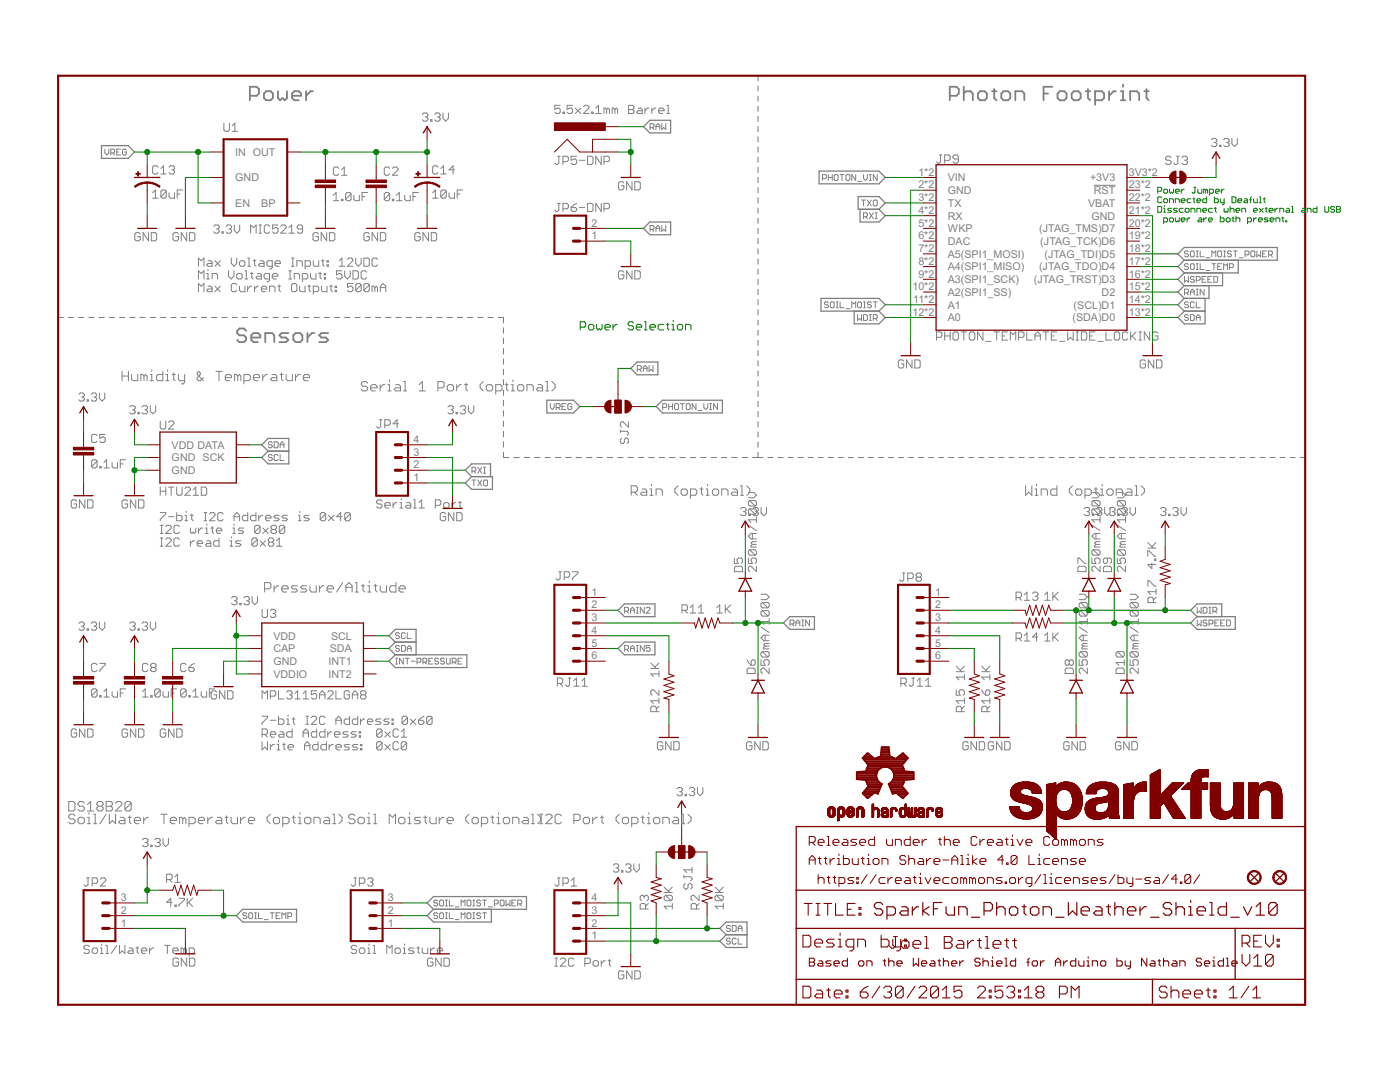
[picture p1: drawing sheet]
<svg xmlns="http://www.w3.org/2000/svg" width="279mm" height="216mm" viewBox="0 0 279 216" stroke-linecap="round" stroke-linejoin="round" font-family="sans-serif">
<defs><g id="words">
<g font-size="2.4" fill="#808080">
<text x="46.9" y="31.1">IN OUT</text>
<text x="183.3" y="35.1">1*2</text>
<text x="225.3" y="35.1">3V3*2</text>
<text x="46.9" y="36.2">GND</text>
<text x="46.9" y="41.3">EN</text>
<text x="52.1" y="41.3">BP</text>
<text x="183.3" y="37.6">2*2</text>
<text x="183.3" y="40.1">3*2</text>
<text x="189.2" y="36.2">VIN</text>
<text x="189.2" y="38.7">GND</text>
<text x="189.2" y="41.3">TX</text>
<text x="217.2" y="41.3">VBAT</text>
<text x="217.5" y="36.2">+3V3</text>
<text x="218.3" y="38.7">RST</text>
<text x="225.3" y="40.1">22*2</text>
<text x="225.3" y="37.6">23*2</text>
<text x="118.1" y="47.8">1</text>
<text x="118.1" y="45.2">2</text>
<text x="183.3" y="42.7">4*2</text>
<text x="183.3" y="45.2">5*2</text>
<text x="183.3" y="47.8">6*2</text>
<text x="189.2" y="43.8">RX</text>
<text x="189.2" y="46.3">WKP</text>
<text x="207.4" y="46.3">(JTAG_TMS)D7</text>
<text x="217.8" y="43.8">GND</text>
<text x="225.3" y="47.8">19*2</text>
<text x="225.3" y="45.2">20*2</text>
<text x="225.3" y="42.7">21*2</text>
<text x="183.3" y="50.3">7*2</text>
<text x="183.3" y="52.8">8*2</text>
<text x="189.2" y="48.9">DAC</text>
<text x="189.2" y="51.4">A5(SPI1_MOSI)</text>
<text x="189.2" y="54">A4(SPI1_MISO)</text>
<text x="207.4" y="54">(JTAG_TDO)D4</text>
<text x="207.6" y="48.9">(JTAG_TCK)D6</text>
<text x="208.4" y="51.4">(JTAG_TDI)D5</text>
<text x="225.3" y="52.8">17*2</text>
<text x="225.3" y="50.3">18*2</text>
<text x="182.1" y="57.9">10*2</text>
<text x="183.3" y="55.4">9*2</text>
<text x="189.2" y="56.5">A3(SPI1_SCK)</text>
<text x="189.2" y="59">A2(SPI1_SS)</text>
<text x="206.3" y="56.5">(JTAG_TRST)D3</text>
<text x="219.9" y="59">D2</text>
<text x="225.3" y="57.9">15*2</text>
<text x="225.3" y="55.4">16*2</text>
<text x="182.1" y="63">12*2</text>
<text x="182.2" y="60.5">11*2</text>
<text x="189.2" y="61.6">A1</text>
<text x="189.2" y="64.1">A0</text>
<text x="214" y="64.1">(SDA)D0</text>
<text x="214.3" y="61.6">(SCL)D1</text>
<text x="225.3" y="63">13*2</text>
<text x="225.3" y="60.5">14*2</text>
<text x="34.3" y="89.5">VDD DATA</text>
<text x="82.5" y="88.4">4</text>
<text x="34.3" y="92.1">GND SCK</text>
<text x="34.3" y="94.6">GND</text>
<text x="82.5" y="93.5">2</text>
<text x="82.5" y="90.9">3</text>
<text x="82.5" y="96">1</text>
<text x="118.1" y="118.9">1</text>
<text x="186.6" y="118.9">1</text>
<text x="118.1" y="121.4">2</text>
<text x="118.1" y="123.9">3</text>
<text x="186.6" y="121.4">2</text>
<text x="186.6" y="123.9">3</text>
<text x="54.6" y="127.6">VDD</text>
<text x="54.6" y="130.1">CAP</text>
<text x="65.8" y="130.1">SDA</text>
<text x="66.1" y="127.6">SCL</text>
<text x="118.1" y="126.5">4</text>
<text x="118.1" y="129">5</text>
<text x="118.1" y="131.6">6</text>
<text x="186.6" y="126.5">4</text>
<text x="186.6" y="129">5</text>
<text x="186.6" y="131.6">6</text>
<text x="54.6" y="132.7">GND</text>
<text x="54.6" y="135.2">VDDIO</text>
<text x="65.6" y="132.7">INT1</text>
<text x="65.6" y="135.2">INT2</text>
<text x="24.1" y="179.8">3</text>
<text x="77.4" y="179.8">3</text>
<text x="118.1" y="179.8">4</text>
<text x="24.1" y="184.9">1</text>
<text x="24.1" y="182.4">2</text>
<text x="77.4" y="184.9">1</text>
<text x="77.4" y="182.4">2</text>
<text x="118.1" y="184.9">2</text>
<text x="118.1" y="182.4">3</text>
<text x="118.1" y="187.4">1</text>
</g>
</g></defs>
<g fill="none" stroke="#808080" stroke-width=".2">
<path d="M20.9 29.8v.7l.4 .4 .4-.4v-.7M22.1 30.5h.6l.2-.2v-.3l-.2-.2h-.6v1.1M22.5 30.5l.4 .4M23.3 30.3h.4M24.1 29.8h-.8v1.1h.8M25.2 30l-.2-.2h-.4l-.2 .2v.7l.2 .2h.4l.2-.2v-.4h-.4M30.5 38.5l.5-.6v1.6M30.5 39.5h1.1M31.6 33.4l-.3-.3h-.6l-.2 .3v1l.2 .3h.6l.3-.3M32.1 34.7h1.1M32.1 33.6l.5-.5v1.6M33.2 38.2v1.1l-.3 .2h-.5l-.3-.2"/>
<path d="M33.2 38.2l-.3-.3h-.5l-.3 .3v1.1M33.2 38.2l-1.1 1.1M33.7 38.5v.8l.3 .2h.8v-1M33.7 33.4l.3-.3h.6l.2 .3v.2l-.2 .3M34.3 33.9h.3M34.6 33.9l.2 .3v.2l-.2 .3h-.6l-.3-.3M35.4 38.7h.5M36.5 37.9h-1.1v1.6M44.7 24.6v1.3l.3 .3h.5l.3-.3v-1.3M46.3 26.2h1.1M46.3 25.1l.6-.5v1.6M66.5 39l.6-.6v1.6"/>
<path d="M67.6 33.6l-.2-.3h-.6l-.3 .3v1.1l.3 .3h.6l.2-.3M68.2 33.9l.5-.6v1.7M68.2 39.8h.2v.2h-.2zM68.2 35h1.1M70.1 38.7l-.3-.3h-.5l-.3 .3v1.1M70.1 38.7v1.1l-.3 .2h-.5l-.3-.2M70.1 38.7l-1.1 1.1M70.6 39v.8l.3 .2h.8v-1M72.3 39.2h.5M73.3 38.4h-1v1.6M77.8 33.6l-.3-.3h-.5l-.3 .3v1.1l.3 .3h.5l.3-.3M77.8 38.7l-.3-.3h-.5l-.3 .3v1.1"/>
<path d="M77.8 38.7v1.1l-.3 .2h-.5l-.3-.2M77.8 38.7l-1.1 1.1M78.3 39.8h.3v.2h-.3zM78.3 33.6l.3-.3h.5l.3 .3v.3l-1.1 1.1h1.1M79.1 39l.6-.6v1.6M80.8 39v.8l.2 .2h.9v-1M82.4 39.2h.6M83.5 38.4h-1.1v1.6M84.3 22.8l.3-.3h.5l.3 .3v.3l-.3 .2M84.9 23.3h.2M85.1 23.3l.3 .3v.3l-.3 .3h-.5l-.3-.3M85.9 23.9h.3v.3h-.3z"/>
<path d="M86.3 39.5h1.1M86.3 38.5l.6-.6v1.6M86.8 22.8l.2-.3h.6l.2 .3v.3l-.2 .2M87.3 23.3h.3M87.4 33.4l-.3-.3h-.5l-.3 .3v1l.3 .3h.5l.3-.3M87.6 23.3l.2 .3v.3l-.2 .3h-.6l-.2-.3M88 34.7h1.1M88 33.6l.5-.5v1.6M88.4 22.5v1.1l.5 .6 .6-.6v-1.1M89.1 38.2v1.1l-.3 .2h-.6l-.2-.2M89.1 38.2l-.3-.3h-.6l-.2 .3v1.1M89.1 38.2l-1.1 1.1"/>
<path d="M89.6 38.5v.8l.3 .2h.8v-1M90.7 33.9h-1.1l.8-.8v1.6M91.2 38.7h.6M92.3 37.9h-1.1v1.6M111.3 31.2h.5M111.5 31.2v1.3l-.2 .3h-.3l-.3-.3M111.8 21h-1.1v.8l.6-.2h.2l.3 .2v.6l-.3 .2h-.5l-.3-.2M112.4 32.3h.8l.2-.3v-.5l-.2-.3h-.8v1.6M112.4 22.4h.2v.2h-.2zM114.3 21h-1.1v.8l.5-.2h.3l.3 .2v.6l-.3 .2h-.5l-.3-.2M114.8 21.6l1.1 1M115.1 31.2h-1.1v.8l.5-.3h.3l.3 .3v.5l-.3 .3h-.5l-.3-.3"/>
<path d="M115.6 32h1.1M115.9 21.6l-1.1 1M116.4 21.3l.3-.3h.6l.2 .3v.3l-1.1 1h1.1M117.3 31.2h.8l.2 .3v1l-.2 .3h-.8zM118.1 22.4h.3v.2h-.3zM118.9 21.6l.5-.6v1.6M118.9 22.6h1.1M120 31.2v1.6l-1.1-1.6v1.6M120.5 32.3h.8l.3-.3v-.5l-.3-.3h-.8v1.6M121.1 21.8l.2-.2 .3 .2v.8M121.1 21.8l-.3-.2h-.3v1M121.1 21.8v.8"/>
<path d="M122.7 21.8l-.3-.2h-.2v1M122.7 21.8v.8M122.7 21.8l.3-.2 .3 .2v.8M124.5 36.5l-.3-.2h-.5l-.3 .2v1.1l.3 .3h.5l.3-.3v-.5h-.5M125.5 21h.8l.2 .3v.3l-.2 .2 .2 .3v.3l-.2 .2h-.8zM125.5 21.8h.8M126.1 36.3v1.6l-1-1.6v1.6M126.7 36.3h.8l.3 .2v1.1l-.3 .3h-.8zM127.4 21.6h.5l.3 .2v.8h-.8l-.3-.2 .3-.3h.8M128.7 21.6v1M129.5 21.6h-.2l-.6 .5M129.7 25.5h.6l.2-.2v-.4l-.2-.2h-.6v1.1"/>
<path d="M130.1 21.6v1M130.1 25.5l.4 .3M130.9 21.6h-.3l-.5 .5M130.9 25.8v-.7l.4-.4 .4 .4v.7M130.9 25.3h.8M131.4 22.1h1.1v-.3l-.2-.2h-.6l-.3 .2v.6l.3 .2h.6M132.1 24.7v1.1l.4-.3 .4 .3v-1.1M133.1 21h.2v1.6M133.1 22.6h.5M164.1 35.6h.6l.2-.2v-.4l-.2-.2h-.6v1.2M165.3 34.8v1.2M165.3 35.4h.8"/>
<path d="M166.1 34.8v1.2M166.5 35l.2-.2h.4l.2 .2v.8l-.2 .2h-.4l-.2-.2zM167.7 34.8h.7M168 34.8v1.2M169 34.8h.4l.2 .2v.8l-.2 .2h-.4l-.2-.2v-.8zM170.8 34.8v1.2l-.8-1.2v1.2M171.2 36.2h.7M171.9 39.9h.8M172.3 34.8v.8l.4 .4 .4-.4v-.8M172.3 39.9v1.2M173.1 39.9l.8 1.2M173.5 34.8h.4"/>
<path d="M173.5 36h.4M173.7 34.8v1.2M173.9 39.9l-.8 1.2M174.5 39.9h.4l.2 .2v.8l-.2 .2h-.4l-.2-.2v-.8zM175.1 34.8v1.2l-.8-1.2v1.2M187.5 30.9h.5M187.7 30.9v1.4l-.2 .3h-.3l-.3-.3M188.5 32h.9l.2-.3v-.5l-.2-.3h-.9v1.7M191.3 31.7h-.8l-.3-.2v-.3l.3-.3h.5l.3 .3v1.1l-.3 .3h-.5l-.3-.3M218.3 37h4.3M233.7 31.5l-.3-.3h-.5l-.3 .3v.2l.3 .3h.5l.3 .3v.2l-.3 .3h-.5l-.3-.3M234.8 31.2h.5"/>
<path d="M235.1 31.2v1.3l-.3 .3h-.3l-.2-.3M235.9 31.5l.3-.3h.5l.3 .3v.2l-.3 .3M236.4 32h.3M236.7 32l.3 .3v.2l-.3 .3h-.5l-.3-.3M241.8 27.9l.2-.3h.6l.2 .3v.3l-.2 .2M242.3 28.4h.3M242.6 28.4l.2 .3v.3l-.2 .3h-.6l-.2-.3M243.4 29h.3v.3h-.3zM244.2 27.9l.3-.3h.5l.3 .3v.3l-.3 .2M244.8 28.4h.2M245 28.4l.3 .3v.3l-.3 .3h-.5l-.3-.3M245.9 27.6v1.1l.5 .6 .5-.6v-1.1"/>
<path d="M28 46.7l-.3-.3h-.5l-.3 .3v1.1l.3 .2h.5l.3-.2v-.6h-.5M29.6 46.4v1.6l-1-1.6v1.6M30.2 46.4h.8l.3 .3v1.1l-.3 .2h-.8zM35.6 46.7l-.3-.3h-.5l-.3 .3v1.1l.3 .2h.5l.3-.2v-.6h-.5M37.3 46.4v1.6l-1.1-1.6v1.6M37.8 46.4h.8l.3 .3v1.1l-.3 .2h-.8zM39.6 53.1v-1.6l.6 .5 .5-.5v1.6M39.6 55.7v-1.7l.6 .6 .5-.6v1.7M39.6 58.2v-1.6l.6 .5 .5-.5v1.6M41.3 54.6h.2v1.1M41.3 55.7h.5M41.5 52h.6l.2 .3v.8h-.8l-.2-.2 .2-.3h.8"/>
<path d="M41.5 57.1h.6l.2 .3v.8h-.8l-.2-.3 .2-.2h.8M41.5 53.8v.2M42.3 55.7v-1.1h.9l.2 .2v.9M42.7 45.2l.2-.3h.6l.3 .3v.2l-.3 .3M42.9 52l1.1 1.1M42.9 57.1l1.1 1.1M43.2 45.7h.3M43.5 45.7l.3 .3v.2l-.3 .3h-.6l-.2-.3M44 52l-1.1 1.1M44 57.1l-1.1 1.1M44.3 46.2h.3v.3h-.3zM45.1 45.2l.3-.3h.5l.3 .3v.2l-.3 .3"/>
<path d="M45.6 54v1.1l.6 .6 .5-.6v-1.1M45.7 45.7h.2M45.9 45.7l.3 .3v.2l-.3 .3h-.5l-.3-.3M46.2 51.5v1.1l.5 .5 .5-.5v-1.1M46.8 44.9v1.1l.5 .5 .5-.5v-1.1M47.2 56.9l-.2-.3h-.6l-.2 .3v1l.2 .3h.6l.2-.3M47.5 54.6h.6l.2 .2v.6l-.2 .3h-.6l-.3-.3v-.6zM47.8 57.1v.8l.3 .3h.8v-1.1M48.1 52h.5l.3 .3v.6l-.3 .2h-.5l-.3-.2v-.6zM48.9 55.7h.5M48.9 54h.2v1.7M49.4 53.1h.6"/>
<path d="M49.4 51.5h.3v1.6M49.4 57.1v1.1M50 54.6h.5M50 46.5v-1.6l.6 .5 .5-.5v1.6M50.2 57.1h-.2l-.6 .6M50.2 54.3v1.1l.3 .3M50.5 52h.6M50.8 51.8v1.1l.3 .2M50.8 57.1v1.1M51.3 54.6h.6l.3 .2v.9h-.9l-.2-.3 .2-.3h.9M51.6 57.1h-.3l-.5 .6M51.7 44.9h.5"/>
<path d="M51.7 46.5h.5M51.9 52h.5l.3 .3v.8h-.8l-.3-.2 .3-.3h.8M51.9 44.9v1.6M52.2 57.7h1v-.3l-.2-.3h-.6l-.2 .3v.5l.2 .3h.6M53.8 55.7h-.8l-.3-.3v-.6l.3-.2h.8v1.3l-.3 .3h-.2M53.8 58.2v-1.1h.8l.3 .3v.8M53.8 45.2l-.2-.3h-.6l-.3 .3v1l.3 .3h.6l.2-.3M54.3 53.1h-.8l-.2-.2v-.6l.2-.3h.8v1.4l-.2 .3h-.3M54.3 55.1h1.1v-.3l-.2-.2h-.6l-.3 .2v.6l.3 .3h.6M54.9 52.6h1.1v-.3l-.3-.3h-.5l-.3 .3v.6l.3 .2h.5M55.4 57.1h.6M55.5 44.9h-1.1v.8l.5-.3h.3l.3 .3v.5l-.3 .3h-.5l-.3-.3"/>
<path d="M55.7 56.9v1l.3 .3M56 45.2l.3-.3h.5l.3 .3v.2l-1.1 1.1h1.1M57.6 55.7h.6M57.6 54h.6M57.7 46.5h1M57.7 45.4l.5-.5v1.6M57.9 54v1.7M58.2 53.1h.5M58.2 51.5h.5M58.2 56.9l.2-.3h.6l.2 .3v1l-.2 .3h-.6l-.2-.3zM58.4 51.5v1.6M58.7 55.7v-1.1h.8l.3 .2v.9"/>
<path d="M59.2 53.1v-1.1h.9l.2 .3v.8M59.8 57.1v.8l.3 .3h.8v-1.1M60.3 55.7h.9l.2-.3v-.6l-.2-.2h-.9v1.6M60.4 45.7h-.8l-.3-.3v-.2l.3-.3h.5l.3 .3v1l-.3 .3h-.5l-.3-.3M60.9 53.1h.8l.3-.2v-.6l-.3-.3h-.8v1.7M61.4 57.1h.6M61.7 56.9v1l.3 .3M62 54.6v.8l.3 .3h.8v-1.1M62.5 52v.9l.3 .2h.8v-1.1M62.5 58.2h.8l.3-.3v-.5l-.3-.3h-.8v1.6M63.5 46.7l-.2-.3h-.6l-.2 .3v1.1l.2 .2h.6l.2-.2v-.6h-.5M63.6 54.6h.6"/>
<path d="M63.9 54.3v1.1l.3 .3M64.2 52h.5M64.2 57.1v.8l.2 .3h.9v-1.1M64.4 51.8v1.1l.3 .2M64.7 54.6h.3v.2h-.3zM64.7 55.4h.3v.3h-.3zM65.2 46.4v1.6l-1.1-1.6v1.6M65.3 52h.2v.3h-.2zM65.3 52.9h.2v.2h-.2zM65.7 46.4h.8l.3 .3v1.1l-.3 .2h-.8zM65.8 57.1h.5M66.1 56.9v1l.2 .3"/>
<path d="M66.5 40h1.1M66.9 57.1h.3v.3h-.3zM66.9 57.9h.3v.3h-.3zM67.7 53.1h1.1M67.7 52l.5-.5v1.6M68.2 54h-1v.8l.5-.2h.3l.2 .2v.6l-.2 .3h-.6l-.2-.3M68.8 54v1.1l.5 .6 .6-.6v-1.1M69.3 51.8l.3-.3h.6l.2 .3v.2l-1.1 1.1h1.1M70.4 56.6h-1.1v.8l.6-.3h.3l.2 .3v.5l-.2 .3h-.6l-.3-.3M70.4 54h.8l.3 .3v1.1l-.3 .3h-.8zM71 51.5v1.1l.5 .5 .6-.5v-1.1M72.1 56.9l-.3-.3h-.6l-.2 .3v1"/>
<path d="M72.1 56.9v1l-.3 .3h-.6l-.2-.3M72.1 56.9l-1.1 1M72.6 51.5h.8l.3 .3v1.1l-.3 .2h-.8zM73.2 54.3l-.3-.3h-.6l-.2 .3v1.1l.2 .3h.6l.3-.3M73.7 46.7l-.3-.3h-.5l-.3 .3v1.1l.3 .2h.5l.3-.2v-.6h-.5M73.7 56.9l-.3-.3h-.5l-.3 .3v1M73.7 56.9v1l-.3 .3h-.5l-.3-.3M73.7 56.9l-1.1 1M74.8 57.4l-.3-.3h-.2v1.1M74.8 57.4v.8M74.8 57.4l.3-.3 .2 .3v.8M75.3 51.8l-.2-.3h-.6l-.2 .3v1.1l.2 .2h.6l.2-.2"/>
<path d="M75.4 46.4v1.6l-1.1-1.6v1.6M75.9 57.4h1.1M75.9 46.4h.8l.3 .3v1.1l-.3 .2h-.8zM75.9 58.2v-1.1l.5-.5 .6 .5v1.1M79.1 40h1.1M83.9 46.7l-.3-.3h-.5l-.3 .3v1.1l.3 .2h.5l.3-.2v-.6h-.6M85.5 46.4v1.6l-1.1-1.6v1.6M86.1 46.4h.8l.2 .3v1.1l-.2 .2h-.8zM111.3 40.6h.5M111.5 40.6v1.3l-.2 .3h-.3l-.3-.3M112.4 41.7h.8l.2-.3v-.5l-.2-.3h-.8v1.6M114 41.4h.8l.3 .3v.2l-.3 .3h-.5l-.3-.3z"/>
<path d="M115.1 40.6l-.6 .3-.5 .5M115.6 41.4h1.1M117.3 40.6h.8l.2 .3v1l-.2 .3h-.8zM120 40.6v1.6l-1.1-1.6v1.6M120.5 41.7h.8l.3-.3v-.5l-.3-.3h-.8v1.6M124.5 54.3l-.3-.3h-.5l-.3 .3v1.1l.3 .3h.5l.3-.3v-.6h-.5M126.1 54v1.7l-1-1.7v1.7M126.7 54h.8l.3 .3v1.1l-.3 .3h-.8zM129.7 45.8h.6l.2-.2v-.4l-.2-.2h-.6v1.2M130.1 45.8l.4 .4M130.9 46.2v-.8l.4-.4 .4 .4v.8M130.9 45.6h.8"/>
<path d="M132.1 45v1.2l.4-.4 .4 .4v-1.2M172.3 43.2h.6l.2-.2v-.3l-.2-.2h-.6v1.1M172.7 43.2l.4 .4M173.5 42.5l.8 1.1M174.3 42.5l-.8 1.1M174.7 42.5h.4M174.7 43.6h.4M174.9 42.5v1.1M236.4 58.5h.6l.2-.2v-.4l-.2-.2h-.6v1.2M236.4 55.2v1.1l.4-.4 .4 .4v-1.1M236.8 58.5l.4 .4M237.2 50.3l-.2-.2h-.4l-.2 .2 .2 .4h.4l.2 .1-.2 .4h-.4l-.2-.1"/>
<path d="M237.2 52.8l-.2-.2h-.4l-.2 .2 .2 .4h.4l.2 .2-.2 .4h-.4l-.2-.2M237.6 50.3l.2-.2h.3l.2 .2v.8l-.2 .1h-.3l-.2-.1zM237.6 58.9v-.8l.4-.4 .3 .4v.8M237.6 58.3h.7M237.8 52.6h.3l.2 .2v.8l-.2 .2h-.3l-.2-.2v-.8zM238.3 55.4l-.2-.2h-.3l-.2 .2 .2 .3h.3l.2 .2-.2 .4h-.3l-.2-.2M238.7 57.7h.4M238.7 55.9h.6l.2-.2v-.3l-.2-.2h-.6v1.1M238.7 58.9h.4M238.7 52.6h.4M238.7 53.8h.4M238.7 50.1h.4"/>
<path d="M238.7 51.2h.4M238.9 50.1v1.1M238.9 52.6v1.2M238.9 57.7v1.2M239.5 50.1v1.1h.8M239.5 52.6v1.2h.8M239.9 55.7h.4M240.3 57.7v1.2l-.8-1.2v1.2M240.7 55.2h-.8v1.1h.8M240.7 54h.8M240.7 51.4h.8M241.1 55.7h.4"/>
<path d="M241.9 51.2v-1.1l.4 .4 .3-.4v1.1M241.9 55.2h-.8v1.1h.8M241.9 52.6h.7M242.3 55.2h.5l.2 .2v.7l-.2 .2h-.5zM242.3 52.6v1.2M243 50.3l.2-.2h.4l.2 .2v.8l-.2 .1h-.4l-.2-.1zM243 53.2h.4M243.8 52.6h-.8v1.2h.8M244.2 53.8v-1.2l.4 .4 .4-.4v1.2M244.2 50.1h.4M244.2 51.2h.4M244.4 50.1v1.1"/>
<path d="M245.4 53.4h.6l.1-.2v-.4l-.1-.2h-.6v1.2M245.7 50.3l-.1-.2h-.4l-.2 .2 .2 .4h.4l.1 .1-.1 .4h-.4l-.2-.1M246.1 50.1h.8M246.5 50.1v1.1M247.3 51.4h.8M248.5 50.8h.6l.2-.1v-.4l-.2-.2h-.6v1.1M249.6 50.3l.3-.2h.3l.2 .2v.8l-.2 .1h-.3l-.3-.1zM250.8 50.1v1.1l.4-.4 .4 .4v-1.1M252 50.7h.4M252.8 50.1h-.8v1.1h.8M253.2 50.8h.5l.2-.1v-.4l-.2-.2h-.5v1.1M253.6 50.8l.3 .4"/>
<path d="M15.7 78.7l.3-.3h.6l.2 .3v.3l-.2 .2M16.3 79.2h.3M16.6 79.2l.2 .3v.3l-.2 .2h-.6l-.3-.2M17.4 79.8h.3v.2h-.3zM18.2 78.7l.3-.3h.5l.3 .3v.3l-.3 .2M18.7 79.2h.3M19 79.2l.3 .3v.3l-.3 .2h-.5l-.3-.2M19.8 78.4v1.1l.6 .5 .5-.5v-1.1M24.4 74.1v1.9M24.4 75h1.2M25.6 74.1v1.9M26.2 74.7v1l.4 .3h.9v-1.3"/>
<path d="M28.7 75v1M28.7 75l-.3-.3h-.3v1.3M28.7 75l.4-.3 .3 .3v1M30 76h.6M30 74.7h.3v1.3M30.3 73.8v.3M32.5 74.1v1.9h-1l-.3-.3v-.7l.3-.3h1M33.1 76h.6M33.1 74.7h.3v1.3M33.4 73.8v.3M34.4 74.7h.6M34.7 74.4v1.3l.3 .3"/>
<path d="M35.6 74.7v1l.3 .3h1M36.9 74.7v1.6l-.4 .3h-.3M40.6 75.4l-.6 .6h-.4l-.3-.3v-.3l.7-.7v-.3l-.4-.3-.3 .3v.3l1.3 1.3M43.1 74.1h1.2M43.7 74.1v1.9M45 75.4h1.2v-.4l-.3-.3h-.6l-.3 .3v.7l.3 .3h.6M47.5 75l-.4-.3h-.3v1.3M47.5 75v1M47.5 75l.3-.3 .3 .3v1M48.7 76h.9l.4-.3v-.7l-.4-.3h-.9v1.9M50.6 75.4h1.2v-.4l-.3-.3h-.6l-.3 .3v.7l.3 .3h.6M52.4 74.7v1.3"/>
<path d="M53.4 74.7h-.3l-.7 .7M54.3 74.7h.6l.3 .3v1h-.9l-.3-.3 .3-.3h.9M55.9 74.7h.6M56.2 74.4v1.3l.3 .3M57.1 74.7v1l.3 .3h1v-1.3M59 74.7v1.3M59.9 74.7h-.3l-.6 .7M60.5 75.4h1.3v-.4l-.3-.3h-.6l-.4 .3v.7l.4 .3h.6M73.4 76.4l-.4-.3h-.6l-.3 .3v.4l.3 .3h.6l.4 .3v.3l-.4 .3h-.6l-.3-.3M74 77.4h1.2v-.3l-.3-.3h-.6l-.3 .3v.6l.3 .3h.6M75.9 76.8v1.2M76.8 76.8h-.3l-.6 .6"/>
<path d="M77.4 78h.6M77.4 76.8h.3v1.2M77.7 75.8v.3M79 76.8h.6l.3 .3v.9h-.9l-.3-.3 .3-.3h.9M80.5 76.1h.4v1.9M80.5 78h.7M83.7 76.8l.6-.7v1.9M83.7 78h1.2M87.4 77.4h.9l.3-.3v-.7l-.3-.3h-.9v1.9M89.3 77.1l.3-.3h.6l.3 .3v.6l-.3 .3h-.6l-.3-.3zM91.1 76.8v1.2M92.1 76.8h-.3l-.7 .6"/>
<path d="M92.7 76.8h.6M93 76.4v1.3l.3 .3M96.4 76.1l-.6 .7v.6l.6 .6M97 77.1l.4-.3h.6l.3 .3v.6l-.3 .3h-.6l-.4-.3zM98.9 78h1l.3-.3v-.6l-.3-.3h-1v1.8M100.8 76.8h.6M101.1 76.4v1.3l.3 .3M102 78h.7M102 76.8h.4v1.2M102.4 75.8v.3M103.3 77.1l.3-.3h.6l.3 .3v.6l-.3 .3h-.6l-.3-.3zM105.2 78v-1.2h.9l.3 .3v.9"/>
<path d="M107.4 76.8h.6l.3 .3v.9h-.9l-.4-.3 .4-.3h.9M108.9 76.1h.3v1.9M108.9 78h.6M110.2 76.1l.6 .7v.6l-.6 .6M127.2 73.7h.6l.2-.2v-.4l-.2-.2h-.6v1.2M127.6 73.7l.4 .4M128.4 74.1v-.8l.4-.4 .3 .4v.8M128.4 73.5h.7M129.5 72.9v1.2l.4-.4 .4 .4v-1.2M165.3 60.4l-.2-.2h-.4l-.2 .2 .2 .4h.4l.2 .2-.2 .4h-.4l-.2-.2M165.9 60.2h.4l.2 .2v.8l-.2 .2h-.4l-.2-.2v-.8zM166.9 60.2h.4"/>
<path d="M166.9 61.4h.4M167.1 60.2v1.2M167.7 60.2v1.2h.7M168.8 61.6h.8M170 61.4v-1.2l.4 .4 .4-.4v1.2M171.2 60.4l.2-.2h.3l.2 .2v.8l-.2 .2h-.3l-.2-.2zM171.2 62.8v1.1l.4-.4 .3 .4v-1.1M172.3 62.8h.6l.2 .2v.8l-.2 .1h-.6zM172.3 60.2h.4M172.3 61.4h.4M172.5 60.2v1.2M173.5 62.8h.4"/>
<path d="M173.5 63.9h.4M173.7 62.8v1.1M173.9 60.4l-.2-.2h-.4l-.2 .2 .2 .4h.4l.2 .2-.2 .4h-.4l-.2-.2M174.3 63.5h.6l.2-.1v-.4l-.2-.2h-.6v1.1M174.3 60.2h.8M174.7 63.5l.4 .4M174.7 60.2v1.2M180.4 72.1l-.3-.3h-.5l-.3 .3v1.1l.3 .2h.5l.3-.2v-.6h-.6M182 71.8v1.6l-1.1-1.6v1.6M182.6 71.8h.8l.2 .3v1.1l-.2 .2h-.8zM186.9 67.3h.8l.3-.3v-.5l-.3-.3h-.8v1.7M188.5 66.2v1.7"/>
<path d="M188.5 67h1.1M189.6 66.2v1.7M190.2 66.5l.3-.3h.5l.3 .3v1.1l-.3 .3h-.5l-.3-.3zM191.8 66.2h1.1M192.4 66.2v1.7M193.4 66.5l.3-.3h.6l.2 .3v1.1l-.2 .3h-.6l-.3-.3zM196.2 66.2v1.7l-1.1-1.7v1.7M196.7 68.1h1.1M198.4 66.2h1.1M198.9 66.2v1.7M200 67h.5M201.1 66.2h-1.1v1.7h1.1"/>
<path d="M201.6 67.9v-1.7l.6 .6 .5-.6v1.7M203.3 67.3h.8l.3-.3v-.5l-.3-.3h-.8v1.7M204.9 66.2v1.7h1.1M206.5 67h1.1M206.5 67.9v-1.1l.6-.6 .5 .6v1.1M208.2 66.2h1.1M208.7 66.2v1.7M209.8 67h.6M210.9 66.2h-1.1v1.7h1.1M211.5 68.1h1M213.1 66.2v1.7l.5-.6 .6 .6v-1.7M214.7 66.2h.6"/>
<path d="M214.7 67.9h.6M215 66.2v1.7M215.8 66.2h.8l.3 .3v1.1l-.3 .3h-.8zM217.5 67h.5M218.5 66.2h-1v1.7h1M219.1 68.1h1.1M220.7 66.2v1.7h1.1M222.6 66.2h.6l.3 .3v1.1l-.3 .3h-.6l-.2-.3v-1.1zM225.1 66.5l-.3-.3h-.5l-.3 .3v1.1l.3 .3h.5l.3-.3M225.6 66.2v1.7M225.9 67l.8 .9M226.7 66.2l-1.1 1.1"/>
<path d="M227.3 66.2h.5M227.3 67.9h.5M227.5 66.2v1.7M228.6 72.1l-.3-.3h-.5l-.3 .3v1.1l.3 .2h.5l.3-.2v-.6h-.5M229.4 66.2v1.7l-1-1.7v1.7M230.3 71.8v1.6l-1.1-1.6v1.6M230.8 71.8h.8l.3 .3v1.1l-.3 .2h-.8zM231.1 66.5l-.3-.3h-.5l-.3 .3v1.1l.3 .3h.5l.3-.3v-.6h-.6M237.2 60.4l-.2-.2h-.4l-.2 .2 .2 .4h.4l.2 .2-.2 .4h-.4l-.2-.2M237.2 63l-.2-.2h-.4l-.2 .2 .2 .4h.4l.2 .1-.2 .4h-.4l-.2-.1M237.6 62.8h.5l.2 .2v.8l-.2 .1h-.5zM238.3 60.4l-.2-.2h-.3l-.2 .2v.8l.2 .2h.3l.2-.2"/>
<path d="M238.7 60.2v1.2h.8M238.7 63.9v-.7l.4-.4 .4 .4v.7M238.7 63.4h.8M16.9 99.7v1.7l-1-1.7v1.7M17.5 99.7h.8l.3 .3v1.1l-.3 .3h-.8zM19.4 86.9l-.3-.2h-.6l-.2 .2v1.1l.2 .3h.6l.3-.3M19.4 92l-.3-.3h-.6l-.2 .3v1.1M19.4 92v1.1l-.3 .3h-.6l-.2-.3M19.4 92l-1.1 1.1M19.9 93.1h.3v.3h-.3zM20.7 92.3l.6-.6v1.7M20.7 93.4h1.1"/>
<path d="M21 86.7h-1.1v.8l.5-.3h.3l.3 .3v.5l-.3 .3h-.5l-.3-.3M22.4 92.3v.8l.2 .3h.9v-1.1M24 92.6h.6M25.1 91.7h-1.1v1.7M25.9 81.2l.3-.2h.5l.3 .2v.3l-.3 .3M26.4 81.8h.3M26.7 81.8l.3 .2v.3l-.3 .3h-.5l-.3-.3M27.1 99.7v1.7l-1.1-1.7v1.7M27.5 82.3h.3v.3h-.3zM27.6 99.7h.9l.2 .3v1.1l-.2 .3h-.9zM28.3 81.2l.3-.2h.6l.2 .2v.3l-.2 .3M28.9 81.8h.3"/>
<path d="M29.2 81.8l.2 .2v.3l-.2 .3h-.6l-.3-.3M30 81v1l.5 .6 .6-.6v-1M32 84v1.4l.3 .2h.5l.3-.2v-1.4M32 97.2v1.6M32 98h1.1M33.1 97.2v1.6M33.6 84.3l.3-.3h.5l.3 .3v.2l-1.1 1.1h1.1M33.6 97.2h1.1M34.2 97.2v1.6M35.3 97.2v1.4l.2 .2h.6l.2-.2v-1.4M36.9 97.5l.3-.3h.5l.3 .3v.2l-1.1 1.1h1.1M38.5 97.7l.6-.5v1.6"/>
<path d="M38.5 98.8h1.1M40.2 97.2h.8l.3 .3v1.1l-.3 .2h-.8zM54.3 88.4l-.2-.2h-.4l-.1 .4 .1 .2h.4l.2 .3-.2 .2h-.4l-.1-.2M54.3 90.9l-.2-.2h-.4l-.1 .4 .1 .2h.4l.2 .4-.2 .2h-.4l-.1-.2M54.7 88.2h.6l.2 .2v.7l-.2 .2h-.6zM55.5 90.9l-.2-.2h-.4l-.2 .2v.8l.2 .2h.4l.2-.2M55.9 89.3v-.7l.4-.4 .4 .4v.7M55.9 90.7v1.2h.8M55.9 88.8h.8M75.7 83.8h.5M76 83.8v1.3l-.3 .3h-.3l-.2-.3M76.8 84.8h.8l.3-.2v-.6l-.3-.2h-.8v1.6"/>
<path d="M79.5 84.6h-1.1l.8-.8v1.6M80.1 99.5v.2M82.5 99.7h.3v1.7M89.4 81.2l.3-.2h.5l.3 .2v.3l-.3 .3M89.9 81.8h.3M90.2 81.8l.3 .2v.3l-.3 .3h-.5l-.3-.3M91 82.3h.3v.3h-.3zM91.8 81.2l.3-.2h.5l.3 .2v.3l-.3 .3M92.4 81.8h.2M92.6 81.8l.3 .2v.3l-.3 .3h-.5l-.3-.3M93.5 81v1l.5 .6 .6-.6v-1M94.2 95.8h.8"/>
<path d="M94.2 94h.6l.2-.2v-.4l-.2-.2h-.6v1.2M94.6 95.8v1.1M94.6 94l.4 .4M95.4 95.8l.7 1.1M95.4 93.2l.7 1.2M96.1 95.8l-.7 1.1M96.1 93.2l-.7 1.2M96.5 96l.2-.2h.4l.2 .2v.8l-.2 .1h-.4l-.2-.1zM96.5 93.2h.4M96.5 94.4h.4M96.7 93.2v1.2M109.8 80.5v.8l.4 .4 .4-.4v-.8"/>
<path d="M111 81.3h.6l.2-.2v-.3l-.2-.3h-.6v1.2M111.4 81.3l.4 .4M112.2 81.1h.3M112.9 80.5h-.7v1.2h.7M114.1 80.8l-.2-.3h-.4l-.2 .3v.7l.2 .2h.4l.2-.2v-.4h-.4M123.8 86.1h1.4l.2 .2v.3l-.2 .3M123.8 85.8v.5M124.1 87.4l-.3 .3v.5l.3 .3h.2l.3-.3v-.5l.3-.3h.3l.2 .3v.5l-.2 .3M125.4 84.2v1l-1.1-1h-.2l-.3 .2v.6l.3 .2M126 98.2h.9l.3-.3v-.6l-.3-.4h-.9v1.9M126.6 98.2l.6 .6M128.1 97.6h.7l.3 .3v.9h-1l-.3-.3 .3-.3h1"/>
<path d="M129.7 98.8h.6M129.7 97.6h.3v1.2M130 96.6v.3M130.9 98.8v-1.2h1l.3 .3v.9M132.3 81.3h.6l.2-.2v-.3l-.2-.3h-.6v1.2M133.5 80.5v1.2M133.5 81.1h.7M134.2 80.5v1.2M134.8 80.5h.4l.2 .3v.7l-.2 .2h-.4l-.2-.2v-.7zM135.3 96.9l-.6 .7v.6l.6 .6M135.8 80.5h.8M135.9 97.9l.3-.3h.7l.3 .3v.6l-.3 .3h-.7l-.3-.3z"/>
<path d="M136.2 80.5v1.2M137.1 80.5h.4l.2 .3v.7l-.2 .2h-.4l-.2-.2v-.7zM137.8 98.8h.9l.4-.3v-.6l-.4-.3h-.9v1.9M138.9 80.5v1.2l-.8-1.2v1.2M139.3 81.9h.8M139.7 97.6h.6M140 97.3v1.2l.3 .3M140.5 80.5v.8l.3 .4 .4-.4v-.8M140.9 98.8h.6M140.9 97.6h.3v1.2M141.2 96.6v.3M141.6 80.5h.4"/>
<path d="M141.6 81.7h.4M141.8 80.5v1.2M142.5 97.6h.6l.3 .3v.6l-.3 .3h-.6l-.3-.3v-.6zM143.2 80.5v1.2l-.8-1.2v1.2M144 98.8v-1.2h1l.3 .3v.9M146.2 97.6h.7l.3 .3v.9h-1l-.3-.3 .3-.3h1M147.8 98.8h.6M147.8 96.9h.3v1.9M149 96.9l.6 .7v.6l-.6 .6M149.4 98.3h1l.6 .5-.6 .5h-1M149.6 99.9l-.2 .3v.5l.2 .3h1.1M149.6 99.9h1.1l.3 .3v.5l-.3 .3"/>
<path d="M149.6 99.9l1.1 1.1M204.7 96.9v1.9l.6-.6 .6 .6v-1.9M206.5 98.8h.7M206.5 97.6h.4v1.2M206.9 96.6v.3M207.8 98.8v-1.2h.9l.3 .3v.9M210.9 96.9v1.9h-.9l-.3-.3v-.6l.3-.3h.9M214 96.9l-.6 .7v.6l.6 .6M214.7 97.9l.3-.3h.6l.3 .3v.6l-.3 .3h-.6l-.3-.3zM216.5 98.8h1l.3-.3v-.6l-.3-.3h-1v1.9M217.9 98.3h1.1l.5 .5-.5 .5h-1.1M218.2 99.9l-.3 .3v.5l.3 .3h1.1"/>
<path d="M218.2 99.9h1.1l.2 .3v.5l-.2 .3M218.2 99.9l1.1 1.1M218.4 97.6h.6M218.7 97.3v1.2l.3 .3M219.6 98.8h.7M219.6 97.6h.4v1.2M220 96.6v.3M220.9 97.9l.3-.3h.6l.3 .3v.6l-.3 .3h-.6l-.3-.3zM222.8 98.8v-1.2h.9l.3 .3v.9M223 98.3h1.1l.5 .5-.5 .5h-1.1M223.3 99.9h1l.3 .3v.5l-.3 .3M223.3 99.9l-.3 .3v.5l.3 .3h1"/>
<path d="M223.3 99.9l1 1.1M224.9 97.6h.7l.3 .3v.9h-1l-.3-.3 .3-.3h1M226.5 98.8h.6M226.5 96.9h.3v1.9M227.8 96.9l.6 .7v.6l-.6 .6M15.3 100l-.3-.3h-.5l-.3 .3v1.1l.3 .3h.5l.3-.3v-.5h-.5M25.5 100l-.3-.3h-.6l-.2 .3v1.1l.2 .3h.6l.3-.3v-.5h-.6M32 102.3h1.1v.3l-1.1 1v.3M32 106.4h.5M32 104.8h.5M32 109h.5M32 107.4h.5"/>
<path d="M32.3 104.8v1.6M32.3 107.4v1.6M33.1 105.1l.3-.3h.5l.3 .3v.3l-1.1 1h1.1M33.1 107.6l.3-.2h.5l.3 .2v.3l-1.1 1.1h1.1M33.6 103.1h1.1M35.3 102.3v1.6h.8l.2-.3v-.5l-.2-.3h-.8M35.8 107.6l-.3-.2h-.5l-.3 .2v1.1l.3 .3h.5l.3-.3M35.8 105.1l-.3-.3h-.5l-.3 .3v1.1l.3 .2h.5l.3-.2M36.9 103.9h.5M36.9 102.8h.3v1.1M37.2 102v.3M38 102.8h.5"/>
<path d="M38 105.4v.8l.3 .2 .2-.2 .3 .2 .3-.2v-.8M38 107.9v1.1M38.3 102.6v1l.2 .3M38.8 107.9h-.3l-.5 .6M39.3 108.5h1.1v-.3l-.2-.3h-.6l-.3 .3v.5l.3 .3h.6M39.6 105.4v1M40.4 105.4h-.2l-.6 .5M40.7 102.3h.6M40.7 103.9h.6M41 102.3v1.6M41 106.4h.5M41 105.4h.3v1"/>
<path d="M41.3 104.6v.2M41.3 107.9h.5l.3 .3v.8h-.8l-.3-.3 .3-.2h.8M41.8 102.6l.3-.3h.5l.3 .3v.2l-1.1 1.1h1.1M42.1 105.4h.5M42.4 105.1v1.1l.2 .2M43.2 105.9h1.1v-.3l-.3-.2h-.5l-.3 .2v.6l.3 .2h.5M43.7 107.4v1.6h-.8l-.3-.3v-.5l.3-.3h.8M44.5 102.6l-.2-.3h-.6l-.2 .3v1l.2 .3h.6l.2-.3M45.9 109h.5M45.9 107.9h.3v1.1M46.2 107.1v.3M46.2 119.3l.3-.3h.5l.3 .3v.3l-.3 .3"/>
<path d="M46.5 105.4h.2v1M46.5 106.4h.5M46.7 103.9v-1.1l.6-.5 .5 .5v1.1M46.7 103.1h1.1M46.7 104.6v.2M46.8 119.9h.2M47 119.9l.3 .2v.3l-.3 .3h-.5l-.3-.3M48.1 107.9h-.8l-.3 .3 .3 .3h.5l.3 .2-.3 .3h-.8M48.6 105.4h-.8l-.3 .2 .3 .3h.5l.3 .3-.3 .2h-.8M48.7 119.3l.2-.3h.6l.3 .3v.3l-.3 .3M49.2 119.9h.3M49.4 102.3v1.6h-.8l-.2-.3v-.5l.2-.3h.8"/>
<path d="M49.5 119.9l.3 .2v.3l-.3 .3h-.6l-.2-.3M50.3 119v1.1l.5 .6 .6-.6v-1.1M51.1 102.3v1.6h-.8l-.3-.3v-.5l.3-.3h.8M51.4 107.6v1.1l-.3 .3h-.6l-.2-.3M51.4 107.6l-.3-.2h-.6l-.2 .2v1.1M51.4 107.6l-1.1 1.1M51.6 102.8v1.1M51.9 105.1v1.1l-.3 .2h-.5l-.3-.2M51.9 105.1l-.3-.3h-.5l-.3 .3v1.1M51.9 105.1l-1.1 1.1M51.9 107.9l1.1 1.1M52.5 102.8h-.3l-.6 .6"/>
<path d="M52.5 105.4l1 1M52.8 117.5h1l.3-.3v-.6l-.3-.4h-1v1.9M53 103.4h1.1v-.3l-.3-.3h-.5l-.3 .3v.5l.3 .3h.5M53 107.9l-1.1 1.1M53.5 105.4l-1 1M53.8 108.2l-.2 .3v.2l.2 .3h.6l.2-.3v-.2l-.2-.3M53.8 108.2l-.2-.3v-.3l.2-.2h.6l.2 .2v.3l-.2 .3M53.8 108.2h.6M54.4 105.6l-.3-.2v-.3l.3-.3h.5l.3 .3v.3l-.3 .2M54.4 105.6l-.3 .3v.3l.3 .2h.5l.3-.2v-.3l-.3-.3M54.4 105.6h.5M54.7 116.9v1.2"/>
<path d="M55.2 107.9l.5-.5v1.6M55.2 109h1.1M55.6 116.9h-.3l-.6 .6M55.7 102.8h-.8l-.3 .3 .3 .3h.6l.2 .2-.2 .3h-.9M56.2 117.5h1.3v-.3l-.3-.3h-.6l-.4 .3v.6l.4 .3h.6M56.8 105.1l-.3-.3h-.5l-.3 .3v1.1M56.8 105.1v1.1l-.3 .2h-.5l-.3-.2M56.8 105.1l-1.1 1.1M57.4 102.8h-.9l-.2 .3 .2 .3h.6l.3 .2-.3 .3h-.8M59.4 116.9h-1l-.3 .3 .3 .3h.7l.3 .3-.3 .3h-1M59.5 103.9h.6M59.5 102.8h.3v1.1"/>
<path d="M59.8 102v.3M61.2 116.9h-.9l-.3 .3 .3 .3h.6l.3 .3-.3 .3h-.9M61.7 102.8h-.8l-.3 .3 .3 .3h.5l.3 .2-.3 .3h-.8M61.8 116.9v.9l.4 .3h.9v-1.2M63.7 116.9v1.2M64.7 116.9h-.4l-.6 .6M65 102.6l-.3-.3h-.5l-.3 .3v1M65 102.6v1l-.3 .3h-.5l-.3-.3M65 102.6l-1.1 1M65.3 117.5h1.2v-.3l-.3-.3h-.6l-.3 .3v.6l.3 .3h.6M65.6 102.8l1 1.1M66.6 102.8l-1 1.1"/>
<path d="M68.3 103.1h-1.1l.8-.8v1.6M68.4 116.2l-1.2 1.9M69 118.1v-1.2l.7-.7 .6 .7v1.2M69 117.2h1.3M69.9 102.6l-.3-.3h-.5l-.3 .3v1M69.9 102.6v1l-.3 .3h-.5l-.3-.3M69.9 102.6l-1.1 1M70.9 118.1h.6M70.9 116.2h.3v1.9M72.1 116.9h.7M72.5 116.6v1.2l.3 .3M73.4 116.9h.3v1.2"/>
<path d="M73.4 118.1h.6M73.7 115.9v.3M74.6 116.9h.7M75 116.6v1.2l.3 .3M75.9 116.9v.9l.3 .3h.9v-1.2M76.2 100l-.2-.3h-.6l-.2 .3v.3l.2 .3h.6l.2 .2v.3l-.2 .3h-.6l-.2-.3M76.8 100.8h1.1v-.2l-.3-.3h-.5l-.3 .3v.5l.3 .3h.5M78.4 100.3v1.1M79 116.2v1.9h-.9l-.3-.3v-.6l.3-.3h.9M79.2 100.3h-.2l-.6 .5M79.6 117.5h1.3v-.3l-.3-.3h-.7l-.3 .3v.6l.3 .3h.7M79.8 100.3h.3v1.1"/>
<path d="M79.8 101.4h.5M81.2 100.3h.5l.3 .3v.8h-.8l-.3-.3 .3-.3h.8M82.5 101.4h.6M83.6 101.4h1.1M83.6 100.3l.6-.6v1.7M86.9 100.8h.8l.3-.2v-.6l-.3-.3h-.8v1.7M88.8 100.3h.5l.3 .3v.5l-.3 .3h-.5l-.3-.3v-.5zM88.9 102.6l-.2-.3h-.6l-.2 .3v1l.2 .3h.6l.2-.3v-.5h-.5M90.2 100.3v1.1M90.6 102.3v1.6l-1.1-1.6v1.6M91 100.3h-.3l-.5 .5M91.1 102.3h.8l.3 .3v1l-.3 .3h-.8z"/>
<path d="M91.5 100.3h.6M91.8 100v1.1l.3 .3M111.5 114.1h.6M111.8 114.1v1.3l-.3 .3h-.2l-.3-.3M112.6 115.2h.8l.3-.3v-.5l-.3-.3h-.8v1.6M114.2 114.1h1.1v.3l-1.1 1v.3M146.6 111.4v1h.8l-.3-.8 .3-.2h.5l.3 .2v.6l-.3 .2M146.8 113h1.1l.3 .3v.8h-1.6v-.8zM147.8 101.5l.3-.2h.5l.3 .2v.3l-.3 .3M148.3 102.1h.3M148.6 102.1l.3 .3v.2l-.3 .3h-.5l-.3-.3M149.4 111.4v1h.8l-.3-.8 .3-.2h.5l.3 .2v.6l-.3 .2"/>
<path d="M149.4 104.8l1.6 1.1M149.6 109.7l-.2 .3v.5l.2 .3h1.1M149.6 109.7h1.1l.3 .3v.5l-.3 .3M149.6 101.5h1.1l.3 .3v.5l-.3 .3M149.6 101.5l-.2 .3v.5l.2 .3M149.6 109.7l1.1 1.1M149.6 101.5l1.1 1.1M149.7 102.6v.3h-.3v-.3h1.3M150.2 108.6l-.3 .3v.3h1.1M150.2 108.6h.8M150.2 106.4v1.1M150.2 101.5l.3-.2h.6l.2 .2v.3l-.2 .3"/>
<path d="M150.8 102.1h.3M151 106.4h-1.1l-.5 .6 .5 .5h1.1M151 113v1.1l-1.1-1.1h-.3l-.2 .3v.5l.2 .3M151 108.1h-.8l-.3 .3 .3 .2M151 103.7h-1.6l.5 .5M151 103.2v1M151.1 102.1l.2 .3v.2l-.2 .3h-.6l-.3-.3M151.9 118.6h1.1l.5 .5-.5 .6h-1.1M151.9 101.3v1.1l.5 .5 .6-.5v-1.1M180.1 114.3h.5M180.4 114.3v1.4l-.3 .3h-.3l-.3-.3M181.2 115.4h.8l.3-.2v-.6l-.3-.3h-.8v1.7"/>
<path d="M183.1 115.2l-.3-.3v-.3l.3-.3h.5l.3 .3v.3l-.3 .3M183.1 115.2l-.3 .2v.3l.3 .3h.5l.3-.3v-.3l-.3-.2M183.1 115.2h.5M202.8 119.2h.8l.3-.2v-.6l-.3-.2h-.8v1.6M203.3 119.2l.6 .6M204.4 119.8h1.1M204.4 118.7l.6-.5v1.6M206.1 118.4l.2-.2h.6l.2 .2v.3l-.2 .3M206.6 119h.3M206.9 119l.2 .2v.3l-.2 .3h-.6l-.2-.3M208.5 118.7l.5-.5v1.6M208.5 119.8h1.1"/>
<path d="M210.1 118.2v1.6M210.4 119l.8 .8M211.2 118.2l-1.1 1M215.1 112.4v-1h.3l1.1 1h.2M215.4 118.6h1.1l.5 .5-.5 .6h-1.1M215.4 113h1.1l.2 .3v.8h-1.6v-.8zM216.4 101.5l.2-.2h.6l.2 .2v.3l-.2 .3M216.9 102.1h.3M217.2 102.1l.2 .3v.2l-.2 .3h-.6l-.2-.3M217.9 111.4v1h.8l-.2-.8 .2-.2h.6l.2 .2v.6l-.2 .2M217.9 104.8l1.6 1.1M218.2 109.7l-.3 .3v.5l.3 .3h1.1"/>
<path d="M218.2 109.7h1.1l.2 .3v.5l-.2 .3M218.2 101.5h1.1l.2 .3v.5l-.2 .3M218.2 101.5l-.3 .3v.5l.3 .3M218.2 109.7l1.1 1.1M218.2 101.5l1.1 1.1M218.3 102.6v.3h-.3v-.3h1.3M218.7 108.6l-.2 .3v.3h1M218.7 108.6h.8M218.7 106.4v1.1M218.8 101.5l.3-.2h.5l.3 .2v.3l-.3 .3M219.4 102.1h.2M219.5 106.4h-1l-.6 .6 .6 .5h1"/>
<path d="M219.5 113v1.1l-1-1.1h-.3l-.3 .3v.5l.3 .3M219.5 108.1h-.8l-.2 .3 .2 .2M219.5 103.7h-1.6l.6 .5M219.5 103.2v1M219.6 102.1l.3 .3v.2l-.3 .3h-.5l-.3-.3M220.5 101.3v1.1l.5 .5 .5-.5v-1.1M220.5 113h1.1l.2 .3v.8h-1.6v-.8zM221 111.4v.8l-.3 .2h-.2l-.3-.2v-.6l.3-.2h1.1l.2 .2v.6l-.2 .2M221.4 101.5l.3-.2h.5l.3 .2v.3l-.3 .3M222 102.1h.2M222.2 102.1l.3 .3v.2l-.3 .3h-.5l-.3-.3M223 111.4v1h.8l-.3-.8 .3-.2h.5l.3 .2v.6l-.3 .2"/>
<path d="M223 104.8l1.6 1.1M223.3 101.5h1l.3 .3v.5l-.3 .3M223.3 109.7h1l.3 .3v.5l-.3 .3M223.3 101.5l-.3 .3v.5l.3 .3M223.3 109.7l-.3 .3v.5l.3 .3h1M223.3 109.7l1 1.1M223.3 101.5l1 1.1M223.4 102.6v.3h-.3v-.3h1.2M223.8 108.6l-.3 .3v.3h1.1M223.8 108.6h.8M223.8 106.4v1.1M223.9 101.5l.3-.2h.5l.3 .2v.3l-.3 .3"/>
<path d="M224.4 102.1h.3M224.6 106.4h-1.1l-.5 .6 .5 .5h1.1M224.6 103.2v1M224.6 113v1.1l-1.1-1.1h-.2l-.3 .3v.5l.3 .3M224.6 108.1h-.8l-.3 .3 .3 .2M224.6 103.7h-1.6l.5 .5M224.7 102.1l.3 .3v.2l-.3 .3h-.5l-.3-.3M225.5 101.3v1.1l.6 .5 .5-.5v-1.1M225.5 118.6h1.1l.6 .5-.6 .6h-1.1M229.1 111v-1.1h.2l1.1 1.1h.3M229.1 109.4h1.6M229.1 108.3l1 1.1"/>
<path d="M229.1 117v-1.1h.3l1 1.1h.3M229.9 112.4v1.1l-.8-.9h1.6M230.4 111.5h.3v.3h-.3zM230.7 108.3l-.8 .8M230.7 119.2l-.5 .5M230.7 118.1h-1.6l.5 .5M230.7 117.5v1.1M231.6 101.5l.3-.2h.5l.3 .2v.3l-.3 .3M232.1 102.1h.3M232.4 102.1l.3 .3v.2l-.3 .3h-.5l-.3-.3M233.2 102.6h.3v.3h-.3zM234.1 101.5l.2-.2h.6l.2 .2v.3l-.2 .3"/>
<path d="M234.6 102.1h.3M234.9 102.1l.2 .3v.2l-.2 .3h-.6l-.2-.3M235.7 101.3v1.1l.5 .5 .6-.5v-1.1M15.7 124.4l.3-.3h.6l.2 .3v.3l-.2 .2M16.3 124.9h.3M16.6 124.9l.2 .3v.3l-.2 .3h-.6l-.3-.3M17.4 125.5h.3v.3h-.3zM18.2 124.4l.3-.3h.5l.3 .3v.3l-.3 .2M18.7 124.9h.3M19 124.9l.3 .3v.3l-.3 .3h-.5l-.3-.3M19.4 132.7l-.3-.3h-.6l-.2 .3v1l.2 .3h.6l.3-.3M19.4 137.7l-.3-.2h-.6l-.2 .2v1.1"/>
<path d="M19.4 137.7v1.1l-.3 .3h-.6l-.2-.3M19.4 137.7l-1.1 1.1M19.8 124.1v1.1l.6 .6 .5-.6v-1.1M19.9 138.8h.3v.3h-.3zM19.9 132.4h1.1v.3l-1.1 1v.3M20.7 139.1h1.1M20.7 138l.6-.5v1.6M22.4 138v.8l.2 .3h.9v-1.1M24 138.3h.6M25.1 137.5h-1.1v1.6M25.9 124.4l.3-.3h.5l.3 .3v.3l-.3 .2M26.4 124.9h.3"/>
<path d="M26.7 124.9l.3 .3v.3l-.3 .3h-.5l-.3-.3M27.5 125.5h.3v.3h-.3zM28.3 124.4l.3-.3h.6l.2 .3v.3l-.2 .2M28.4 139.1h1.1M28.4 138l.6-.5v1.6M28.9 124.9h.3M29.2 124.9l.2 .3v.3l-.2 .3h-.6l-.3-.3M29.5 132.7l-.2-.3h-.6l-.3 .3v1l.3 .3h.6l.2-.3M30 124.1v1.1l.5 .6 .6-.6v-1.1M30.1 138.8h.3v.3h-.3zM30.4 133.2l-.3-.3v-.2l.3-.3h.5l.3 .3v.2l-.3 .3M30.4 133.2l-.3 .3v.2l.3 .3h.5l.3-.3v-.2l-.3-.3"/>
<path d="M30.4 133.2h.5M32 137.7v1.1l-.3 .3h-.5l-.3-.3M32 137.7l-.3-.2h-.5l-.3 .2v1.1M32 137.7l-1.1 1.1M32.5 138v.8l.3 .3h.8v-1.1M34.2 138.3h.5M35.2 137.5h-1v1.6M37.1 137.7v1.1l-.2 .3h-.6l-.3-.3M37.1 137.7l-.2-.2h-.6l-.3 .2v1.1M37.1 132.7l-.2-.3h-.6l-.3 .3v1l.3 .3h.6l.2-.3M37.1 137.7l-1.1 1.1M37.7 138.8h.3v.3h-.3z"/>
<path d="M37.7 133.2h.8l.3 .3v.2l-.3 .3h-.5l-.3-.3zM38.5 138l.6-.5v1.6M38.5 139.1h1.1M38.8 132.4l-.6 .3-.5 .5M40.2 138v.8l.2 .3h.8v-1.1M41.8 138.3h.5M42.9 137.5h-1.1v1.6M43.2 138.1l-.2-.3h-.6l-.3 .3v1.1l.3 .3h.6l.2-.3v-.6h-.5M44.9 137.8v1.7l-1.1-1.7v1.7M45.4 137.8h.8l.3 .3v1.1l-.3 .3h-.8zM47.9 120.4h.2v.3h-.2zM52.3 121.6v1.3l.3 .3h.5l.3-.3v-1.3"/>
<path d="M52.3 139.5v-1.7l.6 .6 .5-.6v1.7M54 138.9h.8l.2-.3v-.5l-.2-.3h-.8v1.7M54 121.9l.2-.3h.6l.2 .3v.2l-.2 .3M54.5 122.4h.3M54.8 122.4l.2 .3v.2l-.2 .3h-.6l-.2-.3M55.6 137.8v1.7h1.1M57.2 138.1l.3-.3h.5l.3 .3v.3l-.3 .2M57.8 138.6h.2M58 138.6l.3 .3v.3l-.3 .3h-.5l-.3-.3M58.9 139.5h1M58.9 138.4l.5-.6v1.7M60.5 139.5h1.1"/>
<path d="M60.5 138.4l.5-.6v1.7M63.2 137.8h-1.1v.8l.6-.2h.2l.3 .2v.6l-.3 .3h-.5l-.3-.3M63.8 139.5v-1.1l.5-.6 .6 .6v1.1M63.8 138.6h1.1M65.4 138.1l.3-.3h.5l.3 .3v.3l-1.1 1.1h1.1M67 137.8v1.7h1.1M69.8 138.1l-.3-.3h-.6l-.2 .3v1.1l.2 .3h.6l.3-.3v-.6h-.6M70.3 139.5v-1.1l.6-.6 .5 .6v1.1M70.3 138.6h1.1M72.2 138.6l-.3-.2v-.3l.3-.3h.6l.2 .3v.3l-.2 .2M72.2 138.6l-.3 .3v.3l.3 .3h.6l.2-.3v-.3l-.2-.3M72.2 138.6h.6"/>
<path d="M79 132.5h.3M79 131.3h.3M79.1 131.3v1.2M79.7 126.4l-.2-.1h-.4l-.1 .3 .1 .3h.4l.2 .3-.2 .2h-.4l-.1-.2M79.7 129l-.2-.2h-.4l-.1 .2 .1 .4h.4l.2 .2-.2 .4h-.4l-.1-.2M80.1 128.8h.6l.2 .2v.8l-.2 .2h-.6zM80.5 131.3v1.2l-.8-1.2v1.2M80.9 126.4l-.2-.1h-.4l-.2 .1v.8l.2 .2h.4l.2-.2M80.9 131.3h.8M81.3 130v-.8l.4-.4 .4 .4v.8M81.3 126.3v1.1h.8M81.3 131.3v1.2"/>
<path d="M81.3 129.4h.8M82.1 131.9h.7M83.2 132.1h.6l.2-.2v-.4l-.2-.2h-.6v1.2M84.4 132.1h.6l.2-.2v-.4l-.2-.2h-.6v1.2M84.8 132.1l.4 .4M85.6 131.9h.4M86.4 131.3h-.8v1.2h.8M87.5 131.5l-.2-.2h-.4l-.2 .2 .2 .4h.4l.2 .2-.2 .4h-.4l-.2-.2M88.7 131.5l-.2-.2h-.4l-.2 .2 .2 .4h.4l.2 .2-.2 .4h-.4l-.2-.2M89.1 131.3v1l.2 .2h.4l.2-.2v-1M90.3 132.1h.5l.2-.2v-.4l-.2-.2h-.5v1.2M90.6 132.1l.4 .4"/>
<path d="M91.4 131.9h.4M92.2 131.3h-.8v1.2h.8M111.2 136.4h.8l.3-.3v-.5l-.3-.3h-.8v1.6M111.8 136.4l.5 .5M113.4 135.3h.5M113.7 135.3v1.4l-.3 .2h-.3l-.2-.2M114.5 136.9h1.1M114.5 135.8l.5-.5v1.6M116.1 136.9h1.1M116.1 135.8l.6-.5v1.6M124.7 122h.5l.2-.2v-.4l-.2-.2h-.5v1.1M124.7 129.6h.5l.2-.2v-.4l-.2-.2h-.5v1.2"/>
<path d="M125.1 122l.3 .3M125.1 129.6l.3 .4M125.8 122.3v-.7l.4-.4 .4 .4v.7M125.8 121.8h.8M125.8 129.4h.8M125.8 130v-.8l.4-.4 .4 .4v.8M127 122.3h.4M127 128.8h.4M127 130h.4M127 121.2h.4M127.2 121.2v1.1M127.2 128.8v1.2"/>
<path d="M128.6 121.2v1.1l-.8-1.1v1.1M128.6 128.8v1.2l-.8-1.2v1.2M128.9 121.4l.2-.2h.4l.2 .2v.2l-.8 .7h.8M129.7 128.8h-.8v.6l.4-.2 .4 .2v.4l-.2 .2h-.4l-.2-.2M129.9 133.4h1.6M129.9 132.3l1.1 1.1M131.5 139.8h-1.6l.5 .6M131.5 134.5h-1.6l.5 .5M131.5 133.9v1.1M131.5 137.6v1.1l-1.1-1.1h-.2l-.3 .3v.6l.3 .2M131.5 139.3v1.1M131.5 132.3l-.8 .8"/>
<path d="M136.1 121.8h.8l.3-.3v-.5l-.3-.3h-.8v1.6M136.7 121.8l.5 .5M137.8 122.3h1M137.8 121.2l.5-.5v1.6M139.4 122.3h1.1M139.4 121.2l.5-.5v1.6M143.1 121.2l.5-.5v1.6M143.1 122.3h1.1M144.7 120.7v1.6M145 121.5l.8 .8M145.8 120.7l-1.1 1.1M149.1 131.7l.3 .5 .5 .6"/>
<path d="M149.4 133.3h1.1l.2 .3v.8h-1.6v-.8zM149.9 131.9l.3-.2h.3l.2 .2v.6l-.2 .3h-.6zM151.9 131.7v1.1h.8l-.3-.6v-.3l.3-.2h.5l.3 .2v.6l-.3 .3M151.9 125.1l1.6 1.1M152.1 130l-.2 .3v.5l.2 .3h1.1M152.1 130h1.1l.3 .3v.5l-.3 .3M152.1 121.8l-.2 .3v.6l.2 .2h1.1M152.1 121.8h1.1l.3 .3v.6l-.3 .2M152.1 120.2l-.2 .3v.5l.2 .3h1.1M152.1 120.2h1.1l.3 .3v.5l-.3 .3M152.1 130l1.1 1.1M152.1 121.8l1.1 1.1"/>
<path d="M152.1 120.2l1.1 1.1M152.7 128.9l-.3 .3v.3h1.1M152.7 128.9h.8M152.7 126.7v1.1M153.5 133.3v1.1l-1.1-1.1h-.3l-.2 .3v.5l.2 .3M153.5 128.4h-.8l-.3 .3 .3 .2M153.5 126.7h-1.1l-.5 .6 .5 .5h1.1M153.5 124h-1.6l.5 .6M153.5 123.5v1.1M157.7 124.5h.6l.2-.2v-.4l-.2-.2h-.6v1.2M158.1 124.5l.4 .4M158.8 124.9v-.8l.4-.4 .4 .4v.8"/>
<path d="M158.8 124.3h.8M160 123.7h.4M160 124.9h.4M160.2 123.7v1.2M161.6 123.7v1.2l-.8-1.2v1.2M179.8 136.4h.8l.3-.3v-.5l-.3-.3h-.8v1.6M180.3 136.4l.6 .5M182 135.3h.5M182.2 135.3v1.4l-.2 .2h-.3l-.3-.2M183.1 136.9h1M183.1 135.8l.5-.5v1.6M184.7 136.9h1.1"/>
<path d="M184.7 135.8l.6-.5v1.6M190.8 137.6v1.1h.8l-.2-.8 .2-.3h.6l.3 .3v.6l-.3 .2M190.8 134h1.7M190.8 132.9l1.1 1.1M192.5 135.1h-1.7l.6 .6M192.5 134.6v1.1M192.5 139.3v1.1M192.5 132.9l-.9 .9M192.5 139.8h-1.7l.6 .6M195.9 134h1.6M195.9 132.9l1.1 1.1M195.9 137.6l.3 .6 .5 .5"/>
<path d="M196.7 137.9l.3-.3h.3l.2 .3v.6l-.2 .2h-.6zM197.5 135.1h-1.6l.6 .6M197.5 134.6v1.1M197.5 139.3v1.1M197.5 132.9l-.8 .9M197.5 139.8h-1.6l.6 .6M202.8 127.4h.8l.3-.3v-.5l-.3-.3h-.8v1.6M203.3 127.4l.6 .5M204.4 127.9h1.1M204.4 126.8l.6-.5v1.6M207.1 127.1h-1l.8-.8v1.6M208.5 126.8l.5-.5v1.6"/>
<path d="M208.5 127.9h1.1M210.1 126.3v1.6M210.4 127.1l.8 .8M211.2 126.3l-1.1 1.1M212.9 133.3h1l.3 .3v.8h-1.6v-.8zM213.4 131.9l-.3-.2h-.2l-.3 .2v.6l.3 .3h.2l.3-.3M213.4 131.9l.3-.2h.2l.3 .2v.6l-.3 .3h-.2l-.3-.3M213.4 131.9v.6M215.4 131.7v1.1h.8l-.3-.6v-.3l.3-.2h.5l.3 .2v.6l-.3 .3M215.4 125.1l1.6 1.1M215.6 121.8l-.2 .3v.6l.2 .2h1.1M215.6 130l-.2 .3v.5l.2 .3h1.1"/>
<path d="M215.6 130h1.1l.3 .3v.5l-.3 .3M215.6 121.8h1.1l.3 .3v.6l-.3 .2M215.6 120.2l-.2 .3v.5l.2 .3h1.1M215.6 120.2h1.1l.3 .3v.5l-.3 .3M215.6 130l1.1 1.1M215.6 121.8l1.1 1.1M215.6 120.2l1.1 1.1M216.2 128.9l-.3 .3v.3h1.1M216.2 128.9h.8M216.2 126.7v1.1M217 133.3v1.1l-1.1-1.1h-.3l-.2 .3v.5l.2 .3M217 128.4h-.8l-.3 .3 .3 .2"/>
<path d="M217 126.7h-1.1l-.5 .6 .5 .5h1.1M217 124h-1.6l.5 .6M217 123.5v1.1M223 133.3h1.1l.3 .3v.8h-1.7v-.8zM223 130l-.3 .3v.5l.3 .3h1.1M223 130h1.1l.3 .3v.5l-.3 .3M223 130l1.1 1.1M224.4 131.7v1.1M224.4 132.2h-1.7l.6 .6M225.5 131.7v1.1h.8l-.2-.6v-.3l.2-.2h.6l.3 .2v.6l-.3 .3M225.5 125.1l1.7 1.1M225.8 121.8l-.3 .3v.6l.3 .2h1.1"/>
<path d="M225.8 120.2h1.1l.3 .3v.5l-.3 .3M225.8 121.8h1.1l.3 .3v.6l-.3 .2M225.8 130h1.1l.3 .3v.5l-.3 .3M225.8 120.2l-.3 .3v.5l.3 .3h1.1M225.8 130l-.3 .3v.5l.3 .3h1.1M225.8 130l1.1 1.1M225.8 121.8l1.1 1.1M225.8 120.2l1.1 1.1M226.3 128.9l-.2 .3v.3h1.1M226.3 128.9h.9M226.3 126.7v1.1M227.2 133.3v1.1l-1.1-1.1h-.3l-.3 .3v.5l.3 .3"/>
<path d="M227.2 123.5v1.1M227.2 128.4h-.9l-.2 .3 .2 .2M227.2 126.7h-1.1l-.6 .6 .6 .5h1.1M227.2 124h-1.7l.6 .6M230.2 120.2v-.8l-.3-.2h-.5l-.3 .2v.8h1.6M238.9 121.2v1.1l.4-.3 .4 .3v-1.1M238.9 123.7v1.2l.4-.4 .4 .4v-1.2M240.1 121.2h.6l.2 .2v.8l-.2 .1h-.6zM240.9 123.9l-.2-.2h-.4l-.2 .2 .2 .4h.4l.2 .2-.2 .4h-.4l-.2-.2M241.3 122.3h.4M241.3 124.5h.6l.2-.2v-.4l-.2-.2h-.6v1.2M241.3 121.2h.4"/>
<path d="M241.5 121.2v1.1M242.1 122h.5l.2-.2v-.4l-.2-.2h-.5v1.1M242.4 124.3h.4M242.4 122l.4 .3M243.2 123.7h-.8v1.2h.8M243.6 124.3h.4M244.4 123.7h-.8v1.2h.8M244.8 123.7h.6l.2 .2v.8l-.2 .2h-.6zM13.7 159.9h.9l.4 .4v1.2l-.4 .3h-.9zM15.3 145.7l-.3-.2h-.5l-.3 .2v1.1l.3 .3h.5l.3-.3v-.5h-.5M16.9 145.5v1.6l-1-1.6v1.6M17.5 145.5h.8l.3 .2v1.1l-.3 .3h-.8z"/>
<path d="M21.2 159.9h.9l.3 .4v.2l-.3 .4 .3 .3v.3l-.3 .3h-.9zM25.5 145.7l-.3-.2h-.6l-.2 .2v1.1l.2 .3h.6l.3-.3v-.5h-.6M27.1 145.5v1.6l-1.1-1.6v1.6M27.6 145.5h.9l.2 .2v1.1l-.2 .3h-.9zM33.1 145.7l-.3-.2h-.5l-.3 .2v1.1l.3 .3h.5l.3-.3v-.5h-.6M34.7 145.5v1.6l-1.1-1.6v1.6M35.3 145.5h.8l.2 .2v1.1l-.2 .3h-.8zM52.3 142.9h1.1v.3l-1.1 1.1v.2M52.3 146.5h.8l.3-.2v-.6l-.3-.2h-.8v1.6M52.3 148v1.6l.6-.5 .5 .5v-1.6M52.9 146.5l.5 .6M54 146.5h1v-.2l-.2-.3h-.6l-.2 .3v.5l.2 .3h.6"/>
<path d="M54 148.5v1.1M54 143.7h1M54.8 148.5h-.3l-.5 .6M55.3 148.5h.3v1.1M55.3 149.6h.6M55.6 142.9v1.6h.8l.3-.2v-.6l-.3-.2h-.8M55.6 147.7v.3M55.9 146h.5l.3 .3v.8h-.8l-.3-.3 .3-.3h.8M56.4 148.5h.5M56.7 148.3v1.1l.2 .2M57.2 143.5h.3v1M57.2 144.5h.6"/>
<path d="M57.5 149.1h1.1v-.3l-.3-.3h-.5l-.3 .3v.6l.3 .2h.5M57.5 142.6v.3M58.3 145.5v1.6h-.8l-.3-.3v-.5l.3-.3h.8M58.3 143.5h.5M58.6 143.2v1.1l.2 .2M60.5 147.1v-1.1l.5-.5 .6 .5v1.1M60.5 146.3h1.1M60.8 149.6v-1.1l.5-.5 .5 .5v1.1M60.8 148.8h1M61 142.9h.6M61 144.5h.6M61.3 142.9v1.6"/>
<path d="M62.1 143.2l.3-.3h.5l.3 .3v.3l-1.1 1h1.1M63.2 145.5v1.6h-.8l-.3-.3v-.5l.3-.3h.8M63.5 148v1.6h-.8l-.3-.2v-.6l.3-.3h.8M64.9 145.5v1.6h-.9l-.2-.3v-.5l.2-.3h.9M64.9 143.2l-.3-.3h-.6l-.2 .3v1.1l.2 .2h.6l.3-.2M65.1 148v1.6h-.8l-.3-.2v-.6l.3-.3h.8M65.4 146v1.1M65.7 148.5v1.1M66.2 146h-.2l-.6 .5M66.5 148.5h-.3l-.5 .6M66.8 146.5h1.1v-.2l-.3-.3h-.6l-.2 .3v.5l.2 .3h.6M67 149.1h1.1v-.3l-.2-.3h-.6l-.3 .3v.6l.3 .2h.6"/>
<path d="M67 144.5v-1l.6-.6 .5 .6v1M67 143.7h1.1M69.5 146h-.8l-.3 .3 .3 .2h.5l.3 .3-.3 .3h-.8M69.8 148.5h-.9l-.2 .3 .2 .3h.6l.3 .3-.3 .2h-.8M69.8 142.9v1.6h-.9l-.2-.2v-.6l.2-.2h.9M71.1 146h-.8l-.3 .3 .3 .2h.5l.3 .3-.3 .3h-.8M71.4 148.5h-.8l-.3 .3 .3 .3h.5l.3 .3-.3 .2h-.8M71.4 142.9v1.6h-.8l-.3-.2v-.6l.3-.2h.8M71.7 146.8h.2v.3h-.2zM71.7 146h.2v.3h-.2zM71.9 143.5v1M71.9 148.5h.3v.3h-.3z"/>
<path d="M71.9 149.4h.3v.2h-.3zM72.8 143.5h-.3l-.6 .5M73.3 144h1.1v-.3l-.3-.2h-.5l-.3 .2v.6l.3 .2h.5M76 143.5h-.8l-.2 .2 .2 .3h.6l.2 .3-.2 .2h-.8M76.2 145.7l-.2-.2h-.6l-.2 .2v1.1M76.2 145.7v1.1l-.2 .3h-.6l-.2-.3M76.2 148.3v1.1l-.2 .2h-.6l-.2-.2M76.2 148.3l-.2-.3h-.6l-.2 .3v1.1M76.2 148.3l-1 1.1M76.2 145.7l-1 1.1M76.8 146l1.1 1.1M76.8 148.5l1.1 1.1"/>
<path d="M77.7 143.5h-.8l-.3 .2 .3 .3h.5l.3 .3-.3 .2h-.8M77.9 146l-1.1 1.1M77.9 148.5l-1.1 1.1M78.2 143.5h.3v.2h-.3zM78.2 144.3h.3v.2h-.3zM79.5 145.7l-.3-.2h-.5l-.3 .2v1.1l.3 .3h.5l.3-.3M79.5 148.3l-.3-.3h-.5l-.3 .3v1.1l.3 .2h.5l.3-.2M80.1 147.1h1.1M80.1 146l.5-.5v1.6M81.2 148.3v1.1l-.3 .2h-.6l-.2-.2M81.2 148.3l-.3-.3h-.6l-.2 .3v1.1M81.2 148.3l-1.1 1.1"/>
<path d="M81.3 143.2l-.3-.3h-.5l-.3 .3v1.1M81.3 143.2v1.1l-.3 .2h-.5l-.3-.2M81.3 143.2l-1.1 1.1M81.9 143.5l1.1 1M83 143.5l-1.1 1M83.5 143.7h.8l.3 .3v.3l-.3 .2h-.5l-.3-.2zM84.6 142.9l-.5 .3-.6 .5M86.2 143.2l-.2-.3h-.6l-.2 .3v1.1M86.2 143.2v1.1l-.2 .2h-.6l-.2-.2M86.2 143.2l-1 1.1M131 142v-.8l-.3-.3h-.5l-.3 .3v.8h1.6M131.5 140.9l-.5 .6"/>
<path d="M132.3 148.3l-.3-.3h-.5l-.3 .3v1.1l.3 .2h.5l.3-.2v-.6h-.6M133.9 148v1.6l-1.1-1.6v1.6M134.5 148h.8l.3 .3v1.1l-.3 .2h-.8zM135.1 157.4l.3-.3h.5l.3 .3v.3l-.3 .2M135.6 157.9h.3M135.9 157.9l.3 .3v.3l-.3 .3h-.5l-.3-.3M136.7 158.5h.3v.3h-.3zM137.5 157.4l.3-.3h.6l.2 .3v.3l-.2 .2M138.1 157.9h.3M138.4 157.9l.2 .3v.3l-.2 .3h-.6l-.3-.3M139.2 157.1v1.1l.5 .6 .6-.6v-1.1M150.1 148.3l-.3-.3h-.6l-.2 .3v1.1l.2 .2h.6l.3-.2v-.6h-.6"/>
<path d="M151.7 148v1.6l-1.1-1.6v1.6M152.3 148h.8l.2 .3v1.1l-.2 .2h-.8zM191.9 142v-.8l-.3-.3h-.5l-.3 .3v.8h1.7M192.5 140.9l-.6 .6M193.2 148.3l-.2-.3h-.6l-.2 .3v1.1l.2 .2h.6l.2-.2v-.6h-.5M194.9 148v1.6l-1.1-1.6v1.6M195.4 148h.8l.3 .3v1.1l-.3 .2h-.8zM197 142v-.8l-.3-.3h-.5l-.3 .3v.8h1.6M197.5 140.9l-.5 .6M198.3 148.3l-.3-.3h-.5l-.3 .3v1.1l.3 .2h.5l.3-.2v-.6h-.5M199.9 148v1.6l-1-1.6v1.6M200.5 148h.8l.3 .3v1.1l-.3 .2h-.8z"/>
<path d="M213.4 148.3l-.3-.3h-.5l-.3 .3v1.1l.3 .2h.5l.3-.2v-.6h-.6M215 148v1.6l-1.1-1.6v1.6M215.6 148h.8l.3 .3v1.1l-.3 .2h-.8zM223.7 148.3l-.3-.3h-.5l-.3 .3v1.1l.3 .2h.5l.3-.2v-.6h-.5M225.3 148v1.6l-1-1.6v1.6M225.9 148h.8l.3 .3v1.1l-.3 .2h-.8zM15 162.8l-.4-.3h-.6l-.3 .3v.3l.3 .3h.6l.4 .3v.3l-.4 .4h-.6l-.3-.4M15.6 163.4l.3-.3h.6l.3 .3v.6l-.3 .4h-.6l-.3-.4zM16.8 160.3l-.3-.4h-.6l-.3 .4v.2l.3 .4h.6l.3 .3v.3l-.3 .3h-.6l-.3-.3M17.3 175.2h.5M17.4 164.4h.7M17.4 163.1h.4v1.3"/>
<path d="M17.4 161.8h1.3M17.4 160.5l.7-.6v1.9M17.6 175.2v1.3l-.3 .3h-.3l-.2-.3M17.8 162.2v.3M18.4 176.3h.8l.3-.3v-.5l-.3-.3h-.8v1.6M18.7 162.5h.3v1.9M18.7 164.4h.6M19.6 160.9l-.3 .3v.3l.3 .3h.7l.3-.3v-.3l-.3-.3M19.6 160.9l-.3-.4v-.2l.3-.4h.7l.3 .4v.2l-.3 .4M19.6 160.9h.7M20 175.5l.3-.3h.5l.3 .3v.2l-1.1 1.1h1.1M21.2 162.5l-1.3 1.9"/>
<path d="M21.2 160.9h.9M21.8 162.5v1.9l.6-.7 .7 .7v-1.9M23.1 160.3l.3-.4h.6l.3 .4v.2l-1.2 1.3h1.2M24 163.1h.6l.3 .3v1h-.9l-.3-.4 .3-.3h.9M25.5 163.1h.7M25.9 162.8v1.2l.3 .4M26.2 160.3l-.3-.4h-.6l-.4 .4v1.2M26.2 160.3v1.2l-.3 .3h-.6l-.4-.3M26.2 160.3l-1.3 1.2M26.8 163.7h1.2v-.3l-.3-.3h-.6l-.3 .3v.6l.3 .4h.6M28.4 167.6l.3-.3h.6l.2 .3v.2l-.2 .3M28.7 163.1v1.3"/>
<path d="M29 168.1h.3M29.3 168.1l.2 .3v.3l-.2 .2h-.6l-.3-.2M29.6 163.1h-.3l-.6 .6M30.1 168.7h.3v.2h-.3zM30.9 167.6l.3-.3h.5l.3 .3v.2l-.3 .3M31.4 168.1h.3M31.7 168.1l.3 .3v.3l-.3 .2h-.5l-.3-.2M32.1 162.5h1.3M32.5 167.3v1.1l.6 .5 .5-.5v-1.1M32.7 162.5v1.9M33.3 175.5h.8l.3-.3v-.5l-.3-.3h-.8v1.7M33.8 175.5l.6 .6"/>
<path d="M34 163.7h1.2v-.3l-.3-.3h-.6l-.3 .3v.6l.3 .4h.6M34.9 175l.5-.6v1.7M34.9 176.1h1.1M35.7 179.2h1.1v.3l-1.1 1.1v.3M36.5 163.4l-.3-.3h-.4v1.3M36.5 163.4v1M36.5 163.4l.3-.3 .3 .3v1M37.4 179.2v1.7M37.7 164.4h1l.3-.4v-.6l-.3-.3h-1v1.9M38.4 179.2l-1 1.1M39.6 163.7h1.2v-.3l-.3-.3h-.6l-.3 .3v.6l.3 .4h.6M41.5 163.1v1.3"/>
<path d="M42.4 163.1h-.3l-.6 .6M43.3 163.1h.7l.3 .3v1h-1l-.3-.4 .3-.3h1M44.9 163.1h.6M45.2 162.8v1.2l.3 .4M46.1 163.1v.9l.3 .4h1v-1.3M48 163.1v1.3M48.9 163.1h-.3l-.6 .6M49.6 163.7h1.2v-.3l-.3-.3h-.6l-.3 .3v.6l.3 .4h.6M53.9 162.5l-.6 .6v.6l.6 .7M54.5 163.4l.4-.3h.6l.3 .3v.6l-.3 .4h-.6l-.4-.4zM56.4 164.4h1l.3-.4v-.6l-.3-.3h-1v1.9M58.3 163.1h.6"/>
<path d="M58.6 162.8v1.2l.3 .4M59.5 164.4h.7M59.5 163.1h.4v1.3M59.9 162.2v.3M61.1 163.1h.6l.3 .3v.6l-.3 .4h-.6l-.3-.4v-.6zM62.7 164.4v-1.3h.9l.3 .3v1M64.8 163.1h.7l.3 .3v1h-1l-.3-.4 .3-.3h1M66.4 162.5h.3v1.9M66.4 164.4h.6M67.6 162.5l.7 .6v.6l-.7 .7M70.6 175.2h.6M70.8 162.8l-.3-.3h-.6l-.3 .3v.3l.3 .3h.6l.3 .3v.3l-.3 .4h-.6l-.3-.4"/>
<path d="M70.9 175.2v1.3l-.3 .3h-.2l-.3-.3M71.4 163.4l.4-.3h.6l.3 .3v.6l-.3 .4h-.6l-.4-.4zM71.7 176.3h.8l.3-.3v-.5l-.3-.3h-.8v1.6M73.3 163.1h.3v1.3M73.3 164.4h.6M73.4 175.5l.2-.3h.6l.2 .3v.2l-.2 .3M73.6 162.2v.3M73.9 176h.3M74.2 176l.2 .3v.2l-.2 .3h-.6l-.2-.3M74.6 162.5h.3v1.9M74.6 164.4h.6M77.7 164.4v-1.9l.6 .6 .6-.6v1.9"/>
<path d="M79.5 163.4l.4-.3h.6l.3 .3v.6l-.3 .4h-.6l-.4-.4zM81.4 164.4h.6M81.4 163.1h.3v1.3M81.7 162.2v.3M83.9 163.1h-.9l-.3 .3 .3 .3h.6l.3 .3-.3 .4h-.9M84.5 163.1h.7M84.9 162.8v1.2l.3 .4M85.8 163.1v.9l.3 .4h.9v-1.3M87.4 179.8l-.3-.2h-.3l-.2 .2 .2 .4h.3l.3 .2-.3 .4h-.3l-.2-.2M87.7 163.1v1.3M87.7 179.8l.2-.2h.4l.2 .2v.8l-.2 .2h-.4l-.2-.2zM88.6 163.1h-.3l-.6 .6"/>
<path d="M88.9 179.6h.4M89.1 179.6v1.2M89.2 163.7h1.3v-.3l-.4-.3h-.6l-.3 .3v.6l.3 .4h.6M89.7 179.6v1.2h.8M93.4 179.6h.4l.2 .2v.8l-.2 .2h-.4l-.2-.2v-.8zM93.6 162.5l-.6 .6v.6l.6 .7M94.4 179.6h.3M94.5 163.1h.6l.4 .3v.6l-.4 .4h-.6l-.3-.4v-.6zM94.6 179.6v1.2M95.9 179.8l-.2-.2h-.4l-.2 .2 .2 .4h.4l.2 .2-.2 .4h-.4l-.2-.2M96.1 164.4h.9l.3-.4v-.6l-.3-.3h-.9v1.9M96.3 179.6h.8"/>
<path d="M96.7 179.6v1.2M97.9 163.1h.7M98.3 162.8v1.2l.3 .4M99.2 164.4h.6M99.2 163.1h.3v1.3M99.5 162.2v.3M100 179.6h.4l.2 .2v.8l-.2 .2h-.4l-.2-.2v-.8zM100.4 163.4l.4-.3h.6l.3 .3v.6l-.3 .4h-.6l-.4-.4zM101 179.6v1.2l.4-.4 .4 .4v-1.2M102.3 164.4v-1.3h1l.3 .3v1M102.9 179.6h-.7v1.2h.7M104.5 163.1h.6l.3 .3v1h-.9l-.3-.4 .3-.3h.9"/>
<path d="M106 162.5h.4v1.9M106 164.4h.7M107.3 162.5l.6 .6v.6l-.6 .7M107.7 162.5h.6M107.7 164.4h.6M108 162.5v1.9M108.9 162.8l.3-.3h.7l.3 .3v.3l-1.3 1.3h1.3M111.3 175.2h.5M111.5 175.2v1.3l-.2 .3h-.3l-.3-.3M112 162.8l-.3-.3h-.6l-.3 .3v1.2l.3 .4h.6l.3-.4M112.4 176.3h.8l.2-.3v-.5l-.2-.3h-.8v1.6M114 176.8h1.1"/>
<path d="M114 175.7l.5-.5v1.6M114.5 163.7h1l.3-.3v-.6l-.3-.3h-1v1.9M116.4 163.4l.3-.3h.6l.3 .3v.6l-.3 .4h-.6l-.3-.4zM118.3 163.1v1.3M119.2 163.1h-.3l-.6 .6M119.8 163.1h.7M120.1 162.8v1.2l.4 .4M122.4 172.7l.3-.3h.5l.3 .3v.2l-.3 .3M122.9 173.2h.3M123.2 173.2l.3 .3v.2l-.3 .3h-.5l-.3-.3M123.6 162.5l-.6 .6v.6l.6 .7M124 173.7h.3v.3h-.3z"/>
<path d="M124.2 163.4l.3-.3h.6l.4 .3v.6l-.4 .4h-.6l-.3-.4zM124.9 172.7l.2-.3h.6l.2 .3v.2l-.2 .3M125.4 173.2h.3M125.7 173.2l.2 .3v.2l-.2 .3h-.6l-.2-.3M126.1 164.4h.9l.3-.4v-.6l-.3-.3h-.9v1.9M126.5 172.4v1.1l.5 .5 .6-.5v-1.1M127.9 163.1h.7M128.2 162.8v1.2l.4 .4M128.6 178.9l-.3-.3h-.3l-.2 .3v.6l.2 .2M128.6 178.9l.2-.3h.3l.3 .3v.6l-.3 .2M128.6 178.9v.3M129.2 163.1h.3v1.3"/>
<path d="M129.2 164.4h.6M129.5 162.2v.3M130.4 163.4l.3-.3h.7l.3 .3v.6l-.3 .4h-.7l-.3-.4zM132.3 164.4v-1.3h.9l.4 .3v1M132.5 178.1h1.7M132.5 177l1.1 1.1M132.8 178.6l-.3 .3v.6l.3 .2h1.1M132.8 178.6h1.1l.3 .3v.6l-.3 .2M132.8 178.6l1.1 1.1M134.2 177l-.8 .8M134.5 163.1h.6l.3 .3v1h-.9l-.3-.4 .3-.3h.9M136 162.5h.4v1.9"/>
<path d="M136 164.4h.7M136.5 174.9h1.3l.3 .3v.3l-.3 .2M136.5 174.7v.5M136.8 176.3l-.3 .3v.5l.3 .3h.2l.3-.3v-.5l.3-.3h.2l.3 .3v.5l-.3 .3M137.3 162.5l.6 .6v.6l-.6 .7M138.1 173.6h-1.6l.5 .5M138.1 173v1.1M139.5 178.6v1.1l-1-1.1h-.3l-.3 .3v.6l.3 .2M142.7 178.1h1.6M142.7 177l1.1 1.1M143 178.6h1.1l.2 .3v.6l-.2 .2M143 178.6l-.3 .3v.6l.3 .2h1.1"/>
<path d="M143 178.6l1.1 1.1M144.3 177l-.8 .8M17.8 188.9l-.2-.3h-.6l-.2 .3v.3l.2 .2h.6l.2 .3v.3l-.2 .2h-.6l-.2-.2M18.4 189.4l.3-.2h.5l.3 .2v.6l-.3 .2h-.5l-.3-.2zM20 190.2h.6M20 189.2h.3v1M20.3 188.4v.2M21.1 188.6h.3v1.6M21.1 190.2h.6M23.3 188.6l-1.1 1.6M23.9 188.6v1.6l.5-.5 .5 .5v-1.6M25.8 189.2h.5l.3 .2v.8h-.8l-.3-.2 .3-.3h.8"/>
<path d="M27.1 189.2h.6M27.4 188.9v1.1l.3 .2M28.2 189.7h1.1v-.3l-.3-.2h-.5l-.3 .2v.6l.3 .2h.5M29.8 189.2v1M30.7 189.2h-.3l-.6 .5M32.9 188.6h1M33.4 188.6v1.6M34.4 180h-1.1l.8-.8v1.7M34.5 189.7h1.1v-.3l-.3-.2h-.5l-.3 .2v.6l.3 .2h.5M34.9 180.6h.3v.3h-.3zM35.6 191.4l-.3-.2h-.5l-.3 .2v1.1l.3 .3h.5l.3-.3v-.5h-.5M36.7 189.4l.2-.2 .3 .2v.8"/>
<path d="M36.7 189.4l-.3-.2h-.3v1M36.7 189.4v.8M37.3 191.2v1.6l-1.1-1.6v1.6M37.6 180l.8 .9M37.8 190.2h.8l.2-.2v-.6l-.2-.2h-.8v1.6M37.8 191.2h.8l.3 .2v1.1l-.3 .3h-.8zM49.3 182.3l-.2-.2h-.4l-.2 .2 .2 .4h.4l.2 .2-.2 .4h-.4l-.2-.2M49.6 182.3l.2-.2h.4l.2 .2v.8l-.2 .2h-.4l-.2-.2zM50.8 182.1h.4M50.8 183.3h.4M51 182.1v1.2M51.6 182.1v1.2h.8"/>
<path d="M52.8 183.5h.7M53.9 182.1h.8M54.3 182.1v1.2M55.1 182.7h.4M55.9 182.1h-.8v1.2h.8M56.3 183.3v-1.2l.4 .4 .3-.4v1.2M57.4 182.9h.6l.2-.2v-.4l-.2-.2h-.6v1.2M71.2 188.9l-.3-.3h-.5l-.3 .3v.3l.3 .2h.5l.3 .3v.3l-.3 .2h-.5l-.3-.2M72 189.2h.5l.3 .2v.6l-.3 .2h-.5l-.3-.2v-.6zM73.4 190.2h.5M73.4 189.2h.2v1M73.6 188.4v.2"/>
<path d="M74.4 188.6h.3v1.6M74.4 190.2h.6M77.2 190.2v-1.6l.5 .6 .6-.6v1.6M79.1 189.2h.5l.3 .2v.6l-.3 .2h-.5l-.3-.2v-.6zM80.5 190.2h.5M80.5 189.2h.2v1M80.7 188.4v.2M82.6 189.2h-.8l-.3 .2 .3 .3h.6l.2 .3-.2 .2h-.9M83.2 189.2h.5M83.5 188.9v1.1l.2 .2M84.3 189.2v.8l.2 .2h.9v-1M85.9 189.2v1"/>
<path d="M86.4 191.4l-.3-.2h-.5l-.3 .2v1.1l.3 .3h.5l.3-.3v-.5h-.5M86.7 189.2h-.3l-.5 .5M87.3 189.7h1v-.3l-.2-.2h-.6l-.2 .2v.6l.2 .2h.6M87.4 182.3l-.3-.2h-.3l-.2 .2 .2 .4h.3l.3 .2-.3 .4h-.3l-.2-.2M87.7 182.3l.2-.2h.4l.2 .2v.8l-.2 .2h-.4l-.2-.2zM88.1 191.2v1.6l-1.1-1.6v1.6M88.6 191.2h.8l.3 .2v1.1l-.3 .3h-.8zM88.9 182.1h.4M88.9 183.3h.4M88.9 180.8h.4M89.1 182.1v1.2M89.7 182.1v1.2h.8"/>
<path d="M90.8 183.5h.8M90.8 181h.8M92 180.8v-1.2l.4 .4 .4-.4v1.2M92 183.3v-1.2l.4 .4 .4-.4v1.2M93.4 182.1h.4l.2 .2v.8l-.2 .2h-.4l-.2-.2v-.8zM94.4 182.1h.3M94.4 183.3h.3M94.4 180.8h.3M94.6 182.1v1.2M95.9 182.3l-.2-.2h-.4l-.2 .2 .2 .4h.4l.2 .2-.2 .4h-.4l-.2-.2M96.3 182.1h.8M96.7 182.1v1.2"/>
<path d="M97.5 181h.8M98.7 180.4h.5l.2-.2v-.4l-.2-.2h-.5v1.2M102.2 180.2h.4M103.3 180.4h.6l.2-.2v-.4l-.2-.2h-.6v1.2M103.7 180.4l.4 .4M110.7 191.2h.6M110.7 192.8h.6M111 191.2v1.6M111.8 191.4l.3-.2h.5l.3 .2v.3l-1.1 1.1h1.1M114.5 191.4l-.2-.2h-.6l-.2 .2v1.1l.2 .3h.6l.2-.3M116.7 192.3h.8l.3-.3v-.6l-.3-.2h-.8v1.6M118.6 191.7h.6l.2 .3v.5l-.2 .3h-.6l-.2-.3v-.5z"/>
<path d="M120 191.7v1.1M120.8 191.7h-.3l-.5 .6M121.3 191.7h.6M121.6 191.4v1.1l.3 .3M124.5 194l-.3-.3h-.5l-.3 .3v1.1l.3 .2h.5l.3-.2v-.6h-.5M126.1 193.7v1.6l-1-1.6v1.6M126.7 193.7h.8l.3 .3v1.1l-.3 .2h-.8zM128.8 181.4v-.8l-.2-.3h-.6l-.2 .3v.8h1.6M129.4 180.3l-.6 .5M134.2 180.8h-1.7l.6 .6M134.2 180.3v1.1M139 181.4v-.8l-.3-.3h-.5l-.3 .3v.8h1.6"/>
<path d="M139.5 180.3l-.5 .5M144.3 180.8h-1.6l.6 .6M144.3 180.3v1.1M145.8 187.4l-.2-.2h-.4l-.2 .4 .2 .2h.4l.2 .4-.2 .2h-.4l-.2-.2M145.8 184.9l-.2-.2h-.4l-.2 .4 .2 .2h.4l.2 .4-.2 .1h-.4l-.2-.1M146.1 184.7h.6l.2 .2v.8l-.2 .1h-.6zM146.9 187.4l-.2-.2h-.4l-.2 .2v.8l.2 .2h.4l.2-.2M147.3 187.2v1.2h.8M147.3 185.8v-.7l.4-.4 .4 .4v.7M147.3 185.3h.8"/>
</g>
<g fill="none" stroke="#808080" stroke-width=".21">
<path d="M151.3 15.1v1M151.3 17.1v1.1M151.3 19.2v1M151.3 21.2v1M151.3 23.2v1.1M151.3 25.3v1M151.3 27.3v1M151.3 29.3v1.1M151.3 31.3v1.1M151.3 33.4v1M151.3 35.4v1M151.3 37.4v1.1"/>
<path d="M151.3 39.5v1M151.3 41.5v1M151.3 43.5v1.1M151.3 45.6v1M151.3 47.6v1M151.3 49.6v1.1M151.3 51.7v1M151.3 53.7v1M151.3 55.7v1.1M151.3 57.8v1M151.3 59.8v1M11.6 63.4h1"/>
<path d="M13.7 63.4h1M15.7 63.4h1M17.7 63.4h1.1M19.8 63.4h1M21.8 63.4h1.1M23.9 63.4h1M25.9 63.4h1M27.9 63.4h1.1M30 63.4h1M32 63.4h1.1M34.1 63.4h1M36.1 63.4h1"/>
<path d="M38.2 63.4h1M40.2 63.4h1M42.2 63.4h1.1M44.3 63.4h1M46.3 63.4h1.1M48.4 63.4h1M50.4 63.4h1.1M52.5 63.4h1M54.5 63.4h1M56.5 63.4h1.1M58.6 63.4h1M60.6 63.4h1.1"/>
<path d="M62.7 63.4h1M64.7 63.4h1.1M66.8 63.4h1M68.8 63.4h1M70.8 63.4h1.1M72.9 63.4h1M74.9 63.4h1.1M77 63.4h1M79 63.4h1.1M81 63.4h1.1M83.1 63.4h1M85.1 63.4h1.1"/>
<path d="M87.2 63.4h1M89.2 63.4h1.1M91.3 63.4h1M93.3 63.4h1.1M95.4 63.4h1M97.4 63.4h1M99.4 63.4h1.1v1M100.5 65.4v1.1M100.5 67.5v1.1M100.5 69.6v1M100.5 71.6v1.1M100.5 73.7v1.1"/>
<path d="M100.5 75.8v1M100.5 77.8v1.1M100.5 79.9v1.1M151.3 61.8v1M151.3 63.9v1M151.3 65.9v1M151.3 67.9v1M151.3 70v1M151.3 72v1M151.3 74v1M151.3 76v1.1M151.3 78.1v1"/>
<path d="M100.5 82v1M100.5 84v1.1M100.5 86.1v1.1M100.5 88.2v1M100.5 90.2v1.1h1.1M102.6 91.3h1M104.6 91.3h1.1M106.7 91.3h1.1M108.8 91.3h1M110.8 91.3h1.1M112.9 91.3h1.1M115 91.3h1.1"/>
<path d="M117.1 91.3h1M119.1 91.3h1.1M121.2 91.3h1.1M123.3 91.3h1M125.3 91.3h1.1M127.4 91.3h1.1M129.5 91.3h1.1M131.6 91.3h1M133.6 91.3h1.1M135.7 91.3h1.1M137.8 91.3h1.1M139.8 91.3h1.1"/>
<path d="M141.9 91.3h1.1M144 91.3h1.1M146 91.3h1.1M148.1 91.3h1.1M150.2 91.3h2.1M151.3 80.1v1M151.3 82.1v1.1M151.3 84.2v1M151.3 86.2v1M151.3 88.2v1.1M151.3 90.3v1M153.3 91.3h1"/>
<path d="M155.3 91.3h1M157.3 91.3h1M159.3 91.3h1M161.3 91.3h1M163.3 91.3h1M165.3 91.3h1M167.3 91.3h1M169.3 91.3h1M171.3 91.3h1M173.3 91.3h1M175.3 91.3h1M177.3 91.3h1"/>
<path d="M179.3 91.3h1M181.3 91.3h1M183.3 91.3h1M185.3 91.3h1M187.3 91.3h1M189.3 91.3h1.1M191.3 91.3h1M193.4 91.3h1M195.3 91.3h1.1M197.4 91.3h1M199.4 91.3h1M201.4 91.3h1"/>
<path d="M203.4 91.3h1M205.4 91.3h1M207.4 91.3h1M209.4 91.3h1M211.4 91.3h1M213.4 91.3h1M215.4 91.3h1M217.4 91.3h1M219.4 91.3h1M221.4 91.3h1M223.4 91.3h1M225.4 91.3h1"/>
<path d="M227.4 91.3h1M229.4 91.3h1M231.4 91.3h1M233.4 91.3h1M235.4 91.3h1M237.4 91.3h1M239.4 91.3h1M241.4 91.3h1M243.4 91.3h1.1M245.4 91.3h1M247.4 91.3h1.1M249.4 91.3h1"/>
<path d="M251.5 91.3h1M253.4 91.3h1.1M255.5 91.3h1M257.5 91.3h1M259.5 91.3h1"/>
</g>
<g fill="none" stroke="#808080" stroke-width=".36">
<path d="M49.9 19.1h1.3l.5-.4v-.9l-.5-.5h-1.3v2.7M53.1 18.2h.9l.5 .5v.9l-.5 .4h-.9l-.4-.4v-.9zM55.5 18.2v1.4l.4 .4 .5-.4 .4 .4 .5-.4v-1.4M58.3 19.1h1.8v-.4l-.5-.5h-.9l-.4 .5v.9l.4 .4h.9M61.1 18.2v1.8M62.4 18.2h-.4l-.9 .9M189.5 19.1h1.4l.4-.4v-.9l-.4-.5h-1.4v2.7M192.3 18.7l.5-.5h.9l.4 .5v1.3M192.3 17.3v2.7M195.6 18.2h.9l.5 .5v.9l-.5 .4h-.9l-.4-.4v-.9zM198 18.2h.9M198.4 17.8v1.8l.5 .4"/>
<path d="M200.3 18.2h.9l.4 .5v.9l-.4 .4h-.9l-.5-.4v-.9zM208.3 18.7h.8M210 17.3h-1.7v2.7M211.5 18.2h.9l.5 .5v.9l-.5 .4h-.9l-.4-.4v-.9zM214.3 18.2h.9l.5 .5v.9l-.5 .4h-.9l-.4-.4v-.9zM216.7 18.2h.9M217.1 17.8v1.8l.5 .4M221.3 18.2v1.8M222.7 18.2h-.5l-.9 .9M223.7 18.2h.4v1.8M224.1 16.9v.4M228.4 18.2h.9"/>
<path d="M228.8 17.8v1.8l.5 .4M202.6 20v-1.8h1.4l.4 .5v1.3M218.5 20h1.4l.4-.4v-.9l-.4-.5h-1.4v2.7M223.7 20h.9M225.6 20v-1.8h1.3l.5 .5v1.3M49.1 66l-.4-.4h-.9l-.5 .4v.5l.5 .4h.9l.4 .5v.4l-.4 .5h-.9l-.5-.5M50.1 67.4h1.8v-.5l-.4-.4h-.9l-.5 .4v.9l.5 .5h.9M52.9 68.3v-1.8h1.4l.4 .4v1.4M57.6 66.5h-1.4l-.4 .4 .4 .5h.9l.5 .4-.5 .5h-1.3M58.5 66.9l.5-.4h.9l.4 .4v.9l-.4 .5h-.9l-.5-.5zM61.4 66.5v1.8M62.7 66.5h-.4l-.9 .9"/>
<path d="M65.5 66.5h-1.3l-.5 .4 .5 .5h.8l.5 .4-.5 .5h-1.3"/>
</g>
<g fill="none" stroke="#808080" stroke-width=".25">
<path d="M20.3 29.1h5.3l1.2 1.2-1.2 1.3h-5.3zM128.4 25.3l1.3-1.3h4.1v2.5h-4.1zM163.5 34.1h11.9l1.3 1.3-1.3 1.3h-11.9zM171.3 39.2h4.1l1.3 1.3-1.3 1.3h-4.1zM128.4 45.6l1.3-1.3h4.1v2.5h-4.1zM163.9 59.5h11.5l1.3 1.3-1.3 1.3h-11.5zM171.6 41.8v2.5h3.8l1.3-1.3-1.3-1.2M235.1 50.7l1.2-1.3h18.6v2.5h-18.6zM236.3 59.5l-1.2 1.3 1.2 1.3M236.3 57l-1.2 1.3 1.2 1.2M236.3 54.5l-1.2 1.2 1.2 1.3M236.3 51.9l-1.2 1.3 1.2 1.3"/>
<path d="M240.5 59.5v5.1h-4.2l-1.2-1.2 1.2-1.3M241.3 57v2.5h-5M244 54.5v2.5h-7.7M247.1 51.9v2.6h-10.8M109.1 79.9h5.3l1.3 1.2-1.3 1.3h-5.3zM125.9 73.5l1.2-1.3h4.2v2.6h-4.2zM170.5 62.1v2.5h4.9l1.3-1.2-1.3-1.3M236.3 62.1h4.2M52.2 88.8l1.3-1.3h4.1v5.1h-4.1l-1.3-1.3 1.3-1.3zM53.5 90h4.1M92.9 96.4l1.2-1.3h4.2v2.5h-4.2zM94.1 95.1l-1.2-1.3 1.2-1.2h3.8v2.5"/>
<path d="M131 81.1l1.2-1.2h12v2.5h-12zM78.9 128.1l-1.3-1.2 1.3-1.3h4.1v5.1M78.9 128.1h4.1M78.9 128.1l-1.3 1.3 1.3 1.3M78.9 130.7h14.3v2.5h-14.3l-1.3-1.3zM123.3 121.8l1.3-1.3h6.1v2.5h-6.1zM124.6 128.1h6.1v2.6h-6.1l-1.3-1.3zM156.4 124.3l1.2-1.3h4.9v2.6h-4.9zM237.6 124.3l1.3-1.3h7.6v2.6h-7.6zM238.9 123l-1.3-1.2 1.3-1.3h4.9v2.5M47.2 182.7l1.2-1.3h10.8v2.6h-10.8zM85.2 180.2l1.3-1.3h18.6v2.5h-18.6z"/>
<path d="M86.5 181.4l-1.3 1.3 1.3 1.3h11.6v-2.6M143.7 185.3l1.2-1.3h4.2v5.1h-4.2l-1.2-1.3 1.2-1.3zM144.9 186.5h4.2"/>
</g>
<g fill="none" stroke="#800000" stroke-width=".21">
<path d="M160.3 186.6h1.1l.4 .4v1.6l-.4 .4h-1.1zM160.3 196.8h1.1l.4 .4v1.5l-.4 .4h-1.1zM160.5 180.3h1.6M161.3 180.3v2.3M161.5 191.2h.8l.3 .3v.2l-.3 .3 .3 .2v.3l-.3 .3h-.8zM161.5 192h.8M162.6 188.2h1.6v-.4l-.4-.4h-.8l-.4 .4v.8l.4 .4h.8M162.9 180.3h.7M162.9 182.6h.7M163 197.6h.8l.4 .4v1.1h-1.2l-.4-.4 .4-.4h1.2M163.2 180.3v2.3M163.4 191.7h.6l.2 .3v.8h-.8l-.2-.3 .2-.3h.8"/>
<path d="M164.4 180.3h1.6M164.9 197.6h.8M165.2 180.3v2.3M165.3 197.2v1.5l.4 .4M165.9 191.7h-.8l-.3 .3 .3 .2h.5l.3 .3-.3 .3h-.8M166.4 192.2h1.1v-.2l-.3-.3h-.5l-.3 .3v.5l.3 .3h.5M166.5 187.4h-1.2l-.4 .4 .4 .4h.8l.4 .4-.4 .4h-1.2M166.5 198.3h1.6v-.3l-.4-.4h-.8l-.4 .4v.7l.4 .4h.8M166.8 180.3v2.3h1.5M167.3 189h.8M167.3 187.4h.4v1.6M167.7 186.2v.4"/>
<path d="M168.8 198.7h.4v.4h-.4zM168.8 197.6h.4v.4h-.4zM169.1 181.4h.8M169.1 191.2v1.6h-.8l-.2-.3v-.5l.2-.3h.8M170.4 189h-1.2l-.4-.4v-.8l.4-.4h1.2v2l-.4 .3h-.4M170.6 180.3h-1.5v2.3h1.5M171.2 189v-1.6h1.1l.4 .4v1.2M171.3 192l.3-.3h.5l.3 .3v.5l-.3 .3h-.5l-.3-.3zM171.4 182.2h.4v.4h-.4zM171.4 181.1h.4v.3h-.4zM171.7 198h1.2l.3 .3v.4l-.3 .4h-.8l-.4-.4zM173 192.8v-1.1h.8l.2 .3v.8"/>
<path d="M173.2 196.8l-.7 .4-.8 .8M175.6 196.8l-1.6 2.3M175.9 186.6v2.4h1.1l.4-.4v-.8l-.4-.4h-1.1M176.3 191.7h.5M176.4 197.2l.4-.4h.7l.4 .4v.4l-.4 .4M176.5 191.5v1l.3 .3M177.1 198h.4M177.4 192l.2-.3h.5l.3 .3v.8M177.4 191.2v1.6M177.5 198l.4 .3v.4l-.4 .4h-.7l-.4-.4M178.2 187.4v1.2l.4 .4h1.1M178.3 186.9h.8"/>
<path d="M178.7 186.9v1.9l-.4 .4h-.4l-.4-.4M179 192.2h1v-.2l-.2-.3h-.5l-.3 .3v.5l.3 .3h.5M179.7 187.4v2l-.3 .3h-.4M179.9 188l.4-.3h.7l.4 .3v.8l-.4 .4h-.7l-.4-.4zM180.3 197.2l-.4-.4h-.8l-.4 .4v1.5M180.3 197.2v1.5l-.4 .4h-.8l-.4-.4M180.3 197.2l-1.6 1.5M180.5 188.6h.4v.4h-.4zM180.5 187.4h.4v.4h-.4zM182.2 188.4h1.6v-.4l-.4-.3h-.8l-.4 .3v.8l.4 .4h.8M182.3 191.2v1.6l.5-.6 .5 .6v-1.6M182.6 196.8l-1.6 2.3"/>
<path d="M183.4 197.2l.4-.4h.8l.3 .4v.4l-1.5 1.5h1.5M183.9 192.2h1.1v-.2l-.3-.3h-.5l-.3 .3v.5l.3 .3h.5M184.6 186.9h.3v2.3M184.6 189.2h.7M185.8 191.7h.5l.3 .3v.8h-.8l-.3-.3 .3-.3h.8M187.2 191.7h.5M187.3 197.2v1.5l-.4 .4h-.8l-.4-.4M187.3 197.2l-.4-.4h-.8l-.4 .4v1.5M187.3 197.2l-1.6 1.5M187.4 191.5v1l.3 .3M188.1 199.1h1.5M188.1 197.6l.7-.8v2.3"/>
<path d="M188.3 192l.2-.3h.6l.2 .3v.8M188.3 191.2v1.6M188.4 186.9h1.2l.4 .4v.4l-.4 .3 .4 .4v.4l-.4 .4h-1.2zM188.4 188h1.2M189.9 192.2h1.1v-.2l-.3-.3h-.5l-.3 .3v.5l.3 .3h.5M191.2 187.7h.8l.3 .3v1.2h-1.1l-.4-.4 .4-.4h1.1M191.5 191.7v1.1M192 196.8h-1.6v1.2l.8-.4h.4l.4 .4v.7l-.4 .4h-.8l-.4-.4M192.3 191.7h-.2l-.6 .5M193.1 187.7v1.5M194.3 187.7h-.4l-.8 .7M195.1 187.7h.8"/>
<path d="M195.1 197.2l.4-.4h.7l.4 .4v.4l-1.5 1.5h1.5M195.5 187.3v1.5l.4 .4M195.6 191.5l-.3-.3h-.5l-.3 .3v.2l.3 .3h.5l.3 .2v.3l-.3 .3h-.5l-.3-.3M196.2 192l.2-.3h.6l.2 .3v.8M196.2 191.2v1.6M196.6 189.2h.8M196.6 186.9h.4v2.3M197.4 198.7h.4v.4h-.4zM197.4 197.6h.4v.4h-.4zM197.8 192.8h.5M197.8 191.7h.3v1.1M198.1 190.9v.3"/>
<path d="M198.2 188.4h1.5v-.4l-.4-.3h-.7l-.4 .3v.8l.4 .4h.7M198.9 192.2h1.1v-.2l-.3-.3h-.5l-.3 .3v.5l.3 .3h.5M200.1 196.8h-1.5v1.2l.8-.4h.3l.4 .4v.7l-.4 .4h-.7l-.4-.4M200.5 187.7h.8M200.6 191.2h.2v1.6M200.6 192.8h.5M200.9 197.2l.4-.4h.8l.4 .4v.4l-.4 .4M200.9 187.3v1.5l.4 .4M201.7 198h.4M202.1 187.7h.8M202.1 198l.4 .3v.4l-.4 .4h-.8l-.4-.4M202.5 187.3v1.5l.4 .4"/>
<path d="M202.7 191.2v1.6h-.8l-.3-.3v-.5l.3-.3h.8M203.3 198.7h.3v.4h-.3zM203.3 197.6h.3v.4h-.3zM204.4 199.1h1.6M204.4 197.6l.8-.8v2.3M204.9 192h.5M205.4 191.2l-.2 .3v1.3M206 192l.3-.3h.5l.3 .3v.5l-.3 .3h-.5l-.3-.3zM207.2 198l-.4 .3v.4l.4 .4h.7l.4-.4v-.4l-.4-.3M207.2 198l-.4-.4v-.4l.4-.4h.7l.4 .4v.4l-.4 .4M207.2 198h.7M207.6 191.7v1.1"/>
<path d="M208.4 191.7h-.2l-.6 .5M210.6 192h1.1M210.6 192.8v-1.1l.6-.5 .5 .5v1.1M211.4 198.3h1.2l.4-.3v-.8l-.4-.4h-1.2v2.3M212.3 191.7v1.1M213.1 191.7h-.3l-.5 .5M213.8 199.1v-2.3l.8 .8 .7-.8v2.3M214.7 191.2v1.6h-.8l-.3-.3v-.5l.3-.3h.8M215.3 191.7v.8l.2 .3h.8v-1.1M216.9 192.8h.5M216.9 191.7h.3v1.1M217.2 190.9v.3"/>
<path d="M218 192.8v-1.1h.8l.3 .3v.8M219.6 192l.3-.3h.5l.3 .3v.5l-.3 .3h-.5l-.3-.3zM222.9 191.2v1.6h.8l.3-.3v-.5l-.3-.3h-.8M224.6 191.7v.8l.2 .3h.8M225.6 191.7v1.3l-.3 .3h-.2M228.9 191.2v1.6l-1.1-1.6v1.6M229.7 191.7h.6l.2 .3v.8h-.8l-.2-.3 .2-.3h.8M231.1 191.7h.5M231.4 191.5v1l.2 .3M232.2 192l.3-.3h.5l.2 .3v.8M232.2 191.2v1.6M232.9 197.2l-.4-.4h-.7l-.4 .4v.4l.4 .4h.7l.4 .3v.4l-.4 .4h-.7l-.4-.4"/>
<path d="M233.7 198l.4-.4h.8l.4 .4v1.1M233.7 196.8v2.3M234.1 191.7h.5l.3 .3v.8h-.8l-.3-.3 .3-.3h.8M235.5 192.8v-1.1h.7l.3 .3v.8M236.1 198.3h1.5v-.3l-.4-.4h-.8l-.3 .4v.7l.3 .4h.8M238.4 198.3h1.5v-.3l-.3-.4h-.8l-.4 .4v.7l.4 .4h.8M239.8 191.5l-.3-.3h-.5l-.3 .3v.2l.3 .3h.5l.3 .2v.3l-.3 .3h-.5l-.3-.3M240.4 192.2h1v-.2l-.2-.3h-.6l-.2 .3v.5l.2 .3h.6M240.7 197.6h.8M241.1 197.2v1.5l.4 .4M242 192.8h.5M242 191.7h.3v1.1"/>
<path d="M242.3 190.9v.3M242.3 197.6h.4v.4h-.4zM242.3 198.7h.4v.4h-.4zM244.2 191.2v1.6h-.8l-.3-.3v-.5l.3-.3h.8M244.7 191.2h.3v1.6M244.7 192.8h.6M245.3 199.1h1.6M245.3 197.6l.8-.8v2.3M245.8 192.2h1.1v-.2l-.3-.3h-.5l-.3 .3v.5l.3 .3h.5M247.9 188.2h1.1l.4-.4v-.8l-.4-.4h-1.1v2.4M247.9 190.4v1.6l.8 .8 .7-.8v-1.6M248.7 188.2l.7 .8"/>
<path d="M249.2 196.8l-1.5 2.3M250 199.1h1.6M250 197.6l.8-.8v2.3M250.2 192.8h1.6M250.2 191.2l.8-.8v2.4M250.2 187.8h.8M251.8 186.6h-1.6v2.4h1.6M252.6 186.6v1.6l.7 .8 .8-.8v-1.6M254.1 190.8v1.6l-.4 .4h-.8l-.3-.4M254.1 190.8l-.4-.4h-.8l-.3 .4v1.6M254.1 190.8l-1.5 1.6M254.9 188.6h.4v.4h-.4z"/>
<path d="M254.9 187.4h.4v.4h-.4z"/>
</g>
<g fill="none" stroke="#800000" stroke-width=".25">
<path d="M26.8 35.4h5.1M82.7 35.4h5.1M84.5 26.5l.7-1.2 .8 1.2M124 35.4h3.8M186.8 32.9h38.1v33h-38.1zM234.3 35.4h1.8M241.9 31.6l.8-1.3 .8 1.3M27.5 45.6h3.8M35.1 45.6h3.8M63 45.6h3.8M73.2 45.6h3.8M83.3 45.6h3.8"/>
<path d="M124 53.2h3.8M179.9 71h3.7M228.1 71h3.8M14.8 98.9h3.8M15.9 82.4l.8-1.3 .7 1.3M24.9 98.9h3.8M26.1 84.9l.7-1.2 .8 1.2M31.9 86.2h15.3v10.2h-15.3zM89.6 84.9l.7-1.2 .8 1.2M120.8 81.1h2.5M88.4 101.5h3.8M147.5 115.4h2.5"/>
<path d="M148 105.3l.7-1.3 .8 1.3M148.7 115.4l1.3 2.6h-2.5zM216 115.4h2.6M216.5 105.3l.8-1.3 .8 1.3M217.3 115.4l1.3 2.6h-2.6zM221.1 115.4h2.5M221.6 105.3l.8-1.3 .7 1.3M222.4 115.4l1.2 2.6h-2.5zM231.8 105.3l.7-1.3 .8 1.3M15.9 128.1l.8-1.2 .7 1.2M26.1 128.1l.7-1.2 .8 1.2M42.7 137h3.8"/>
<path d="M46.4 123l.8-1.2 .7 1.2M52.2 124.3h20.3v12.7h-20.3zM150 135.7h2.5M151.3 135.7l1.2 2.6h-2.5zM213.5 135.7h2.5M214.8 135.7l1.2 2.6h-2.5zM223.6 135.7h2.6M224.9 135.7l1.3 2.6h-2.6zM14.8 144.6h3.8M24.9 144.6h3.8M32.6 144.6h3.8M131.6 147.2h3.8"/>
<path d="M149.4 147.2h3.8M192.5 147.2h3.8M197.6 147.2h3.8M212.9 147.2h3.8M223 147.2h3.8M28.6 171.3l.8-1.3 .7 1.3M122.6 176.4l.7-1.3 .8 1.3M134.3 170h3.8M135.3 161.1l.7-1.2 .8 1.2M158.9 164.9h101.6v35.6h-101.6zM158.9 177.6h101.6M249.6 174.3l1.5 1.6"/>
<path d="M251.1 174.3l-1.5 1.6M254.6 174.3l1.6 1.6M256.2 174.3l-1.6 1.6M35.1 190.3h3.8M85.9 190.3h3.8M124 192.9h3.8M158.9 185.3h101.6M158.9 195.4h101.6M230 195.4v5.1M246.5 185.3v10.1"/>
</g>
<g fill="none" stroke="#800000" stroke-width=".2">
<path d="M29.4 32.9v2.5M29.4 36.4v4.1M42.1 30.3h2.5M42.1 35.4h2.5M57.3 30.3h2.6M64.9 32.9v3M64.9 37.4v3.1M75.1 32.9v3M75.1 37.4v3.1M85.2 25.3v2.5M85.2 32.9v2.5M85.2 36.4v4.1"/>
<path d="M110.6 30.3l2.6-2.5 2.5 2.5h7.6M120.8 25.3h2.5M123.3 27.8h-5v2.5M125.9 32.9v2.5M184.3 35.4h2.5M184.3 38h2.5M224.9 35.4h2.6M224.9 38h2.6M230 35.4h3.4M236.7 35.4h3.5M242.7 30.3v2.6M29.4 43v2.6"/>
<path d="M37 43v2.6M42.1 40.5h2.5M57.3 40.5h2.6M64.9 43v2.6M75.1 43v2.6M85.2 43v2.6M115.7 48.1h5.1M115.7 45.6h5.1M125.9 50.7v2.5M184.3 40.5h2.5M184.3 48.1h2.5M184.3 45.6h2.5"/>
<path d="M184.3 43h2.5M184.3 50.7h2.5M184.3 53.2h2.5M184.3 55.7h2.5M184.3 58.3h2.5M224.9 40.5h2.6M224.9 48.1h2.6M224.9 45.6h2.6M224.9 43h2.6M224.9 50.7h2.6M224.9 53.2h2.6M224.9 55.7h2.6"/>
<path d="M224.9 58.3h2.6M122.7 79.9h1.3v2.5h-1.3zM123.3 76.1v3.8M181.7 68.4v2.6M184.3 60.8h2.5M184.3 63.4h2.5M224.9 60.8h2.6M224.9 63.4h2.6M230 68.4v2.6M16.7 81.1v2.6M16.7 86.2v3.1M16.7 90.8v3"/>
<path d="M16.7 96.4v2.5M26.8 83.7v2.5M26.8 96.4v2.5M29.4 91.3h2.5M29.4 88.8h2.5M29.4 93.8h2.5M47.2 91.3h2.5M47.2 88.8h2.5M80.2 91.3h5M80.2 88.8h5M80.2 93.8h5M80.2 96.4h5"/>
<path d="M90.3 83.7v2.5M90.3 98.9v2.6M118.3 81.1h2.5M125.9 81.1h2.5M115.7 119.2h5.1M148.7 104v2.5M148.7 114.2v1.2M148.7 118v1.2M184.3 119.2h5.1M217.3 104v2.5M217.3 114.2v1.2M217.3 118v1.2"/>
<path d="M222.4 104v2.5M222.4 114.2v1.2M222.4 118v1.2M232.5 109.1v2.5l-1 .4 2.1 .6-2.1 .7 2.1 .6-2.1 .6 2.1 .7-2.1 .6 2.1 .6-1.1 .3v2.5M232.5 104v2.5M16.7 126.9v2.5M16.7 131.9v3.1M16.7 136.5v3.1M26.8 126.9v2.5M26.8 131.9v3.1M26.8 136.5v3.1M34.5 131.9v3.1"/>
<path d="M34.5 136.5v3.1M44.6 134.5v2.5M47.2 121.8v2.5M49.7 126.9h2.5M49.7 129.4h2.5M49.7 131.9h2.5M49.7 134.5h2.5M72.5 126.9h2.6M72.5 129.4h2.6M72.5 131.9h2.6M72.5 134.5h2.6M115.7 126.9h5.1"/>
<path d="M115.7 129.4h5.1M115.7 131.9h5.1M115.7 121.8h5.1M115.7 124.3h5.1M133.5 131.9v2.6l1 .4-2 .6 2 .6-2 .7 2 .6-2 .6 2 .7-2 .6 1 .3v2.5M136 124.3h2.6l.2 1 .7-2 .6 2 .6-2 .7 2 .6-2 .6 2 .7-2 .4 1h2.5M151.3 134.5v1.2M151.3 138.3v1.3M184.3 126.9h5.1M184.3 129.4h5.1M184.3 131.9h5.1M184.3 121.8h5.1"/>
<path d="M184.3 124.3h5.1M194.4 131.9v2.6l1.1 .4-2.1 .6 2.1 .6-2.1 .7 2.1 .6-2.1 .6 2.1 .7-2.1 .6 1 .3v2.5M199.5 131.9v2.6l1 .4-2 .6 2 .6-2 .7 2 .6-2 .6 2 .7-2 .6 1 .3v2.5M202.1 121.8h2.5l.3 1 .6-2 .6 2 .7-2 .6 2 .6-2 .7 2 .6-2 .4 1h2.5M202.1 124.3h2.5l.3 1 .6-2 .6 2 .7-2 .6 2 .6-2 .7 2 .6-2 .4 1h2.5M214.8 134.5v1.2M214.8 138.3v1.3M224.9 134.5v1.2M224.9 138.3v1.3M16.7 142.1v2.5M26.8 142.1v2.5M34.5 142.1v2.5"/>
<path d="M133.5 144.6v2.6M136 159.9v2.5M151.3 144.6v2.6M194.4 144.6v2.6M199.5 144.6v2.6M201.7 158.3v.4M201.7 158.2l2 .1M201.7 158.4h2.2M201.7 158.3h2.1M201.7 158.2h2M201.7 158.5l2.4 .1M201.7 158.5h2.3"/>
<path d="M201.7 158.5h2.2M201.7 158.1h2M201.7 158.1h1.9M201.7 158h1.9M201.7 158.7l.2 .4M201.7 158.7h2.9M201.7 158.6l2.6 .1M201.7 158.6h2.5M201.7 157.9h1.9M201.7 157.8h1.9M201.8 157.7l-.1 .6M201.8 158.7l2.9 .1"/>
<path d="M201.8 157.7h1.9M201.8 158.8l3.4 .1M201.8 158.8h3.1M201.8 158.9l3.9 .1M201.8 158.9h3.6M201.9 159l4.1 .1M201.9 159h4M201.9 159.1l.5 .5M201.9 157.3h5.7M201.9 159.1h4.4M201.9 157.2h5.7M202 157.2l-.2 .5"/>
<path d="M202 159.2h4.4M202 157.2h5.5M202 159.2h4.6M202 157.1h5.5M202 159.2l4.7 .1M202.1 159.3h4.7M202.1 157h5.3M202.1 159.3l4.8 .1M202.1 159.4h5M202.1 156.9h5.2M202.2 156.9h5.1M202.2 159.4l4.9 .1"/>
<path d="M202.2 156.8h5M202.2 159.5h5M202.3 156.8l-.3 .4M202.3 156.8h4.9M202.3 159.5l5 .1M202.3 156.7h4.8M202.4 159.6l.3 .2M202.4 159.6h5M202.4 156.7h4.7M202.4 159.6l5.1 .1M202.5 156.6h4.5M202.5 156.6h4.4"/>
<path d="M202.6 159.7h4.9M202.6 156.5h4.3M202.6 159.7l4.9 .1M202.6 156.5l-.3 .3M202.6 156.5h4.2M202.7 159.8l2.5 .7M202.7 159.8h4.9M202.8 156.4h3.9M202.9 159.9h4.8M202.9 156.4h3.7M203 159.9h4.7M203 156.3h3.5"/>
<path d="M203.1 159.9l4.6 .1M203.1 156.3l-.5 .2M203.1 156.3h3.3M203.2 156.2h3M203.3 160h4.5M203.4 156.2h2.7M203.6 158l.1 .2M203.6 156.1l-.5 .2M203.6 156.1l1.1-.1 1.2 .1M203.6 157.8v.2M203.6 156.1h2.3M203.7 158.2a4.7 4.7 0 0 0 2.5 .9l.8 .3"/>
<path d="M203.7 157.8h-1.9M203.7 157.7h-1.9M203.8 157.6h-2M203.8 157.5l-2 .1M203.9 157.5l-.3 .3M203.9 157.5h-2.1M203.9 156.1h1.7M204 157.4l-2.2 .1M204.1 157.4h-2.2M204.2 157.4h-2.3M204.5 157.3l-.6 .2M204.7 157.3l.7 .1 .5 .4"/>
<path d="M205.1 157.4h2.5M205.3 157.4h2.3M205.4 157.4l2.3 .1M205.6 157.5h2.1M205.6 157.5l2.1 .1M205.7 157.6h2M205.8 157.6h2M205.8 157.7h2M205.8 157.8h2M205.9 156.1l.5 .2M205.9 157.8l.1 .2M205.9 157.8h1.9"/>
<path d="M205.9 157.9h1.9M206 157.9l1.8 .1M206 158h1.8M206 158.1h1.8M206 158.2h1.9M206.4 156.3l.8 .5 .3 .4M207 159.4l.4 .2M207.4 159.6l.2 .3M207.5 157.2l.3 .5M207.6 159.9l.3 .3M207.8 157.7l.1 .6-1.9-.1v-.2M208.9 157.3h6.4"/>
<path d="M208.9 160h1.8M208.9 159.9h1.8M208.9 159.8h1.8M208.9 159.7h1.8M208.9 159.6h1.8M208.9 159.5h1.8M208.9 159.4h1.8M208.9 159.3h1.8M208.9 159.2h1.8M208.9 159.2h1.9M208.9 159.1h1.9M208.9 159h1.9"/>
<path d="M208.9 158.9h1.9M208.9 158.8h1.9M208.9 158.7h1.9M208.9 158.6h2M208.9 158.5h2M208.9 158.2h2.2M208.9 157.9h2.4M208.9 157.4l6.5 .1M208.9 157.4h6.5M208.9 157.4h6.4M208.9 157.2l6.4 .1M208.9 157.2h6.4"/>
<path d="M208.9 157.1l6.3 .1M208.9 157.1h6.3M208.9 157.1h6.2M208.9 157h1.8M208.9 156.9h1.8M208.9 156.8h1.8M208.9 156.7h1.8M208.9 156.6h1.8M208.9 156.5h1.8M208.9 156.5v9.3M209 156.5h1.7M209.2 156.5h1.5"/>
<path d="M209.5 156.4l-.6 .1M209.6 156.4h1.1M209.8 156.4h.9M210.1 156.3h.6M210.4 156.3h.3M210.6 156.2h.1M210.7 156.2l-1.2 .2M210.7 156.2v.9l.4-.5M210.7 159.8v.4M210.7 159.3v.5M210.8 157h4.3M210.8 158.9l-.1 .4"/>
<path d="M210.8 158.9h-1.9M210.8 157h4.2M210.8 158.7l-1.9 .1M210.8 156.9h4.2M210.9 156.9h4.1M210.9 158.6h-2M210.9 158.5l-.1 .4M210.9 158.5l-2 .1M210.9 158.5h-2M210.9 156.8h4M211 158.4h-2.1M211 156.8h3.9"/>
<path d="M211 158.3l-2.1 .1M211 158.3h-2.1M211 158.2l-2.1 .1M211 156.7h3.8M211.1 156.7h3.7M211.1 158.2l-.2 .3M211.1 156.6h3.6M211.1 158.1l-2.2 .1M211.1 158.1h-2.2M211.2 158.1h-2.3M211.2 156.6h3.4M211.2 158h-2.3"/>
<path d="M211.2 156.5h3.3M211.3 157.9l-2.4 .1M211.3 156.5h3.2M211.3 157.9l-.2 .3M211.4 157.8l-2.5 .1M211.4 156.4h3M211.4 157.8h-2.5M211.5 156.4h2.8M211.5 157.8h-2.6M211.5 156.3h2.7M211.6 157.7h-2.7M211.6 157.7l-.3 .2"/>
<path d="M211.6 156.3h2.4M211.7 157.6l-2.8 .1M211.7 156.2h2.2M211.8 157.6h-2.9M211.8 156.2h2M211.9 157.5h.9M211.9 157.5l-.3 .2M212 157.5l-3.1 .1M212.1 156.1h1.5M212.2 156.1h1.1M212.3 157.5h-3.4M212.4 157.5h3"/>
<path d="M212.8 157.5l2.7 .1M212.8 157.5l.4 .2M213 157.6h2.5M213.1 157.6h2.4M213.2 157.7h2.4M213.2 157.7l.3 .2M213.3 157.8h2.3M213.4 157.8l2.2 .1M213.4 157.9h2.2M213.5 157.9l.2 .3M213.5 157.9l2.2 .1M213.5 158h2.2"/>
<path d="M213.6 158.1h2.1M213.6 156.1l-1.1-.1-.9 .3-.5 .3M213.6 156.1l.6 .2M213.7 158.2h2.1M213.7 158.2l.3 .7M213.7 158.3h2.1M213.8 158.3h2M213.8 158.4h2M213.8 158.5h2M213.8 158.5h2.1M213.9 158.6h2M213.9 158.7h2"/>
<path d="M213.9 158.8h2M214 158.8h1.9M214 158.9h1.9M214 158.9v.4M214 159.1h2M214 159h2M214 159h1.9M214 159.2h2M214 159.4h2M214 159.3h2M214 159.3l.1 .5M214.1 160h1.9"/>
<path d="M214.1 159.9h1.9M214.1 159.8h1.9M214.1 159.7h1.9M214.1 159.6h1.9M214.1 159.5h1.9M214.1 159.4h1.9M214.1 159.8v.4M214.2 156.3l.6 .4M214.8 144.6v2.6M214.8 156.7l.4 .5M215.2 157.2l.6 1.2M215.8 158.4l.2 .7"/>
<path d="M216 159.1v.7M216 159.7l-1.9 .1M216 159.8v.7M216.8 158.3h1.9M216.8 158.1v.3h1.9l.1-.3M216.8 158.2h1.9M216.8 158.1h2M216.8 158h2M216.9 157.9h1.9M216.9 157.8h2M216.9 157.8l-.1 .3M216.9 157.6h2.1"/>
<path d="M217 157.5l-.1 .3M217.1 157.3h6M217.1 157.3h5.9M217.1 157.3l-.1 .2M217.1 157.2h5.9M217.2 157.2h5.8M217.2 157.1h5.8M217.3 157.1h5.6M217.3 157h5.6M217.3 159.8l-.3 .2M217.4 157h5.5M217.4 156.9h5.4"/>
<path d="M217.5 156.8h5.3M217.6 156.8h5.1M217.6 156.7h5.1M217.7 156.7h4.9M217.7 156.6h4.8M217.8 156.6h4.7M217.9 156.5h4.5M218 156.5h4.3M218.1 156.4h4.1M218.1 156.4l-1 .9M218.2 156.4h3.9M218.3 156.3h3.7"/>
<path d="M218.5 156.3h3.3M218.6 156.2h3.1M218.7 156.2l-.6 .2M218.7 158.3h-1.9M218.8 158.1h-2M218.8 156.2h2.7M218.8 158v.1M218.8 157.9v.1M218.9 157.8l-2 .1M218.9 157.8h-2M218.9 159.2l.4 1.1M219 157.7l-.2 .2"/>
<path d="M219 157.7h-2.1M219 157.6v.1M219.1 157.6h-2.2M219.1 156.1h2.1M219.1 157.5l-2.1 .1M219.2 157.5h-2.2M219.4 157.4l-2.4 .1M219.4 156.1h1.5M219.5 157.4h-2.5M219.5 157.4l-.5 .2M219.7 157.4h-2.6M219.8 156l-1.1 .2"/>
<path d="M219.9 157.3l-.4 .1M220.2 159.1h3M220.2 159.1l-1.7 .2-1.2 .5M220.2 159.1l.2 1M220.3 157.3l.6 .2M220.4 159h2.8M220.4 156l1 .2 1 .3M220.4 157.4h2.7M220.5 159h2.7M220.6 157.4h2.5M220.7 158.9h2.5M220.8 157.4l2.3 .1"/>
<path d="M220.9 158.9h2.3M220.9 158.9l-.7 .2M220.9 157.5l.1 .1M220.9 157.5h2.2M220.9 160h-3.9M220.9 158.8h2.3M221 158.8h2.2M221 157.6h2.2M221 157.6l.1 .1M221.1 159.9l-4 .1M221.1 158.7h2.1M221.1 157.6h2.1"/>
<path d="M221.1 158.7l-.2 .2M221.1 157.7h2.1M221.1 157.7l.1 .3M221.1 158.6h2.1M221.1 157.8h2.1M221.1 159.9h-4M221.2 157.8h2M221.2 158.6h2M221.2 157.9h2M221.2 158.5h2M221.2 158.4h2M221.2 158.3h2"/>
<path d="M221.2 158.1h2M221.2 158h2M221.2 158l.1 .1M221.3 158.2h1.9M221.3 160h1.9M221.3 159.9h1.9M221.3 158.1h1.9M221.3 158.1v.2M221.3 158.3l-.2 .4M222.4 156.5l.5 .5M222.9 157l.1 .2M223 157.2l.1 .3"/>
<path d="M223.1 157.5l.1 .3M223.2 157.8v.3M223.2 159.9h-6M223.2 159.8h-6M223.2 159.7l-5.9 .1M223.2 159.7h-5.8M223.2 159.6l-5.8 .1M223.2 159.6h-5.6M223.2 159.5l-5.6 .1M223.2 159.5h-5.4M223.2 159.4l-5.3 .1M223.2 159.4h-5.2"/>
<path d="M223.2 159.3l-5 .1M223.2 159.3h-4.8M223.2 159.2l-4.5 .1M223.2 159.2h-4.2M223.2 159.2h-3.9M223.2 159.1h-3.4M223.2 158.1v4.2M224.3 157.4v5.9h1.9v-3.2M224.3 157.3h1.8M224.3 160h1.9M224.3 159.9h1.9M224.3 159.8h1.9"/>
<path d="M224.3 159.7h1.9M224.3 159.6h1.9M224.3 159.5h2M224.3 159.4h2M224.3 159.3h2M224.3 159.2h2M224.3 159h2.1M224.3 157.8h4.5M224.3 157.7h4.5M224.3 157.6h4.5M224.3 157.5h4.5M224.3 157.4l4.5 .1"/>
<path d="M224.3 157.4h1.8M224.3 157.2h1.8M224.3 157.1h1.8M224.3 157h1.8M224.3 156.9h1.8M224.3 156.8h1.8M224.3 156.7h1.8M224.3 156.6h1.8M224.3 156.5h1.8M224.3 156.5v.9M224.4 156.5h1.7M224.6 156.5h1.5"/>
<path d="M224.9 144.6v2.6M225 156.4h1.1M225.2 156.4l-.9 .1M225.2 156.4h.9M225.5 156.3h.6M225.8 156.3h.3M226.1 156.2h.1M226.1 156.2l-.9 .2M226.1 156.2v1.3M226.2 157.4h2.6M226.2 159.9h-1.9M226.2 159.6v.5"/>
<path d="M226.3 157.3h2.5M226.3 159.4l-2 .1M226.3 159.3l-2 .1M226.3 157.2h2.5M226.3 157.2l-.2 .3M226.3 159.2l-2 .1M226.3 159.2l-.1 .4M226.3 159.2h-2M226.4 159.1h-2.1M226.4 157.1h2.4M226.4 158.9l-2.1 .1M226.4 158.9h-2.1"/>
<path d="M226.4 157h2.4M226.4 158.8l-2.1 .1M226.4 158.8l-.1 .4M226.5 158.8h-2.2M226.5 158.7l-2.2 .1M226.5 157h2.3M226.5 156.9h2.3M226.5 156.9l-.2 .3M226.5 158.7h-2.2M226.5 158.6l-2.2 .1M226.6 158.6h-2.3M226.6 158.5l-2.3 .1"/>
<path d="M226.6 156.8h2.2M226.6 158.5h-2.3M226.6 158.5l-.2 .3M226.7 156.8h2.1M226.7 158.5h-2.4M226.7 158.4h-2.4M226.7 156.7h2.1M226.8 158.3l-2.5 .1M226.8 156.7h2M226.8 156.7l-.3 .2M226.8 158.3h-2.5M226.8 156.6h2"/>
<path d="M226.9 158.2l-2.6 .1M226.9 156.6h1.9M226.9 158.2h-2.6M226.9 156.5h1.9M227 156.5h1.8M227 158.1l-2.7 .1M227 156.4l-.2 .3M227.1 158.1h-2.8M227.1 156.4h1.7M227.2 156.4h1.6M227.2 156.3h1.6M227.3 158h-3"/>
<path d="M227.4 156.3h1.4M227.4 156.3l-.4 .1M227.4 157.9l-3.1 .1M227.5 156.2h1.3M227.5 157.9h-3.2M227.6 156.2h1.2M227.8 156.1h1M227.9 156.1h.9M228 157.8l-3.7 .1M228.4 156l-1 .3M228.7 156v.1M228.7 156.1h.1"/>
<path d="M228.8 157.8a2.3 2.3 0 0 0-2.2 .7M228.8 156.1v1.8l-.2-.1M229.6 154.6v8.7h1.9v-2.5M229.6 158.2h1.9M229.6 157.3h1.9M229.6 160h4.8M229.6 159.9l4.8 .1M229.6 159.9h4.7M229.6 159.8h4.7M229.6 159.7h4.6M229.6 159.6l4.6 .1M229.6 159.6h4.5"/>
<path d="M229.6 159.5l4.5 .1M229.6 159.5h4.4M229.6 159.4h4.4M229.6 159.3l4.4 .1M229.6 159.3h4.3M229.6 159.2l4.3 .1M229.6 159.2h4.2M229.6 159.1h4.2M229.6 159l4.2 .1M229.6 159h4.1M229.6 158.9l4.1 .1M229.6 158.9h4.1"/>
<path d="M229.6 158.8l4 .1M229.6 158.7h4.1M229.6 158.6h1.9M229.6 158.5h1.9M229.6 158.4h1.9M229.6 158.3h1.9M229.6 158.1h1.9M229.6 158h1.9M229.6 157.9h1.9M229.6 157.8h1.9M229.6 157.7h1.9M229.6 157.6h1.9"/>
<path d="M229.6 157.5h1.9M229.6 157.4h1.9M229.6 157.2h1.9M229.6 157.1h1.9M229.6 157h1.9M229.6 156.9h1.9M229.6 156.8h1.9M229.6 156.7h1.9M229.6 156.6h1.9M229.6 156.5h1.9M229.6 156.4h1.9M229.6 156.3h1.9"/>
<path d="M229.6 156.2h1.9M229.6 156.1h1.9M229.6 156h1.9M229.6 155.9h1.9M229.6 155.8h1.9M229.6 155.7h1.9M229.6 155.6h1.9M229.6 155.5h1.9M229.6 155.4h1.9M229.6 155.3h1.9M229.6 155.2h1.9M229.6 155.1h1.9"/>
<path d="M229.6 155h1.9M229.6 154.9h1.9M229.6 154.8h1.9M229.6 154.7h1.9M229.6 154.6h1.9M229.7 154.5h1.8M229.8 154.5h1.7M229.9 154.4h1.6M230 154.4h1.5M230.1 154.3h1.4M230.2 154.2h1.3M230.3 154.2h1.2"/>
<path d="M230.4 154.1h1.1M230.5 154.1h1M230.6 154h.9M230.7 154h.8M230.8 153.9h.7M230.9 153.9h.6M230.9 153.8h.6M231.1 153.8h.4M231.1 153.7h.4M231.2 153.7h.3M231.3 153.6h.2M231.4 153.6h.1"/>
<path d="M231.5 153.5v5.2l2.4-2.5h2.3l-2.6 2.6M231.5 153.5l-1.9 1.1M231.5 153.5h.1M233.6 158.8l2.9 4.5h-2.3l-1.9-3.2-.8 .7M233.6 158.8h-4M233.8 158.6l-2.2 .1M233.8 158.6h-2.2M233.9 158.5l-2.2 .1M233.9 158.5h-2.2M234 158.5h-2.2M234 158.4h-2.2M234.1 158.3l-2.2 .1"/>
<path d="M234.1 158.3h-2.2M234.2 158.2l-2.2 .1M234.2 158.2h-2.2M234.3 158.1l-2.2 .1M234.3 158.1h-2.2M234.4 158.1h-2.2M234.4 158h-2.2M234.5 157.9l-2.2 .1M234.5 157.9h-2.2M234.6 157.8l-2.3 .1M234.6 157.8h-2.2M234.7 157.8h-2.2"/>
<path d="M234.7 157.7h-2.2M234.8 157.6l-2.2 .1M234.8 157.6h-2.2M234.9 157.5l-2.3 .1M234.9 157.5h-2.2M235 157.4l-2.3 .1M235 157.4h-2.2M235.1 157.4h-2.3M235.1 157.3h-2.2M235.2 157.2l-2.3 .1M235.2 157.2h-2.2M235.3 157.1l-2.3 .1"/>
<path d="M235.4 157.1h-2.3M235.5 157h-2.3M235.5 156.9h-2.2M235.6 156.8l-2.3 .1M235.6 156.8h-2.2M235.7 156.7l-2.3 .1M235.8 156.7h-2.3M235.9 157.5h5.1M235.9 156.6h-2.3M235.9 156.5l-2.3 .1M235.9 157.4h5.1M235.9 156.5h-2.2"/>
<path d="M236 157.4h5M236 157.3h5M236 156.4l-2.3 .1M236.1 156.4h-2.3M236.1 157.3h4.9M236.1 157.2h4.9M236.2 157.2h4.8M236.2 156.3h-2.4M236.2 156.3h-2.3M236.2 157.1h4.8M236.3 157.1h4.7M236.3 157h4.7"/>
<path d="M236.4 157h4.6M236.4 156.9h4.6M236.5 156.9h4.5M236.5 156.8h4.5M236.6 156.8h4.4M236.6 156.7h4.4M236.6 156.7l-.3 .3M236.7 156.7h4.3M236.7 156.6h4.3M236.8 156.6h4.2M236.8 156.5l-.2 .2M236.8 156.5h4.2"/>
<path d="M236.9 156.5h4.1M236.9 156.4h4.1M237 156.4h4M237 156.3h4M237.1 156.3h3.9M237.1 156.2h3.9v1.3h-5.2l.5-.5M237.1 156.2l-.3 .3M237.7 157.5v5.8h1.9v-5.8M237.7 158.2h1.9M237.7 160h1.9M237.7 159.9h1.9M237.7 159.8h1.9"/>
<path d="M237.7 159.7h1.9M237.7 159.6h1.9M237.7 159.5h1.9M237.7 159.4h1.9M237.7 159.3h1.9M237.7 159.2h1.9M237.7 159.1h1.9M237.7 159h1.9M237.7 158.9h1.9M237.7 158.8h1.9M237.7 158.7h1.9M237.7 158.6h1.9"/>
<path d="M237.7 158.5h1.9M237.7 158.4h1.9M237.7 158.3h1.9M237.7 158.1h1.9M237.7 158h1.9M237.7 157.9h1.9M237.7 157.8h1.9M237.7 157.7h1.9M237.7 157.6h1.9M237.7 157.5h1.9M237.7 156.1h1.9M237.7 156h1.9"/>
<path d="M237.7 155.9h1.9M237.7 155.8h1.9M237.7 155.7h1.9M237.7 155.7h2M237.7 155.6h2M237.7 155.5h2M237.7 155.7v.5M237.7 155.3h2M237.8 155.2l-.1 .5M237.8 155h3.3M237.8 154.9h3.3M237.9 154.8h3.2"/>
<path d="M237.9 154.8l-.1 .4M237.9 154.7h3.2M238 154.6h3.1M238 154.5h3.1M238 154.5l-.1 .3M238.1 154.4h3M238.1 154.3h3M238.2 154.3h2.9M238.2 154.2h2.9M238.3 154.2h2.8M238.3 154.1h2.8M238.3 154.1l-.3 .4"/>
<path d="M238.4 154.1h2.7M238.4 154h2.7M238.5 154h2.6M238.6 153.9h2.5M238.6 153.9l-.3 .2M238.7 153.9h2.4M238.7 153.8h2.4M238.9 153.8h2.2M239 153.7h2.1M239.1 153.7h2M239.1 153.7l-.5 .2M239.3 153.6h1.8"/>
<path d="M239.5 153.6h1.6v1.4M239.6 155.8v.4M239.7 155.6l-.1 .2M239.7 155.5h-2M239.7 155.4h-2M239.7 155.3l-2 .1M239.8 155.3h-2.1M239.8 155.2h-2M239.9 155.2h-2.1M239.9 155.1h-2.1M240 153.5l.9 .1M240.1 155l-2.3 .1"/>
<path d="M240.1 155l-.3 .2-.1 .4M240.1 153.5l-1 .2M240.2 155h-.1M241 155h.1M241.6 158.2h1.9M241.6 157.3h1.9M241.6 160h1.9M241.6 159.9h1.9M241.6 159.8h1.9M241.6 159.7h1.9M241.6 159.6h1.9M241.6 159.5h1.9"/>
<path d="M241.6 159.4h1.9M241.6 159.3h1.9M241.6 159.2h1.9M241.6 159.1h1.9M241.6 159h1.9M241.6 158.9h1.9M241.6 158.8h1.9M241.6 158.7h1.9M241.6 158.6h1.9M241.6 158.5h1.9M241.6 158.4h1.9M241.6 158.3h1.9"/>
<path d="M241.6 158.1h1.9M241.6 158h1.9M241.6 157.9h1.9M241.6 157.8h1.9M241.6 157.7h1.9M241.6 157.6h1.9M241.6 157.5h1.9M241.6 157.4h1.9M241.6 157.2h1.9M241.6 157.1h1.9M241.6 157h1.9M241.6 156.9h1.9"/>
<path d="M241.6 156.8h1.9M241.6 156.7h1.9M241.6 156.6h1.9M241.6 156.5h1.9M241.6 156.4h1.9M241.6 156.3h1.9M246.2 158.2h2M246.2 157.3h2M246.2 160h2M246.2 159.9h2M246.2 159.8h2M246.2 159.7h2"/>
<path d="M246.2 159.6h2M246.2 159.5h2M246.2 159.4h2M246.2 159.3h2M246.2 159.2h2M246.2 159.1h2M246.2 159h2M246.2 158.9h2M246.2 158.8h2M246.2 158.7h2M246.2 158.6h2M246.2 158.5h2"/>
<path d="M246.2 158.4h2M246.2 158.3h2M246.2 158.1h2M246.2 158h2M246.2 157.9h2M246.2 157.8h2M246.2 157.7h2M246.2 157.6h2M246.2 157.5h2M246.2 157.4h2M246.2 157.2h2M246.2 157.1h2"/>
<path d="M246.2 157h2M246.2 156.9h2M246.2 156.8h2M246.2 156.7h2M246.2 156.6h2M246.2 156.5h2M246.2 156.4h2M246.2 156.3h2M246.2 159.9v-3.7h2v6.2M246.2 159.9v.5M249.2 157.1v6.2h1.9v-3.7M249.2 157.3h6.4"/>
<path d="M249.2 160h1.9M249.2 159.9h1.9M249.2 159.8h1.9M249.2 159.7h1.9M249.2 159.6h1.9M249.2 159.5h1.9M249.2 159.4h1.9M249.2 159.3h1.9M249.2 159.2h2M249.2 159.1h2M249.2 159h2M249.2 158.9h2"/>
<path d="M249.2 158.8h2M249.2 158.7h2M249.2 158.6h2M249.2 158.5h2.1M249.2 158.3h2.1M249.2 157.5h6.4M249.2 157.4h6.4M249.2 157.2h6.3M249.2 157.1l6.3 .1M249.2 157.1h1.9M249.2 157h1.9M249.2 156.9h1.9"/>
<path d="M249.2 156.8h1.9M249.2 156.7h1.9M249.2 156.6h1.9M249.2 156.5h1.9M249.2 156.4h1.9M249.2 156.3h1.9M251.1 157.1h4.4M251.2 159.2l-2 .1M251.2 157.1h4.2M251.2 159.1l-.1 .5M251.2 159h-2M251.2 158.8l-2 .1"/>
<path d="M251.2 157h4.2M251.2 158.7h-2M251.2 158.7v.4M251.2 158.6h-2M251.3 158.5l-2.1 .1M251.3 156.9h4.1M251.3 158.4h-2.1M251.3 156.9h4M251.3 158.3l-.1 .4M251.4 158.2l-2.2 .1M251.4 156.8h3.9M251.4 158.2h-2.2"/>
<path d="M251.4 158.1l-2.2 .1M251.5 158.1h-2.3M251.5 156.7h3.7M251.5 158l-.2 .3M251.5 158h-2.3M251.5 156.7l-.4 .5v-1h-1.9v.9M251.6 157.9l-2.4 .1M251.6 156.6h3.5M251.6 157.9h-2.4M251.7 156.6h3.4M251.7 157.8l-2.5 .1M251.7 156.5h3.3"/>
<path d="M251.7 157.8h-2.5M251.8 156.5h3.2M251.8 156.5l-.3 .2M251.8 157.8h-2.6M251.9 156.4h2.9M251.9 157.7h-2.7M252 156.3h2.7M252 157.6l-2.8 .1M252 156.3l-.2 .2M252.1 156.3h2.5M252.2 157.6h-3M252.2 156.2h2.3"/>
<path d="M252.3 156.2h2M252.3 156.2l-.3 .1M252.3 156.2l.9-.2 1.3 .2M252.5 156.1h1.6M252.7 156.1h1.2M253 157.6h2.7M253.2 157.6h2.5M253.3 157.7h2.4M253.4 157.8h2.3M253.4 157.8l.2 .2M253.4 157.8l-.8-.2a1.27 1.27 0 0 0-1.1 .4M253.5 157.8l2.2 .1"/>
<path d="M253.5 157.9h2.2M253.6 157.9h2.1M253.6 158h2.2M253.6 158l.1 .2M253.6 158.1h2.2M253.7 158.1h2.1M253.7 158.1l2.1 .1M253.7 158.2h2.1M253.7 158.2l2.1 .1M253.7 158.2l.1 .3M253.7 158.3h2.1M253.8 158.4h2"/>
<path d="M253.8 158.3h2M253.8 158.5h2M253.8 158.5l.1 .4M253.8 158.7h2M253.8 158.6h2M253.9 158.8h1.9M253.9 158.7h1.9M253.9 158.9v4.4h1.9v-4.4M253.9 159.2h1.9M253.9 159.1h1.9M253.9 159h1.9M253.9 158.9h1.9"/>
<path d="M253.9 160h1.9M253.9 159.9h1.9M253.9 159.8h1.9M253.9 159.7h1.9M253.9 159.6h1.9M253.9 159.5h1.9M253.9 159.4h1.9M253.9 159.3h1.9M254.5 156.2l.5 .3M255 156.5l.3 .3M255.3 156.8l.2 .4M255.5 157.2l.2 .6"/>
<path d="M255.7 157.6h-6.5M255.7 157.8l.1 .5M255.8 158.3v.6M29.4 170v2.6M31.9 177.6h2.6l.3-1 .7 2 .6-2 .6 2 .7-2 .6 2 .7-2 .6 2 .2-1h2.6M123.3 175.1v2.5M131 170h2.5M131 172.6v2.5l1 .2-2.1 .7 2.1 .6-2.1 .6 2.1 .7-2.1 .6 2.1 .7-2.1 .6 1.1 .4v2.5M135.4 168.7h1.3v2.6h-1.3zM136 164.9v3.8M138.6 170h2.5M141.1 172.6v2.5l1 .2-2 .7 2 .6-2 .6 2 .7-2 .6 2 .7-2 .6 1 .4v2.5"/>
<path d="M161.5 168.1h.9l.3-.3v-.6l-.3-.3h-.9v1.8M161.5 172.5v-1.2l.6-.6 .6 .6v1.2M161.5 171.6h1.2M162.1 168.1l.6 .6M163.3 171.3h.6M163.3 168.1h1.2v-.3l-.3-.3h-.6l-.3 .3v.6l.3 .3h.6M163.3 174.5v1.8M163.3 175.4l.3-.3h.6l.3 .3v.9M163.6 171v1.2l.3 .3M164.5 171.3h.6M164.8 171v1.2l.3 .3M165.1 166.9h.3v1.8"/>
<path d="M165.1 168.7h.6M165.1 175.1h.6M165.2 162.4h.4M165.2 162.3h.4M165.2 162.2h.4M165.2 162.1h.4M165.2 162h.4M165.2 161.9h.4M165.2 161.8h.4M165.2 161.7h.4M165.2 162.6h.5M165.2 162.5l.5 .1"/>
<path d="M165.2 162.5h.5M165.2 162.4l.4 .1M165.2 161.6h.4M165.3 162.7h.6M165.3 162.6l.5 .1M165.3 162.7h1.3M165.3 162.8h1.3M165.3 161.3h1.3M165.3 161.3h1.2M165.4 161.2h1.1M165.4 174.8v1.2l.3 .3M165.4 162.8h1.1"/>
<path d="M165.5 162.9h.9M165.5 161.1h.9M165.5 163h.8M165.5 161.1h.8M165.6 163h.7M165.6 161.6h-.4M165.7 161.5l-.5 .1M165.7 171.3v1.2M165.7 161.5h-.5M165.7 161h.5M165.7 161.4l-.5 .1M165.8 163.1h.3"/>
<path d="M165.8 161.4h-.6M165.8 161h.3M166 162.7h.6M166.1 161.4h.5M166.1 162.7h.5M166.2 161.4l.4 .1M166.2 162.6h.5M166.2 161.5h.5M166.2 162.5h.5M166.2 168.1h1.2v-.3l-.3-.3h-.6l-.3 .3v.6l.3 .3h.6M166.2 175.1h.6M166.3 162.5h.4"/>
<path d="M166.3 161.6h.4M166.3 162.4h.4M166.3 162.3h.4M166.3 162.2h.4M166.3 162.1h.4M166.3 162h.4M166.3 161.9h.4M166.3 161.8h.4M166.3 161.7h.4M166.5 162.9h-1.1M166.5 171.3h-.3l-.5 .6M166.5 174.8v1.2l.3 .3"/>
<path d="M166.6 161.4h-1.3M166.7 162.6h-.5M167.1 163.6h.4M167.1 163.5h.4M167.1 163.4h.4M167.1 163.3h.4M167.1 163.2h.4M167.1 163.1h.4M167.1 162.8h1.4M167.1 162.7h.7M167.1 162.6l.6 .1M167.1 162.6h.5"/>
<path d="M167.1 162.5h.5M167.1 162.4h.4M167.1 162.3h.4M167.1 162.2h.4M167.1 162.1h.4M167.1 162h.4M167.1 161.9h.4M167.1 161.8h.4M167.1 161.7h.4M167.1 161.6h.4M167.1 171.3h.3v1.2M167.1 172.5h.6"/>
<path d="M167.2 163.8h.1M167.2 161.4h1.3M167.2 161.3h1.3M167.3 161.3h1.1M167.3 161.2h1.1M167.4 163.7l-.3 .1M167.4 161.1h.9M167.4 170.4v.3M167.4 176.3h.9l.3-.3v-.6l-.3-.3h-.9v1.8M167.5 163.7h-.4M167.6 161.5l-.5 .1M167.6 161.5h-.5"/>
<path d="M167.6 161h.5M167.6 161.4l-.4 .1M167.7 161.4h-.5M167.7 161h.3M167.7 163.1h.3M168 162.7h.5M168 161.4h.5M168.1 161.4l.5 .1M168.1 162.6h.5M168.1 161.5h.5M168.1 161.5l.5 .1M168.2 163l-1.1 .1"/>
<path d="M168.2 162.4h.4M168.2 161.6h.4M168.2 162.3h.4M168.2 162.2h.4M168.2 162.1h.4M168.2 162h.4M168.2 161.9h.4M168.2 161.8h.4M168.2 161.7h.4M168.3 163h-1.2M168.3 170.7v1.8h.9l.3-.3v-.6l-.3-.3h-.9M168.3 167.5h.6l.3 .3v.9h-.9l-.3-.3 .3-.3h.9"/>
<path d="M168.3 162.9l-1.2 .1M168.4 162.9h-1.3M168.4 162.8l-1.3 .1M168.5 162.7l-1.4 .1M168.5 162.7h-.6M168.6 162.6h-.5M168.6 162.5h-.4M169 162.5h.5M169 162.4h.4M169 161.9h1.5M169 161.8l.4 .1M169 161.8h.4"/>
<path d="M169 161.7h.4M169 161.6h.4M169 161.5h.5M169.1 162.6h.4M169.1 162.5h.4M169.1 162.6l.5 .1M169.1 162.7h.6M169.1 161.4h1.3M169.1 162.7h1.3M169.1 161.3h1.3M169.2 162.8h1.2M169.2 161.3h1.2"/>
<path d="M169.2 162.8h1.1M169.2 161.2h1.1M169.2 162.9h1.1M169.3 161.2h1M169.3 162.9h.9M169.3 161.1h.9M169.4 163h.8M169.4 161.1h.8M169.4 163h.7M169.4 161.6l-.4 .1M169.5 161.5h-.4M169.5 161h.5"/>
<path d="M169.5 162.3l-.5 .1M169.5 161.4l-.4 .1M169.6 163.1h.3M169.6 161.9h.9M169.6 161.4h-.5M169.6 161h.3M169.7 162.3h-.7M169.7 161.8h.8M169.7 162.2l-.7 .1M169.8 161.8h.7M169.9 161.4h.6M169.9 162.2h-.9"/>
<path d="M169.9 162.7h.5M169.9 161.7h.6M169.9 162.1l-.9 .1M170 161.4h.5M170 162.6h.5M170 161.5h.5M170.1 161.6h.4M170.1 161.5h.4M170.1 162.5h.4M170.1 162.1h-1.1M170.1 171.3v.9l.3 .3h.9v-1.2M170.1 162.4h.4"/>
<path d="M170.1 162.3h.4M170.2 162.3h.3M170.2 162l-1.2 .1M170.3 162.2h.2M170.3 162h-1.3M170.4 161.9l-1.4 .1M170.4 175.1h-.9l-.3 .3 .3 .3h.6l.3 .3-.3 .3h-.9M170.4 162.7h-.5M170.5 162.5l-.4 .1M170.9 163h.3M170.9 162.9h.4M170.9 162.8h.4"/>
<path d="M170.9 162.7h.4M170.9 162.6h.4M170.9 162.5h.4M170.9 162.4h.4M170.9 162.3h.4M170.9 162.2h.4M170.9 162.1h.4M170.9 162h.4M170.9 161.9h.4M170.9 161.8h.4M170.9 161.7h.4M170.9 161.6h.4"/>
<path d="M171 167.5h-.9l-.3 .3 .3 .3h.6l.3 .3-.3 .3h-.9M171 175.1h.3v.3h-.3zM171 176h.3v.3h-.3zM171.1 161.3h1.2M171.1 161.2h1.2M171.2 161.2h1M171.2 161.1h.9M171.3 163h-.4M171.3 161.1h.8M171.3 162.9l-.4 .1M171.4 161.5l-.4 .1M171.4 161.5h-.4"/>
<path d="M171.4 161h.5M171.5 161.4l-.5 .1M171.5 161h.3M171.5 161.4h-.5M171.6 168.1h1.2v-.3l-.3-.3h-.6l-.3 .3v.6l.3 .3h.6M171.8 161.4h.6M171.9 171.3h.6M171.9 161.4h.5M171.9 161.5h.5M172 161.5h.4M172 161.6h.4M172 162.9h.4"/>
<path d="M172 162.8h.4M172 162.7h.4M172 162.6h.4M172 162.5h.4M172 162.4h.4M172 162.3h.4M172 162.2h.4M172 162.1h.4M172 162h.4M172 161.9h.4M172 161.8h.4M172 161.7h.4"/>
<path d="M172.2 171v1.2l.3 .3M172.3 163h-.3M172.3 161.4h-1.3M172.4 163h-.4M172.4 162.9l-.4 .1M173.1 171.3h.3v1.2M173.1 172.5h.6M173.1 174.5l-1.2 1.8M173.4 170.4v.3M174.1 160.6h.2M174.1 163h.2M174.1 162.9h.2"/>
<path d="M174.1 162.8h.2M174.1 162.7h.2M174.1 162.6h.2M174.1 162.5h.2M174.1 162.4h.2M174.1 162.3h.2M174.1 162.2h.2M174.1 162.1h.2M174.1 162h.2M174.1 161.9h.2M174.1 161.8h.2M174.1 161.7h.3"/>
<path d="M174.1 161.6h.3M174.1 161.5h.3M174.1 161.3l1.2 .1M174.1 161.3h1.1M174.1 161.2l1.1 .1M174.1 161.2h1.1M174.1 161.1l.3 .1M174.1 161.1h.2M174.1 161h.2M174.1 160.9h.2M174.1 160.8h.2M174.1 160.7h.2"/>
<path d="M174.1 160.5h.2M174.2 163.1h-.1M174.2 160.5h.1M174.3 163l-.2 .1M174.4 161.7l-.3 .1M174.5 161.2h.5M174.5 161.5h-.4M174.5 171.3h.6l.3 .3v.6l-.3 .3h-.6l-.3-.3v-.6zM174.5 166.9v1.8h-.8l-.3-.3v-.6l.3-.3h.8M174.6 161.4l-.5 .1M174.6 161.1h.3M174.7 161.4h-.6"/>
<path d="M174.8 161.4h.5M174.8 174.5l-1.1 1.8M174.9 161.4l.4 .1M175 161.5h.4M175.1 161.6h.3M175.1 161.7h.3M175.2 162.9h.2M175.2 162.8h.2M175.2 162.7h.2M175.2 162.6h.2M175.2 162.5h.2M175.2 162.4h.2"/>
<path d="M175.2 162.3h.2M175.2 162.2h.2M175.2 162.1h.2M175.2 162h.2M175.2 161.9h.2M175.2 161.8h.2M175.3 163.1h-.1M175.4 163l-.2 .1M175.4 163h-.2M175.9 162.6l.3 .1M175.9 162.6h.3M175.9 161.8h.2"/>
<path d="M175.9 161.7h.2M175.9 162.8h.5M175.9 162.7l.4 .1M175.9 162.7h.3M175.9 161.6h.3M175.9 162.8l.8 .1M175.9 161.5h.4M176 162.9h.7M176 161.9h-.1M176 161.4h1.1M176 172.5v-1.2h.9l.3 .3v.9M176 163h.8"/>
<path d="M176.1 161.3h1M176.1 163h.7M176.1 161.3h.9M176.1 161.8l-.2 .1M176.1 161.2h.9M176.2 162.5l-.3 .1M176.2 161.7h-.3M176.2 162.1h1M176.2 162.5h-.3M176.2 161.6h-.3M176.2 163.1h.5M176.3 162.4l-.4 .1"/>
<path d="M176.3 161.2h.5M176.3 162.4h-.4M176.3 162.1h.9M176.3 161.5h-.4M176.4 163.1h.1M176.4 161.4l-.4 .1M176.4 161.1h.3M176.4 162.3l-.5 .1M176.5 163.1h.1M176.5 162h.7M176.5 162.8h.2M176.5 161.4h-.5"/>
<path d="M176.6 162.3h-.7M176.6 161.4h.5M176.6 175.1h-.9l-.3 .3v.6l.3 .3h.9M176.7 162.2l-.7 .1M176.7 161.9h.5M176.7 161.4h.5M176.8 161.5h.4M176.8 162.2h-.8M176.8 161.9h.4M176.8 161.5l.4 .1M176.9 161.8h.3M176.9 161.6h.3"/>
<path d="M176.9 162.2h.3M176.9 167.5v.9l.3 .3h.9v-1.2M176.9 162.9h.3M176.9 162.8h.3M176.9 162.7h.3M176.9 162.6h.3M176.9 162.5h.3M176.9 162.4h.3M176.9 162.3h.3M176.9 161.7h.3M177.1 163.1h-.1M177.2 175.1v1.2"/>
<path d="M177.2 163l-.3 .1M177.2 163h-.3M177.2 162.1l-1.1 .1M177.7 162.9h.3M177.7 162.8h.3M177.7 162.7h.3M177.7 162.6h.3M177.7 162.5h.3M177.7 162.4h.3M177.7 162.3h.3M177.7 162.2h.3M177.7 162.1h.3"/>
<path d="M177.7 162h.3M177.7 161.9h.3M177.7 161.8h.3M177.7 161.7h.3M177.7 161.6h.3M177.8 163.1h-.1M177.8 161.4h1.1M177.9 161.3h1M177.9 161.3h.9M177.9 163l-.2 .1M177.9 161.2h.9M178 163h-.3"/>
<path d="M178 162.9l-.3 .1M178 161.6l-.3 .1M178.1 161.5l-.4 .1M178.1 161.2h.6M178.1 175.1h-.3l-.6 .6M178.1 161.5h-.4M178.2 161.4l-.4 .1M178.2 161.1h.3M178.4 161.4h-.6M178.4 161.4h.5M178.5 161.4l.5 .1M178.6 161.5h.4"/>
<path d="M178.7 161.6h.3M178.7 161.5h.3M178.7 168.7v-1.2h.9l.3 .3v.9M178.7 175.7h1.2v-.3l-.3-.3h-.6l-.3 .3v.6l.3 .3h.6M178.8 161.7h.2M178.8 161.8h.2M179 161.8h-.2M179.5 162.4h.3M179.5 162.3h.3M179.5 162.2h.3M179.5 162.1h.3M179.5 162h.3"/>
<path d="M179.5 161.9h.3M179.5 161.8h.3M179.5 162.5h.3M179.5 161.7h.3M179.5 162.6h.3M179.5 162.7l.5 .1M179.5 162.7h.4M179.5 162.6h.4M179.6 162.8h.5M179.6 162.8l1.1 .1M179.6 162.9h1.1M179.6 161.4h1.3"/>
<path d="M179.7 161.3h1.2M179.7 162.9h1M179.7 163h.9M179.8 161.2h1.1M179.8 163h.8M179.8 161.6h-.3M179.9 161.6h-.4M179.9 161.5l-.4 .1M179.9 161.2h.6M179.9 163.1h.5M180 161.5h-.5M180 161.1h.4"/>
<path d="M180 161.4l-.4 .1M180.1 163.1h.1M180.1 161.4h-.5M180.2 163.1h.1M180.2 161.4h.7M180.3 162.8h.5M180.4 161.4h.5M180.4 161.5h.5M180.5 162.7h.3M180.5 161.5h.4M180.5 161.6h.4M180.5 162.6h.3"/>
<path d="M180.6 162.5h.3M180.6 162.4h.3M180.6 162.3h.3M180.6 162.2h.3M180.6 162.1h.3M180.6 162h.3M180.6 161.9h.3M180.6 161.8h.3M180.6 161.7h.3M180.6 161.6h.3M180.6 161.1h.3M180.6 161h.3"/>
<path d="M180.6 160.9h.3M180.6 160.8h.3M180.6 160.7h.3M180.6 160.6h.3M180.6 160.5h.3M180.7 160.5h.2M180.8 175.1h.6l.3 .3v.9h-.9l-.3-.3 .3-.3h.9M180.8 171l-.3-.3h-.6l-.3 .3v.3l.3 .3h.6l.3 .3v.3l-.3 .3h-.6l-.3-.3M180.8 162.8h-.4M180.8 162.6l-.3 .1M181.1 162.6h.3M181.1 162.5h.3"/>
<path d="M181.1 162.4h.3M181.1 162.3h.3M181.1 162.2h.3M181.1 162.1h.3M181.1 162h.3M181.1 161.9h.3M181.1 161.8h.3M181.1 161.7h.3M181.1 161.6h.3M181.1 161.5h.3M181.1 161.4h.3M181.1 161.3h.3"/>
<path d="M181.2 162.8h.4M181.2 162.7h.3M181.2 162.6l.3 .1M181.2 161.2h.2M181.2 162.9h1.6M181.3 163h1.4M181.3 161.2h.1M181.3 163h1.3M181.4 171.6l.3-.3h.5l.3 .3v.9M181.4 170.7v1.8M181.4 163.1h.5M181.5 163.1h.1"/>
<path d="M181.7 166.9v1.8h-.9l-.3-.3v-.6l.3-.3h.9M181.7 163.1h.1M181.7 162.8h.6M181.8 162.8h.4M181.8 162.7h.4M181.8 162.6l.4 .1M181.8 162.6h.3M181.8 162.5h.3M181.8 162.4h.3M181.8 162.3h.3M181.8 162.2h.3M181.8 162.1h.3"/>
<path d="M181.9 162h.2M181.9 161.9h.2M181.9 161.8h.2M181.9 161.7h.2M181.9 161.6h.2M181.9 161.5h.2M181.9 161.4h.2M181.9 161.3h.2M181.9 161.2h.2M182 161.2h.1M182.1 163.1h.5M182.2 168.1h1.2v-.3l-.3-.3h-.6l-.3 .3v.6l.3 .3h.6"/>
<path d="M182.2 175.1h.6M182.4 163.1h.1M182.4 162.8h.4M182.5 162.7h.3M182.5 162.6h.3M182.5 174.8v1.2l.3 .3M182.6 162.5h.2M182.6 162.4h.2M182.6 162.3h.2M182.6 162.2h.2M182.6 162.1h.2M182.6 162h.2"/>
<path d="M182.6 161.9h.2M182.6 161.8h.2M182.6 161.7h.2M182.6 161.6h.2M182.6 161.5h.2M182.6 161.4h.2M182.6 161.3h.2M182.6 161.2h.2M182.7 161.2h.1M182.8 162.9l-1.5 .1M182.8 162.8l-1.6 .1M183.1 162.7h.4"/>
<path d="M183.1 162.6h.3M183.1 162.5h.3M183.1 162.5h.4M183.1 162.7l.4 .1M183.1 161.8h.3M183.1 161.7h.3M183.2 162.8h.4M183.2 162.8h.8M183.2 162.9h.8M183.3 162.9h.7M183.3 161.9h-.2M183.3 161.4h1.1"/>
<path d="M183.3 163h.7M183.3 161.3h1M183.4 163h.6M183.4 161.8l-.3 .1M183.4 161.3h.9M183.4 161.2h.8M183.4 161.7h-.3M183.4 171.3h.6l.3 .3v.9h-.9l-.3-.3 .3-.3h.9M183.4 175.1h.3v1.2M183.4 176.3h.6M183.5 162.1h1M183.5 161.6h-.4"/>
<path d="M183.5 161.6h-.3M183.5 163.1h.5M183.5 162.4l-.4 .1M183.5 161.5l-.3 .1M183.5 161.2h.6M183.5 162.4h-.4M183.6 161.5h-.4M183.6 161.1h.4M183.6 161.4l-.4 .1M183.7 163.1h.1M183.7 162.3l-.5 .1M183.7 162h.8"/>
<path d="M183.7 174.2v.3M183.8 161.4h-.6M183.8 162.8h.1M183.8 162h.7M183.8 162.3h-.6M183.8 161.4h.6M183.9 162.2l-.7 .1M183.9 161.9h.6M184 161.4l.4 .1M184 167.5v1.2M184 161.9h.5M184 161.5h.4"/>
<path d="M184.1 162.2h-.8M184.1 161.5h.3M184.1 161.6h.4M184.1 161.8h.4M184.2 161.6h.3M184.2 162.2h.3M184.2 161.8h.3M184.2 161.7h.3M184.2 163h.3M184.2 162.9h.3M184.2 162.8h.3M184.2 162.7h.3"/>
<path d="M184.2 162.6h.3M184.2 162.5h.3M184.2 162.4h.3M184.2 162.3h.3M184.3 163.1h-.1M184.4 163l-.2 .1M184.5 162.1l-1.2 .1M184.6 175.1l.6 1.2 .6-1.2M184.9 167.5h-.3l-.6 .6M184.9 171.3v1.2M184.9 163.1h.2M184.9 162.9h.3"/>
<path d="M184.9 162.8h.3M184.9 162.7h.3M184.9 162.6h.3M184.9 162.5h.3M184.9 162.4h.3M184.9 162.3h.3M184.9 162.2h.3M184.9 162.1h.3M184.9 162h.3M184.9 161.9h.3M184.9 161.8h.3M184.9 161.7h.3"/>
<path d="M185 161.5h.3M185.1 161.4h1.1M185.1 161.3h1M185.2 161.3h.9M185.2 163l-.3 .1M185.2 163h-.3M185.2 161.2h.8M185.3 161.6l-.3 .1M185.3 161.6h-.3M185.3 161.2h.6M185.4 161.5h-.4M185.4 161.1h.4"/>
<path d="M185.4 161.4l-.4 .1M185.6 161.4h-.6M185.6 161.4h.6M185.8 161.4l.4 .1M185.8 171.3h-.3l-.6 .6M185.9 161.5h.3M185.9 161.5h.4M185.9 161.6h.4M186 161.7h.3M186 161.6h.3M186 161.8h.3M186.2 161.8l-.2 .1"/>
<path d="M186.4 171.9h1.2v-.3l-.3-.3h-.6l-.3 .3v.6l.3 .3h.6M186.4 175.7h1.2v-.3l-.3-.3h-.6l-.3 .3v.6l.3 .3h.6M186.8 162.6l.3 .1M186.8 162.6h.3M186.8 162.5l.3 .1M186.8 162.5h.2M186.8 162h1.2M186.8 162h.2M186.8 161.9h.2M186.8 161.8h.2M186.8 161.7h.2M186.8 161.6h.3"/>
<path d="M186.8 162.7h.3M186.8 162.7l.4 .1M186.8 162.8h.5M186.9 162.8l1.1 .1M186.9 161.4h1.1M186.9 162.9h1M186.9 161.3h1M187 163h.9M187 161.3h.9M187 161.2h.8M187 163h.8M187.1 162.4l-.3 .1"/>
<path d="M187.1 161.6h-.3M187.1 162.4h-.3M187.1 161.5l-.3 .1M187.1 161.2h.6M187.2 163.1h.5M187.2 161.5h-.4M187.3 161.4l-.5 .1M187.3 161.1h.3M187.3 162.3l-.5 .1M187.3 167.5h.6M187.3 163.1h.1M187.3 162h.8"/>
<path d="M187.4 163.1h.1M187.4 161.4h-.6M187.4 162.3h-.6M187.5 162.2l-.7 .1M187.5 161.9h.6M187.5 161.4h.5M187.6 167.2v1.2l.3 .3M187.6 161.9h.5M187.6 161.4l.4 .1M187.6 162.2h-.8M187.7 162.8h.3M187.7 161.5h.4"/>
<path d="M187.7 162.1l-.9 .1M187.7 161.8h.4M187.8 162.6h.3M187.8 161.6h.3M187.8 161.8h.3M187.8 161.7h.3M187.8 162.5h.3M187.8 162.4h.3M187.8 162.1h-1M187.9 162.4h.2M188 162.9h-1.1M188 162.8h-.5"/>
<path d="M188 162h-.7M188.1 162.7h-.4M188.2 171.6h1.2M188.5 167.8l.3-.3h.6l.3 .3v.9M188.5 166.9v1.8M189.4 175.1h-.9l-.3 .3v.6l.3 .3h.9M189.9 175.4l.3-.3h.6l.3 .3v.6l-.3 .3h-.6l-.3-.3zM189.9 171.6h1.2M189.9 172.5v-1.2l.6-.6 .6 .6v1.2M190.2 168.1h1.2v-.3l-.3-.3h-.6l-.3 .3v.6l.3 .3h.6M191.7 172.5h.6M191.7 170.7h.3v1.8"/>
<path d="M192.3 175.4l.3-.3 .3 .3v.9M192.3 175.4l-.3-.3h-.3v1.2M192.3 175.4v.9M192.9 171.3h.3v1.2M192.9 172.5h.6M193.2 170.4v.3M194.1 170.7v1.8M194.1 175.4v.9M194.1 175.4l-.3-.3h-.3v1.2M194.1 175.4l.3-.3 .3 .3v.9M195 167.2l-.3-.3h-.6l-.3 .3v1.2l.3 .3h.6l.3-.3M195 171.3l-.9 .6 .9 .6"/>
<path d="M195.3 175.4l.3-.3h.6l.3 .3v.6l-.3 .3h-.6l-.3-.3zM195.6 171.9h1.2v-.3l-.3-.3h-.6l-.3 .3v.6l.3 .3h.6M195.6 167.5v1.2M196.5 167.5h-.3l-.6 .6M197 168.1h1.2v-.3l-.3-.3h-.6l-.3 .3v.6l.3 .3h.6M197 176.3v-1.2h.9l.3 .3v.9M199.1 167.5h.6l.3 .3v.9h-.9l-.3-.3 .3-.3h.9M200 175.1h-.9l-.3 .3 .3 .3h.6l.3 .3-.3 .3h-.9M200.3 171.6h-1.2l.9-.9v1.8M200.6 167.5h.6M200.6 176h.3v.3h-.3zM200.9 167.2v1.2l.3 .3"/>
<path d="M200.9 172.2h.3v.3h-.3zM201.5 161h1.9M201.5 161.2h1.9M201.5 161.1h1.9M201.6 161.3h1.8M201.6 161.2l1.8 .1M201.6 161.4h1.9M201.6 161.6h2M201.6 161.5l1.9 .1M201.6 161.5h1.9M201.6 161.6l2 .1M201.6 161.6l.2 .6"/>
<path d="M201.7 161.7h1.9M201.7 161.7l2 .1M201.7 161.8h2.1M201.7 161.8l2.1 .1M201.7 161.9h2.2M201.8 161.9l2.2 .1M201.8 162h2.2M201.8 167.5h.3v1.2M201.8 168.7h.6M201.8 175.1h.6l.3 .3v.6l-.3 .3h-.6l-.3-.3v-.6zM201.8 162l2.4 .1M201.8 162.1h2.6"/>
<path d="M201.8 162.1h6M201.8 162.2l.4 .4M201.9 162.2h5.9M201.9 162.2h5.8M202 162.3h5.7M202 162.3h5.6M202 162.4h5.6M202.1 162.4h5.5M202.1 166.6v.3M202.1 162.5h5.4M202.2 162.6h5.3M202.2 162.6l.4 .3"/>
<path d="M202.3 162.6h5.1M202.3 162.7h5M202.4 162.7h4.9M202.5 162.8h4.7M202.5 162.8h4.6M202.6 162.9h4.5M202.7 162.9h4.3M202.8 163h4.1M202.8 163h4M203 163.1h3.7M203 167.5l.6 1.2 .6-1.2M203 171v1.2l-.3 .3h-.6l-.3-.3"/>
<path d="M203 171l-.3-.3h-.6l-.3 .3v1.2M203 171l-1.2 1.2M203.1 163.1h3.5M203.2 163.2h3.2M203.3 175.1v1.2M203.4 163.2h2.9M203.4 161.3v-.3h-1.9l.1 .6M203.4 161.3l.1 .2M203.4 160l4.4 .1M203.5 163.3h2.7M203.5 161.5l.5 .5M203.6 160.1h4.2"/>
<path d="M203.8 163.3h2.1M203.8 160.1h4.1M204 160.2h3.9M204 163.4h1.6M204 162l.6 .2M204.2 175.1h-.3l-.6 .6M204.2 160.2h3.7M204.5 163.4h.7M204.5 160.3h3.4M204.7 160.3l3.2 .1M204.7 168.1h1.2v-.3l-.3-.3h-.6l-.3 .3v.6l.3 .3h.6M204.9 160.4h3.1"/>
<path d="M205.1 160.4l2.9 .1M205.2 160.5h2.8M205.2 160.5l.8 .4M205.3 162.1l-.2 .1M205.3 170.7v1.8h1.2M205.4 160.5h2.6M205.5 160.6h2.5M205.6 162h2.2M205.6 160.6h2.4M205.7 162h2.2M205.7 160.7h2.3M205.7 161.9h2.2"/>
<path d="M205.8 160.7h2.2M205.8 161.9h2.1M205.8 160.8h2.2M205.9 161.8l-.6 .3M205.9 160.8h2.1M205.9 176.3h-.9l-.3-.3v-.6l.3-.3h.9v1.5l-.3 .3h-.3M206 160.9h2M206 160.9l.1 .2M206 160.9l2.1 .1M206 161.7l-.1 .1M206 161.6h2M206 161h2.1"/>
<path d="M206.1 161.6h1.9M206.1 161.5h1.9M206.1 161h1.9M206.1 161.1v.2M206.1 161.4h1.9M206.1 161.2h1.9M206.1 161.1h1.9M206.1 161.3h1.9M206.1 161.3l-.1 .4M207.1 171.3h.3v1.2M207.1 172.5h.6M207.4 170.4v.3"/>
<path d="M207.5 162.6a4.5 4.5 0 0 1-4.9 .3M207.7 174.5l-1.2 1.8M207.8 162.1h-2.5M207.8 162l-2.4 .1M207.9 160.2l.1 .3M207.9 161.8h-2M208 161.7h-2M208 161.6h-2M208 161.6l-.5 1M208 160.5l.1 .5M208 161.3l-1.9 .1M208.1 161l-.1 .6"/>
<path d="M208.3 176.3h.6M208.3 174.5h.3v1.8M208.9 163.8h1.9M208.9 163.7h1.9M208.9 163.6h1.9M208.9 163.5h1.9M208.9 163.4h1.9M208.9 163.3h1.9M208.9 163.2h1.9M208.9 163.1h1.9M208.9 163h1.9M208.9 162.9h1.9"/>
<path d="M208.9 162.8h1.9M208.9 162.7h1.9M208.9 162.6h1.9M208.9 162.5h1.9M208.9 162.4h6.2M208.9 162.3h6.4M208.9 162.2h6.4M208.9 162.1h6.4M208.9 162h6.6M208.9 161.9l3.2 .1M208.9 161.9h3M208.9 161.8l2.8 .1"/>
<path d="M208.9 161.8h2.7M208.9 161.7l2.7 .1M208.9 161.7h2.6M208.9 161.6l2.5 .1M208.9 161.6h2.4M208.9 161.5l2.4 .1M208.9 161.5h2.3M208.9 161.4l2.3 .1M208.9 161.4h2.3M208.9 161.3l2.2 .1M208.9 161.3h2.2M208.9 161.2l2.2 .1"/>
<path d="M208.9 161.2h2.1M208.9 161.1h2.1M208.9 161l2 .1M208.9 161h2M208.9 160.9l2 .1M208.9 160.9h2M208.9 160.8h2M208.9 160.7h1.9M208.9 160.6l1.9 .1M208.9 160.6h1.9M208.9 160.5h1.9M208.9 160.4l1.9 .1"/>
<path d="M208.9 160.4h1.9M208.9 160.3h1.9M208.9 160.3h1.8M208.9 160.2h1.8M208.9 160.1h1.8M208.9 165.8l.7 .6M208.9 165.7h1.9M208.9 165.6h1.9M208.9 165.5h1.9M208.9 165.4h1.9M208.9 165.3h1.9M208.9 165.2h1.9"/>
<path d="M208.9 165.1h1.9M208.9 165h1.9M208.9 164.9h1.9M208.9 164.8h1.9M208.9 164.7h1.9M208.9 164.6h1.9M208.9 164.5h1.9M208.9 164.4h1.9M208.9 164.3h1.9M208.9 164.2h1.9M208.9 164.1h1.9M208.9 164h1.9"/>
<path d="M208.9 163.9h1.9M208.9 165.8h1.9M209 165.9h1.8M209.1 166h1.7M209.2 166h1.6M209.2 166.1h1.6M209.3 166.1h1.5M209.3 166.2h1.5M209.4 166.2h1.4M209.4 166.3h1.4M209.5 171.3h-.9l-.3 .3v.6l.3 .3h.9M209.5 167.2l-.3-.3h-.6l-.3 .3v1.2l.3 .3h.6l.3-.3"/>
<path d="M209.5 166.3h1.3M209.5 175.1h.3v1.2M209.5 176.3h.6M209.5 166.4h1.3M209.6 166.4l.7 .6M209.6 166.4h1.2M209.7 166.5h1.1M209.8 166.6h1M209.8 174.2v.3M209.9 166.7h.9M210 166.7h.8M210 166.8h.8"/>
<path d="M210.1 171.9h1.2v-.3l-.3-.3h-.6l-.3 .3v.6l.3 .3h.6M210.1 166.8h.7M210.1 166.9h.7M210.2 166.9h.6M210.2 167h.6M210.3 167h.5M210.3 167.1h.5M210.4 167.5h.6l.3 .3v.6l-.3 .3h-.6l-.3-.3v-.6zM210.4 167.1h.4M210.5 167.2h.3M210.6 167.3h.2M210.7 167.4h.1"/>
<path d="M210.7 160.2l.1 .4M210.8 160.6l.1 .4M210.9 162.5h4.2M210.9 161l.2 .3M210.9 162.6h4.1M211 162.6h3.9M211 162.6l.2 .3M211 162.6l-.2-.2v5.1l-.5-.5M211 162.7h3.9M211.1 162.7h3.8M211.1 161.3l.5 .5M211.1 162.8h3.7"/>
<path d="M211.2 162.8h3.6M211.2 162.9l.3 .1M211.2 162.9h3.5M211.3 162.9h3.3M211.4 163h3.1M211.5 163l.8 .4h1.3M211.5 163.1h2.9M211.6 161.8a1.75 1.75 0 0 0 1.6 0M211.6 163.1h2.7M211.7 163.2h2.5M211.8 163.2h2.2M211.9 172.5v-1.2h.8l.3 .3v.9"/>
<path d="M211.9 175.1h-.9l-.3 .3v.6l.3 .3h.9M211.9 163.3h2M212.1 163.3h1.7M212.3 163.4h1.3M212.4 167.8l-.2-.3h-.3v1.2M212.4 167.8v.9M212.4 175.7h1.2v-.3l-.3-.3h-.6l-.3 .3v.6l.3 .3h.6M212.4 167.8l.3-.3 .3 .3v.9M212.5 163.4h.8M213.7 161.3l-.5 .5M213.8 161.1h2M213.9 161h2"/>
<path d="M213.9 161l1.7 .8M213.9 161l-.2 .3M213.9 160.9h2M213.9 160.8h2M213.9 160.7h2M214 160.7h1.9M214 160.6h1.9M214 160.6l-.1 .4M214 160.5h2M214 160.4h2M214 160.3h2M214 160.2h2"/>
<path d="M214.1 160.2h1.9M214.1 160.1h1.9M214.1 160.2l-.1 .4M214.2 167.8l-.3-.3h-.3v1.2M214.2 167.8v.9M214.2 176.3v-1.2h.9l.3 .3v.9M214.2 167.8l.3-.3 .3 .3v.9M214.3 163.2l-.7 .2M214.8 171.3h-.9l-.3 .3 .3 .3h.6l.3 .3-.3 .3h-.9M215.1 162.5h-4.2M215.2 162.4h-6.3M215.2 162.3l-.9 .9"/>
<path d="M215.2 162.3l-6.3 .1M215.3 162.2h-6.4M215.4 162.1h-6.5M215.4 171.9h1.2v-.3l-.3-.3h-.6l-.3 .3v.6l.3 .3h.6M215.4 162l-6.5 .1M215.5 161.9l-2.8 .1M215.5 161.9h-2.6M215.5 161.8l-2.4 .1M215.6 161.8l-.4 .5M215.6 161.8h-2.4M215.6 161.7l-2.4 .1M215.6 161.7h-2.3"/>
<path d="M215.6 161.6l-2.2 .1M215.6 161.6h-2.1M215.7 161.5l-2.2 .1M215.7 161.5h-2.2M215.7 161.4l-2.1 .1M215.7 167.5h.6l.3 .3v.6l-.3 .3h-.6l-.3-.3v-.6zM215.7 161.4h-2.1M215.8 161.3l-2.1 .1M215.8 161.3h-2.1M215.8 161.2l-2.1 .1M215.8 161.2h-2.1M215.8 161.2l-.2 .6"/>
<path d="M215.8 161l-2 .1M215.9 161h-2.1M215.9 160.6l-1.9 .1M216 160.5l-2 .1M216 160.5l-.2 .7M216.6 161.4h1.9M216.6 161.3h1.9M216.6 161.4v.2M216.6 161.6h2M216.6 161.6h1.9M216.6 161.5l1.9 .1M216.6 161.5h1.9"/>
<path d="M216.6 161.2h1.9M216.6 161.1h1.9M216.6 161.6v.3M216.6 161.8h2.1M216.6 161.7l2 .1M216.6 161.7h2M216.6 161h1.9M216.6 160.9h1.9M216.6 161.9h2.2M216.6 161.8l2.1 .1M216.6 160.9h2M216.6 161.9l.1 .2"/>
<path d="M216.6 160.8v.6M216.6 162h2.3M216.6 161.9l2.2 .1M216.6 160.8h2M216.7 162.1h2.5M216.7 162l2.3 .1M216.7 162.1v.2M216.7 162.1l6.5 .1M216.7 162.2h6.5M216.7 162.3h6.5M216.7 162.3l.2 .2M216.8 162.3h6.4"/>
<path d="M216.8 162.4h6.4M216.8 160.4l-.2 .4M216.9 162.5h6.3M216.9 162.5l.1 .2M216.9 162.5l6.3 .1M217 162.7h6.3M217 162.7h4.3M217 162.7l.3 .3M217 160h3.8M217 160l-.2 .4M217 162.7h4.2M217.1 162.8h4"/>
<path d="M217.2 162.9h3.8M217.2 168.7v-1.2h.9l.3 .3v.9M217.2 175.1h-.9l-.3 .3 .3 .3h.6l.3 .3-.3 .3h-.9M217.2 162.9h3.7M217.3 163l.1 .1M217.3 163h3.6M217.3 163h3.5M217.4 163.1h3.3M217.4 163.1l.2 .1M217.5 163.1h3.1M217.6 163.2h2.9M217.6 163.2l.2 .1"/>
<path d="M217.7 163.2h2.7M217.8 175.7h1.2v-.3l-.3-.3h-.6l-.3 .3v.6l.3 .3h.6M217.8 163.3h2.4M217.8 163.3l.9 .2M218 163.3h2M218.1 163.4h1.7M218.3 163.4h1.3M218.5 161.1v.3M218.5 161.4v.1M218.5 161l-1.9 .1M218.5 161.5v.1M218.5 160.9v.2"/>
<path d="M218.5 161.6l.1 .1M218.6 160.8l-2 .1M218.6 161.7l.1 .2M218.6 160.8h-2M218.6 160.7l-.1 .2M218.7 160.7h-2M218.7 161.9l.3 .2M218.7 160.6l-2 .1M218.8 160.6h-2.1M218.8 160.5l-2.1 .1M218.9 160.5h-2.2M218.9 160.5l-.3 .2"/>
<path d="M219 160.4l-2.3 .1M219 162.1l.4 .1M219.1 160.4h-2.3M219.2 160.3l-2.4 .1M219.3 160.3l-.4 .2M219.4 160.3h-2.6M219.7 160.2l-2.8 .1M219.9 160.2l-.6 .1M219.9 160.2h-3M220 160.2h-.1M220.2 167.5h-.9l-.3 .3 .3 .3h.6l.3 .3-.3 .3h-.9M220.2 162.1h3"/>
<path d="M220.2 160.1l-3.3 .1M220.2 162.1l-.3 .1M220.3 162.1h2.9M220.3 160.1l-.2 .1M220.5 162h2.7M220.6 163.2l-1.3 .3M220.6 162h2.6M220.6 162l-.4 .1M220.6 160.1h-3.6M220.6 161.9h2.6M220.7 163.1l-.1 .1M220.7 161.9h2.5"/>
<path d="M220.7 175.1h-.8l-.3 .3 .3 .3h.6l.2 .3-.2 .3h-.9M220.8 160l.5-.2v.9M220.8 160l-.2 .1M220.8 161.8h2.4M220.9 161.7h2.3M220.9 161.6h2.3M221 161.6h2.2M221 161.5h2.2M221 161.5l-.4 .5M221.1 161.4h2.1M221.1 161.3h2.1M221.1 161.2h2.1"/>
<path d="M221.2 161.2h2M221.2 161.1h2M221.2 161.1l-.2 .4M221.2 161h2M221.2 161v.1M221.2 160.9h2M221.2 160.8h2M221.2 160.9v.1M221.3 160.7h1.9M221.3 160.6h1.9M221.3 160.5h1.9M221.3 160.4h1.9"/>
<path d="M221.3 160.3h1.9M221.3 160.2h1.9M221.3 160.1h1.9M221.3 160.7l-.1 .2M221.3 162.8h2M221.3 162.7h2M221.3 162.8l.1 .1M221.3 162.8v-.2l-.6 .5M221.4 162.9h1.9M221.4 162.8h1.9M221.4 162.9h.1M221.4 162.9v.1"/>
<path d="M221.4 163l2 .1M221.4 163h1.9M221.4 163v.1M221.4 163h.1M221.4 163.1h2M221.4 163.1l2 .1M221.4 163.2h.1M221.4 163.1v.1M221.4 163.2h2M221.5 163.2h1.9M222.5 174.5l-1.2 1.8M223.1 174.5v1.8h.9l.3-.3v-.6l-.3-.3h-.9"/>
<path d="M223.2 162.3v.1M223.2 162.4v.1M223.2 162.5l.1 .2M223.2 162.6h-6.3M223.3 162.7v.1M223.3 162.8l.1 .4M223.4 163.2v.1l-1.9-.1M224.3 163.2h1.9M224.3 163.1h1.9M224.3 163h1.9M224.3 162.9h1.9M224.3 162.8h1.9"/>
<path d="M224.3 162.7h1.9M224.3 162.6h1.9M224.3 162.5h1.9M224.3 162.4h1.9M224.3 162.3h1.9M224.3 162.2h1.9M224.3 162.1h1.9M224.3 162h1.9M224.3 161.9h1.9M224.3 161.8h1.9M224.3 161.7h1.9M224.3 161.6h1.9"/>
<path d="M224.3 161.5h1.9M224.3 161.4h1.9M224.3 161.3h1.9M224.3 161.2h1.9M224.3 161.1h1.9M224.3 161h1.9M224.3 160.9h1.9M224.3 160.8h1.9M224.3 160.7h1.9M224.3 160.6h1.9M224.3 160.5h1.9M224.3 160.4h1.9"/>
<path d="M224.3 160.3h1.9M224.3 160.2h1.9M224.3 160.1h1.9M224.9 175.1v.9l.3 .3h.9M226.1 175.1v1.5l-.3 .3h-.3M226.7 175.4h1.2M229.6 163.2h1.9M229.6 163.1h1.9M229.6 163h1.9M229.6 162.9h1.9M229.6 162.8h1.9M229.6 162.7h1.9"/>
<path d="M229.6 162.6h1.9M229.6 162.5h1.9M229.6 162.4h1.9M229.6 162.3h1.9M229.6 162.2h1.9M229.6 162.1h1.9M229.6 162h1.9M229.6 161.9h1.9M229.6 161.8h1.9M229.6 161.7h1.9M229.6 161.6h1.9M229.6 161.5h1.9"/>
<path d="M229.6 161.4h1.9M229.6 161.3h1.9M229.6 161.2h1.9M229.6 161.1h1.9M229.6 161h1.9M229.6 160.9h1.9M229.6 160.8h1.9M229.6 160.2h4.9M229.6 160.1h4.9M229.6 160l4.8 .1M229.6 175.1h-.9l-.2 .3 .2 .3h.6l.3 .3-.3 .3h-.8M230.5 175.1h.6l.3 .3v.9h-.9l-.3-.3 .3-.3h.9"/>
<path d="M231.6 160.8h-2M231.6 160.7l-2 .1M231.7 160.7h-2.1M231.7 160.6l-2.1 .1M231.8 160.6h-2.2M231.8 160.5l-2.2 .1M231.9 160.5h-2.3M231.9 160.4l-2.3 .1M232 160.4h-2.4M232 160.3l-2.4 .1M232.1 160.3h-2.5M232.2 160.2l-2.6 .1"/>
<path d="M232.2 160.2h-2.6M232.3 160.2h2.2M232.3 160.2l2.2 .1M232.4 160.3h2.2M232.4 160.3l2.2 .1M232.4 160.4h2.3M232.5 160.4h2.2M232.5 160.5h2.2M232.5 160.5l2.3 .1M232.5 160.6h2.3M232.6 160.6l2.2 .1M232.6 160.7h2.2"/>
<path d="M232.6 160.7l2.3 .1M232.7 160.8h2.2M232.7 160.8l2.2 .1M232.7 160.9h2.3M232.7 160.9l2.3 .1M232.8 161h2.3M232.8 161l2.3 .1M232.9 161.1h2.2M232.9 161.2h2.3M232.9 161.2l2.3 .1M233 161.3h2.2M233 161.3l2.3 .1"/>
<path d="M233 161.4h2.3M233.1 161.4l2.3 .1M233.1 161.5h2.3M233.1 161.5l2.3 .1M233.2 161.6h2.2M233.2 161.6h2.3M233.2 174.5l-1.2 1.8M233.2 161.7h2.3M233.3 161.7l2.2 .1M233.3 161.8h2.3M233.3 161.8l2.3 .1M233.3 161.9h2.3"/>
<path d="M233.4 161.9h2.3M233.4 162h2.3M233.4 162l2.4 .1M233.5 162.1h2.3M233.5 162.2h2.3M233.6 162.2l2.3 .1M233.6 162.3h2.3M233.6 162.3l2.3 .1M233.7 162.4h2.3M233.7 162.4l2.3 .1M233.7 162.5h2.4M233.7 162.5l2.4 .1"/>
<path d="M233.8 162.6h2.3M233.8 162.7h2.4M233.9 162.7l2.3 .1M233.9 162.8h2.3M233.9 162.8h2.4M234 162.9h2.3M234 162.9l2.3 .1M234 163h2.4M234 163l2.4 .1M234.1 163.1h2.3M234.1 163.1l2.4 .1M234.1 163.2h2.4"/>
<path d="M234.2 163.2l2.3 .1M235 175.4h-1.2l.9-.9v1.8M235.6 176h.3v.3h-.3zM237.6 174.8v1.2l-.3 .3h-.6l-.2-.3M237.6 174.8l-.3-.3h-.6l-.2 .3v1.2M237.6 174.8l-1.1 1.2M237.7 163.2h1.9M237.7 163.1h1.9M237.7 163h1.9M237.7 162.9h1.9M237.7 162.8h1.9M237.7 162.7h1.9"/>
<path d="M237.7 162.6h1.9M237.7 162.5h1.9M237.7 162.4h1.9M237.7 162.3h1.9M237.7 162.2h1.9M237.7 162.1h1.9M237.7 162h1.9M237.7 161.9h1.9M237.7 161.8h1.9M237.7 161.7h1.9M237.7 161.6h1.9M237.7 161.5h1.9"/>
<path d="M237.7 161.4h1.9M237.7 161.3h1.9M237.7 161.2h1.9M237.7 161.1h1.9M237.7 161h1.9M237.7 160.9h1.9M237.7 160.8h1.9M237.7 160.7h1.9M237.7 160.6h1.9M237.7 160.5h1.9M237.7 160.4h1.9M237.7 160.3h1.9"/>
<path d="M237.7 160.2h1.9M237.7 160.1h1.9M239.4 174.5l-1.2 1.8M241.6 160.7h1.9M241.6 160.6l1.9 .1M241.6 160.6h1.9M241.6 160.5h1.9M241.6 160.4h1.9M241.6 160.3h1.9M241.6 160.2h1.9M241.6 160.1h1.9M241.6 160.5v-4.3h1.9v4.4"/>
<path d="M241.6 160.5v.7M241.6 161.1h2M241.6 161h2M241.6 160.9l2 .1M241.6 160.9h1.9M241.6 160.8h1.9M241.6 161.3h2.1M241.6 161.2h2M241.6 161.2l.1 .6M241.6 161.4l2.2 .1M241.6 161.4h2.1M241.6 161.3l2.1 .1"/>
<path d="M241.6 161.6h2.3M241.6 161.5l2.2 .1M241.6 161.5h2.2M241.7 161.7l2.4 .1M241.7 161.7h2.3M241.7 161.6l2.2 .1M241.7 161.8l.1 .4M241.7 161.8h2.5M241.7 161.9h2.9M241.7 161.8l2.6 .1M241.7 161.9h6.5M241.7 162h6.5"/>
<path d="M241.8 162h6.4M241.8 162.1h6.4M241.8 162.2h6.4M241.8 162.2l.3 .5M241.9 162.3h6.3M241.9 162.4h4.3M242 162.5h4.1M242 162.6h4.1M242.1 162.6h3.9M242.1 162.7a2.74 2.74 0 0 0 2.7 .7M242.1 162.7h3.9M242.1 162.7h3.8"/>
<path d="M242.2 162.8h3.7M242.3 162.8h3.5M242.3 162.9h3.5M242.4 162.9h3.3M242.4 163h3.2M242.5 163h3.1M242.6 163.1h2.9M242.7 163.1h2.7M242.8 163.2h2.5M242.8 163.2h2.4M243 163.3h2.1M243.2 163.3h1.7"/>
<path d="M243.3 163.4h1.5M243.5 160.6l.1 .4M243.6 161v.3M243.6 163.4h.9M243.6 161.3l.2 .2M243.8 161.5l.4 .3M244.2 161.8l.5 .1 .7-.1M244.9 161.9h3.3M245.3 161.9h2.9M245.4 161.8h2.8M245.5 161.8h2.7M245.6 163l-.8 .4"/>
<path d="M245.6 161.7h2.6M245.7 161.7h2.5M245.7 161.7l-.3 .1M245.7 161.6h2.5M245.8 161.6h2.4M245.8 161.5h2.4M245.9 162.8l-.3 .2M245.9 161.5h2.3M245.9 161.5l-.2 .2M245.9 161.4h2.3M246 161.3h2.2M246 161.2h2.2"/>
<path d="M246 161.1h2.2M246 161.2l-.1 .3M246.1 161.1h2.1M246.1 161h2.1M246.1 162.6l-.2 .2M246.1 160.9h2.1M246.1 160.8h2.1M246.2 160.7h2M246.2 160.6h2M246.2 160.5h2M246.2 160.4h2M246.2 160.3h2"/>
<path d="M246.2 160.4l-.2 .8M246.2 160.2h2M246.2 160.1h2M246.3 163.2h1.9M246.3 163.1h1.9M246.3 163h1.9M246.3 162.9h1.9M246.3 162.8h1.9M246.3 162.7h1.9M246.3 162.6h1.9M246.3 162.5h1.9M246.3 162.4h1.9"/>
<path d="M248.2 162.4v.9h-1.9v-1l-.2 .3M249.2 163.2h1.9M249.2 163.1h1.9M249.2 163h1.9M249.2 162.9h1.9M249.2 162.8h1.9M249.2 162.7h1.9M249.2 162.6h1.9M249.2 162.5h1.9M249.2 162.4h1.9M249.2 162.3h1.9M249.2 162.2h1.9"/>
<path d="M249.2 162.1h1.9M249.2 162h1.9M249.2 161.9h1.9M249.2 161.8h1.9M249.2 161.7h1.9M249.2 161.6h1.9M249.2 161.5h1.9M249.2 161.4h1.9M249.2 161.3h1.9M249.2 161.2h1.9M249.2 161.1h1.9M249.2 161h1.9"/>
<path d="M249.2 160.9h1.9M249.2 160.8h1.9M249.2 160.7h1.9M249.2 160.6h1.9M249.2 160.5h1.9M249.2 160.4h1.9M249.2 160.3h1.9M249.2 160.2h1.9M249.2 160.1h1.9M253.9 163.2h1.9M253.9 163.1h1.9M253.9 163h1.9"/>
<path d="M253.9 162.9h1.9M253.9 162.8h1.9M253.9 162.7h1.9M253.9 162.6h1.9M253.9 162.5h1.9M253.9 162.4h1.9M253.9 162.3h1.9M253.9 162.2h1.9M253.9 162.1h1.9M253.9 162h1.9M253.9 161.9h1.9M253.9 161.8h1.9"/>
<path d="M253.9 161.7h1.9M253.9 161.6h1.9M253.9 161.5h1.9M253.9 161.4h1.9M253.9 161.3h1.9M253.9 161.2h1.9M253.9 161.1h1.9M253.9 161h1.9M253.9 160.9h1.9M253.9 160.8h1.9M253.9 160.7h1.9M253.9 160.6h1.9"/>
<path d="M253.9 160.5h1.9M253.9 160.4h1.9M253.9 160.3h1.9M253.9 160.2h1.9M253.9 160.1h1.9M21.8 185.3h5M21.8 182.7h5M21.8 180.2h5M37 187.8v2.5M75.1 185.3h5.1M75.1 182.7h5.1M75.1 180.2h5.1"/>
<path d="M87.8 187.8v2.5M115.7 185.3h5.1M115.7 182.7h5.1M115.7 180.2h5.1M115.7 187.8h5.1M125.9 190.3v2.6"/>
</g>
<g fill="#800000" stroke="#800000" stroke-width=".2">
<path d="M73 36.9h4.1v.5h-4.1z"/>
<path d="M73 35.9h4.1v.5h-4.1z"/>
<path d="M62.9 36.9h4.1v.5h-4.1z"/>
<path d="M62.9 35.9h4.1v.5h-4.1z"/>
<path d="M14.6 136h4.1v.5h-4.1z"/>
<path d="M14.6 135h4.1v.5h-4.1z"/>
<path d="M32.4 136h4.1v.5h-4.1z"/>
<path d="M32.4 135h4.1v.5h-4.1z"/>
<path d="M24.8 136h4.1v.5h-4.1z"/>
<path d="M24.8 135h4.1v.5h-4.1z"/>
<path d="M14.6 90.3h4.1v.5h-4.1z"/>
<path d="M14.6 89.3h4.1v.5h-4.1z"/>
<path d="M27.1 34.6h.9v.2h-.9z"/>
<path d="M27.5 34.2h.1v.9h-.1z"/>
<path d="M83 34.6h.9v.2h-.9z"/>
<path d="M83.4 34.2h.1v.9h-.1z"/>
<path d="M135.4 168.7h1.3v2.6h-1.3z"/>
<path d="M110.6 24.5h10.2v1.5h-10.2z"/>
<path d="M122.7 79.9h1.3v2.5h-1.3z"/>
</g>
<path d="M11.6 15.1h248.9v185.4h-248.9zM44.6 27.8h12.7v15.2h-12.7zM110.6 43h6.4v7.7h-6.4zM75.1 86.2h6.3v12.7h-6.3zM110.6 116.7h6.4v17.8h-6.4zM179.2 116.7h6.3v17.8h-6.3zM16.7 177.6h6.3v10.2h-6.3zM70 177.6h6.3v10.2h-6.3zM110.6 177.6h6.4v12.7h-6.4z" fill="none" stroke="#800000" stroke-width=".42"/>
<g fill="#800000" stroke="#800000" stroke-width=".2">
<path d="M29.4 36.3l1.3 .2 1.2 .7-.1 .2-.9-.5-1.5-.3z" fill-rule="evenodd"/>
<path d="M26.8 37.2l1.2-.7 1.4-.2v.3l-1.5 .3-.9 .5z" fill-rule="evenodd"/>
<path d="M85.2 36.3h.3a4.1 4.1 0 0 1 2.3 .9l-.1 .2-1.4-.7-1.1-.1z" fill-rule="evenodd"/>
<path d="M82.7 37.2l1.2-.7 1.3-.2v.3l-1.5 .3-.9 .5z" fill-rule="evenodd"/>
<path d="M133.7 169.2l.5-.4 .4-.1v2.6a1.26 1.26 0 0 1-1.1-.8 1.26 1.26 0 0 1 .2-1.3z" fill-rule="evenodd"/>
<path d="M137.4 168.7a1.26 1.26 0 0 1 1.3 1.3h-1.3z" fill-rule="evenodd"/>
<path d="M137.4 170h1.3a1.23 1.23 0 0 1-1.3 1.3z" fill-rule="evenodd"/>
<path d="M121 80.3l.5-.4h.4v2.5a1.27 1.27 0 0 1-1.1-.7 1.27 1.27 0 0 1 .2-1.4z" fill-rule="evenodd"/>
<path d="M124.7 79.9a1.27 1.27 0 0 1 1.3 1.2 1.27 1.27 0 0 1-1.3 1.3z" fill-rule="evenodd"/>
<path d="M249.3 174.1a1.4 1.4 0 0 1 2.2 .3 1.4 1.4 0 0 1-.8 2 1.4 1.4 0 0 1-1.8-1.3h.3a1.14 1.14 0 0 1 1.6-1.1 1.14 1.14 0 0 1 .3 1.9 1.14 1.14 0 0 1-1.9-.5v-.3h-.3z" fill-rule="evenodd"/>
<path d="M254.4 174.1a1.4 1.4 0 0 1 2.2 .3 1.4 1.4 0 0 1-.8 2 1.4 1.4 0 0 1-1.8-1.3h.3a1.14 1.14 0 0 1 1.6-1.1 1.14 1.14 0 0 1 .2 1.9 1.14 1.14 0 0 1-1.8-.5v-.3h-.3z" fill-rule="evenodd"/>
<path d="M235.5 34.1a1.26 1.26 0 0 1 1.2 1.3h-1.2z" fill-rule="evenodd"/>
<path d="M235.5 35.4h1.2a1.23 1.23 0 0 1-1.2 1.3z" fill-rule="evenodd"/>
<path d="M233.7 34.6l.6-.4 .4-.1v2.6a1.27 1.27 0 0 1-1.2-.8 1.27 1.27 0 0 1 .2-1.3z" fill-rule="evenodd"/>
</g>
<g fill="none" stroke="#800000" stroke-width=".61">
<path d="M114.4 45.6h1.3M114.4 48.1h1.3M78.9 91.3h1.3M78.9 93.8h1.3M78.9 96.4h1.3M78.9 88.8h1.3M114.4 119.2h1.3M183 119.2h1.3M114.4 124.3h1.3M114.4 121.8h1.3M114.4 129.4h1.3M114.4 126.9h1.3"/>
<path d="M114.4 131.9h1.3M183 124.3h1.3M183 121.8h1.3M183 129.4h1.3M183 126.9h1.3M183 131.9h1.3M20.5 180.2h1.3M20.5 182.7h1.3M20.5 185.3h1.3M73.8 180.2h1.3M73.8 182.7h1.3M73.8 185.3h1.3"/>
<path d="M114.4 180.2h1.3M114.4 182.7h1.3M114.4 185.3h1.3M114.4 187.8h1.3"/>
</g>
<g fill="none" stroke="#800000" stroke-width=".38">
<path d="M171 155.5l1.8 .2 .3 .8M171 155.4h4M171 155.1h3.9M171 154.7h3.9M171 154.4h3.9M171.3 154.1h3.7M172.2 151.3l.9-1 1.5 1.1 1.2-.4 .2-1.9h1.4l.1 1.9 1.3 .4 1.4-1.1 1 1M172.2 151.3l1.1 1.4-.5 1.2-1.8 .2v1.4M172.2 151.3h2.1M172.2 158.2h2.2M172.4 151.6h8.5M172.5 158.6h1.5"/>
<path d="M172.5 157.9h2.9M172.5 150.9h1.4M172.7 152h7.9M172.8 157.5h2.7M172.8 158.9h.8M172.9 150.6h.6M172.9 155.8h2.3M172.9 153.7h2.3M173 156.1h2.5M173 153.4h2.6M173 152.3h7.3M173.1 157.2h2.6"/>
<path d="M173.1 156.5l.2 .4M173.1 156.5h2.9M173.2 153h7M173.3 152.7h6.7M173.3 156.8h2.5M174.8 158.2h.4M174.9 154.8v.3M174.9 155.1l.4 .8 .7 .5-.8 2-.6-.3-1.5 1.2-.9-1 1.1-1.4M174.9 151.3h3.5M175.8 150.9h1.7M175.8 150.6h1.7M175.9 150.2h1.6"/>
<path d="M175.9 149.9h1.5M175.9 149.5h1.5M176 149.2h1.4M176.5 153a1.81 1.81 0 0 0-1.6 1.8M176.8 153l.6 .1 .7 .6M177.4 156.5h2.8M177.5 156.8h2.5M177.7 157.2h2.6M177.7 153.4h2.6M177.8 157.5h2.8M177.8 156.1h2.5M177.9 157.9h2.9"/>
<path d="M178.1 153.7a1.77 1.77 0 0 1-.7 2.7l.8 2 .6-.3 1.4 1.2 1-1-1.2-1.4M178.1 158.2h.4M178.1 153.7h2.3M178.1 155.8h2.4M178.3 154.1h3.7M178.3 155.4h4M178.4 154.4h3.9M178.4 155.1h3.9M178.5 154.7h3.8M178.9 158.2h2.2M179 151.3h2.2M179.3 158.6h1.6"/>
<path d="M179.4 150.9h1.4M179.8 158.9h.7M179.8 150.6h.7M180.2 156.5l-.2 .4M181.2 151.3l-1.2 1.4 .5 1.2 1.8 .2v1.4M182.3 155.5l-1.8 .2-.3 .8"/>
</g>
<g fill="none" stroke="#800000" stroke-width=".23">
<path d="M237.6 179.7v.4M176.2 180.5l-.5-.4h-.8l-.4 .4v.4l.4 .4h.8l.5 .5v.4l-.5 .4h-.8l-.4-.4M177 182.6h1.3l.4-.4v-.9l-.4-.4h-1.3v2.5M180 180.9h.8l.4 .4v1.3h-1.2l-.4-.4 .4-.4h1.2M182.1 180.9v1.7M183.3 180.9h-.4l-.8 .9M184.2 180.1v2.5M185.4 180.9l-1.2 .9 1.2 .8M186.3 181.3h.8M188 180.1h-1.7v2.5M188.8 180.9v1.3l.4 .4h1.3v-1.7M191.3 182.6v-1.7h1.3l.4 .4v1.3"/>
<path d="M193.9 183h1.6M196.4 181.8h1.2l.5-.5v-.8l-.5-.4h-1.2v2.5M198.9 181.3l.4-.4h.9l.4 .4v1.3M198.9 180.1v2.5M201.8 180.9h.9l.4 .4v.9l-.4 .4h-.9l-.4-.4v-.9zM204 180.9h.8M204.4 180.5v1.7l.4 .4M205.6 181.3l.5-.4h.8l.4 .4v.9l-.4 .4h-.8l-.5-.4zM208.2 182.6v-1.7h1.2l.4 .4v1.3M210.7 183h1.7M213.2 180.1v2.5l.9-.8 .8 .8v-2.5M215.8 181.8h1.6v-.5l-.4-.4h-.8l-.4 .4v.9l.4 .4h.8"/>
<path d="M218.7 180.9h.8l.4 .4v1.3h-1.2l-.4-.4 .4-.4h1.2M220.8 180.9h.8M221.2 180.5v1.7l.4 .4M222.5 181.3l.4-.4h.8l.5 .4v1.3M222.5 180.1v2.5M225 181.8h1.7v-.5l-.4-.4h-.9l-.4 .4v.9l.4 .4h.9M227.5 180.9v1.7M228.8 180.9h-.4l-.9 .9M229.6 183h1.7M233.8 180.5l-.4-.4h-.8l-.4 .4v.4l.4 .4h.8l.4 .5v.4l-.4 .4h-.8l-.4-.4M234.7 181.3l.4-.4h.8l.5 .4v1.3M234.7 180.1v2.5"/>
<path d="M237.2 182.6h.8M237.2 180.9h.4v1.7M238.9 181.8h1.7v-.5l-.4-.4h-.9l-.4 .4v.9l.4 .4h.9M241.4 180.1h.5v2.5M241.4 182.6h.9M244.8 180.1v2.5h-1.3l-.4-.4v-.9l.4-.4h1.3M245.6 183h1.7M248.2 180.9l.8 1.7 .8-1.7M250.7 182.6h1.6M250.7 180.9l.8-.8v2.5M254.9 180.5l-.4-.4h-.9l-.4 .4v1.7M254.9 180.5v1.7l-.4 .4h-.9l-.4-.4"/>
<path d="M254.9 180.5l-1.7 1.7"/>
</g>
<g fill="none" stroke="#008000" stroke-width=".2">
<path d="M26.8 30.3h15.3M29.4 30.3v2.6M39.5 30.3v10.2h2.6M42.1 35.4h-5.1v7.6M59.9 30.3h25.3M64.9 30.3v2.6M75.1 30.3v2.6M85.2 27.8v5.1M123.3 27.8h2.6v5.1M123.3 30.3h2.6M123.3 25.3h5.1M176.7 35.4h7.6"/>
<path d="M184.3 38h-2.6v30.4M227.5 35.4h2.5M231.1 38.2h.5l.2-.2v-.4l-.2-.2h-.5v1.1M231.8 39.5l-.2-.2h-.3l-.2 .2v.8l.2 .1h.3l.2-.1M232.2 38l.2-.2h.4l.2 .2v.4l-.2 .1h-.4l-.2-.1zM232.2 39.9l.2-.2h.4l.2 .2v.4l-.2 .1h-.4l-.2-.1zM233.4 37.8v.6l.2 .1 .2-.1 .2 .1 .2-.1v-.6M234.6 38.2h.8l-.2-.4h-.4l-.2 .2v.4l.2 .1h.4M235.7 37.8v.7M236.3 37.8h-.2l-.4 .4M237.7 39.7h-.6l-.2 .2v.4l.2 .1h.6M238.1 39.7h.4"/>
<path d="M238.3 37.4h.4M238.3 39.5v.8l.2 .1M238.5 37.4v1l-.2 .1-.4-.1M239.1 37.8v.6l.1 .1h.6v-.7M240.6 38l-.4-.2v.7M240.6 38v.5M240.6 38l.2-.2 .2 .2v.5M240.8 39.3v1.1h-.6l-.2-.1v-.4l.2-.2h.6M241.4 38.5h.6l.2-.1v-.4l-.2-.2h-.6v1.1M242.4 39.3v1.1h.6l.1-.1v-.4l-.1-.2h-.6M242.6 38.2h.7l-.2-.4h-.3l-.2 .2v.4l.2 .1h.3M242.7 32.9v2.5h-2.5"/>
<path d="M243.5 39.7v.6l.2 .1h.6M243.7 37.8v.7M244.3 37.8h-.2l-.4 .4M244.3 39.7v.9l-.4 .2M245.9 39.3h.6l.2 .2v.8l-.2 .1h-.6zM248.4 39.7h.4l.2 .2v.5h-.6l-.2-.1 .2-.2h.6M249.4 39.9h.4M249.8 39.3l-.2 .2v.9M250.2 39.7v.6l.2 .1h.5v-.7M251.3 39.3h.2v1.1M252.1 39.7h.4M252.3 39.5v.8l.2 .1"/>
<path d="M29.4 40.5v2.5M64.9 40.5v2.5M75.1 40.5v2.5M85.2 40.5v2.5M120.8 48.1h5.1v2.6M120.8 45.6h7.6M176.7 43h7.6M176.7 40.5h7.6M227.5 43h2.5v25.4M227.5 58.3h7.6M227.5 55.7h7.6M227.5 53.2h7.6"/>
<path d="M227.5 50.7h7.6M231.1 41.2h.5l.2 .2v.8l-.2 .2h-.5zM232.2 44.3h.6l.2-.2v-.4l-.2-.2h-.6v1.1M232.2 42.4h.4M232.2 41.6h.2v.8M232.4 41v.2M233.4 40.4v-.7h.6l.2 .2v.5M233.6 43.5h.4l.2 .2v.4l-.2 .2h-.4l-.2-.2v-.4zM233.8 41.6h-.6l-.2 .2 .8 .4-.2 .2h-.6M234.6 40.4v-.7h.6l.2 .2v.5M234.6 43.5v.6l.2 .2 .2-.2 .2 .2 .2-.2v-.6M235 41.6h-.6l-.2 .2 .2 .2h.4l.2 .2-.2 .2h-.6"/>
<path d="M235.7 40.1h.8l-.2-.4h-.4l-.2 .2v.4l.2 .1h.4M235.7 43.9h.8l-.2-.4h-.4l-.2 .2v.4l.2 .2h.4M236.1 41.6h-.6l-.1 .2v.4l.1 .2h.6M236.7 41.6h.4l.2 .2v.4l-.2 .2h-.4l-.2-.2v-.4zM236.9 43.5v.8M237.5 43.5h-.2l-.4 .4M237.7 42.4v-.8h.6l.2 .2v.6M238.9 40.1h.7l-.2-.4h-.3l-.2 .2v.4l.2 .1h.3M238.9 42.4v-.8h.5l.2 .2v.6M239.2 43.5h.4l.2 .2v.6h-.6l-.1-.2 .1-.2h.6M240 42h.8l-.2-.4h-.4l-.2 .2v.4l.2 .2h.4M240.2 43.5v.8"/>
<path d="M240.8 43.5h-.2l-.4 .4M241.2 43.9h.8l-.2-.4h-.4l-.2 .2v.4l.2 .2h.4M242 41.6h-.6l-.2 .2v.4l.2 .2h.6M242.4 41.6h.4M242.6 41.4v.8l.2 .2M243.5 43.1v1.2h.6l.2-.2v-.4l-.2-.2h-.6M244.3 41.6v.6l.2 .2 .2-.2 .2 .2 .2-.2v-.6M244.7 43.7l.2-.2h.4l.2 .2v.4l-.2 .2h-.4l-.2-.2zM245.5 41.8l.2-.2h.4l.2 .2v.6M245.5 41.2v1.2M245.9 43.5h.4M246.1 43.3v.8l.2 .2"/>
<path d="M246.7 42h.7l-.2-.4h-.4l-.1 .2v.4l.1 .2h.4M246.7 43.1v1.2M246.7 43.7l.1-.2h.4l.2 .2v.6M247 40.1h.8l-.2-.4h-.4l-.2 .2v.4l.2 .1h.4M247.8 42.4v-.8h.6l.2 .2v.6M249 44.3h.6l.2-.2v-.4l-.2-.2h-.6v1.1M250.2 42h.7l-.2-.4h-.3l-.2 .2v.4l.2 .2h.3M250.2 43.5v.8M250.7 43.5h-.2l-.3 .4M251.1 43.9h.8l-.2-.4h-.4l-.2 .2v.4l.2 .2h.4M251.3 40.4h.4M251.3 41.6l.8 .8"/>
<path d="M252.1 41.6l-.8 .8M252.5 41.6h.4M252.7 41.4v.8l.2 .2M253.1 43.5h-.6l-.2 .2 .2 .2h.4l.2 .2-.2 .2h-.6M253.3 42h.8l-.2-.4h-.4l-.2 .2v.4l.2 .2h.4M253.5 43.9h.8l-.2-.4h-.4l-.2 .2v.4l.2 .2h.4M254.4 41.6v.8M254.6 44.3v-.8h.6l.2 .2v.6M255 41.6h-.2l-.4 .4M255.4 42.4v-.8h.6l.2 .2v.6M255.8 43.5h.4M256 43.3v.8l.2 .2"/>
<path d="M256.6 44.1h.2v.2h-.2zM256.8 41.6h.4l.2 .2v.6h-.6l-.2-.2 .2-.2h.6M257.8 42.4h.3M257.8 41.2h.2v1.2M259.9 41.6h.4l.2 .2v.6h-.6l-.2-.2 .2-.2h.6M260.9 42.4v-.8h.6l.2 .2v.6M262.8 41.2v1.2h-.6l-.2-.2v-.4l.2-.2h.6M264.4 41.2v1l.2 .2h.4l.2-.2v-1M266.3 41.4l-.2-.2h-.4l-.1 .2 .1 .4h.4l.2 .2-.2 .4h-.4l-.1-.2M266.7 41.2h.6l.2 .2-.2 .4 .2 .4-.2 .2h-.6zM266.7 41.8h.6M115.8 65.3h.8l.3-.3v-.5l-.3-.3h-.8v1.6"/>
<path d="M117.4 65l.3-.3h.5l.3 .3v.6l-.3 .2h-.5l-.3-.2zM119.1 64.7v.9l.2 .2 .3-.2 .3 .2 .3-.2v-.9M120.7 65.3h1.1v-.3l-.3-.3h-.5l-.3 .3v.6l.3 .2h.5M122.3 64.7v1.1M123.1 64.7h-.2l-.6 .6M125.9 73.5h-2.6v2.6M126.4 64.5l-.2-.3h-.6l-.3 .3v.2l.3 .3h.6l.2 .3v.3l-.2 .2h-.6l-.3-.2M127 65.3h1.1v-.3l-.3-.3h-.5l-.3 .3v.6l.3 .2h.5M128.6 64.2h.3v1.6M128.6 65.8h.6M129.7 65.3h1.1v-.3l-.3-.3h-.5l-.3 .3v.6l.3 .2h.5M132.4 64.7h-.8l-.3 .3v.6l.3 .2h.8"/>
<path d="M133 64.7h.5M133.2 64.5v1.1l.3 .2M134.1 65.8h.5M134.1 64.7h.2v1.1M134.3 63.9v.3M135.2 65l.2-.3h.6l.2 .3v.6l-.2 .2h-.6l-.2-.2zM136.8 65.8v-1.1h.8l.3 .3v.8M176.7 60.8h7.6M176.7 63.4h7.6M227.5 60.8h7.6M227.5 63.4h7.6M16.7 83.7v2.5"/>
<path d="M16.7 93.8v2.6M26.8 86.2v2.6h2.6M26.8 93.8h2.6M29.4 91.3h-2.6v5.1M49.7 91.3h2.5M49.7 88.8h2.5M85.2 93.8h7.7M85.2 91.3h5.1v7.6M85.2 96.4h7.7M90.3 86.2v2.6h-5.1M115.7 81.1h2.6M128.4 81.1h2.6"/>
<path d="M148.7 106.5v7.7M148.7 119.2v5.1M217.3 106.5v7.7M217.3 119.2v2.6M222.4 106.5v7.7M222.4 119.2v5.1M232.5 106.5v2.6M232.5 119.2v2.6M16.7 129.4v2.5M16.7 139.6v2.5M26.8 129.4v2.5M26.8 139.6v2.5"/>
<path d="M34.5 139.6v2.5M47.2 126.9h2.5M47.2 124.3v10.2h2.5M49.7 131.9h-5.1v2.6M49.7 129.4h-15.2v2.5M75.1 131.9h2.5M75.1 126.9h2.5M75.1 129.4h2.5M120.8 126.9h12.7v5M120.8 129.4h2.5M120.8 124.3h15.2M120.8 121.8h2.5"/>
<path d="M146.2 124.3h10.2M151.3 124.3v10.2M151.3 139.6v5M189.4 129.4h5v2.5M189.4 126.9h10.1v5M189.4 124.3h12.7M189.4 121.8h12.7M212.2 124.3h25.4M212.2 121.8h25.4M214.8 121.8v12.7M214.8 139.6v5M224.9 124.3v10.2"/>
<path d="M224.9 139.6v5M133.5 142.1v2.5M194.4 142.1v2.5M199.5 142.1v2.5M29.4 172.6v7.6h-2.6M29.4 177.6h2.5M42.1 177.6h2.5v5.1M123.3 177.6v5.1h-2.5M131 170v2.6M136 162.4v2.5M141.1 170v2.6M26.8 185.3h10.2v2.5"/>
<path d="M26.8 182.7h20.4M80.2 185.3h7.6v2.5M80.2 180.2h5M80.2 182.7h5M120.8 185.3h22.9M120.8 180.2h5.1v10.1M120.8 187.8h22.9M131 182.7v5.1M141.1 182.7v2.6"/>
</g>
<g fill="#008000" stroke="#008000" stroke-width=".2">
<circle cx="26.8" cy="93.8" r=".51"/>
<circle cx="125.9" cy="30.3" r=".51"/>
<circle cx="75.1" cy="30.3" r=".51"/>
<circle cx="64.9" cy="30.3" r=".51"/>
<circle cx="85.2" cy="30.3" r=".51"/>
<circle cx="47.2" cy="126.9" r=".51"/>
<circle cx="29.4" cy="177.6" r=".51"/>
<circle cx="131" cy="187.8" r=".51"/>
<circle cx="141.1" cy="185.3" r=".51"/>
<circle cx="148.7" cy="124.3" r=".51"/>
<circle cx="151.3" cy="124.3" r=".51"/>
<circle cx="222.4" cy="124.3" r=".51"/>
<circle cx="224.9" cy="124.3" r=".51"/>
<circle cx="232.5" cy="121.8" r=".51"/>
<circle cx="217.3" cy="121.8" r=".51"/>
<circle cx="214.8" cy="121.8" r=".51"/>
<circle cx="44.6" cy="182.7" r=".51"/>
<circle cx="39.5" cy="30.3" r=".51"/>
<circle cx="29.4" cy="30.3" r=".51"/>
</g>
<use href="#words"/>
</svg>
